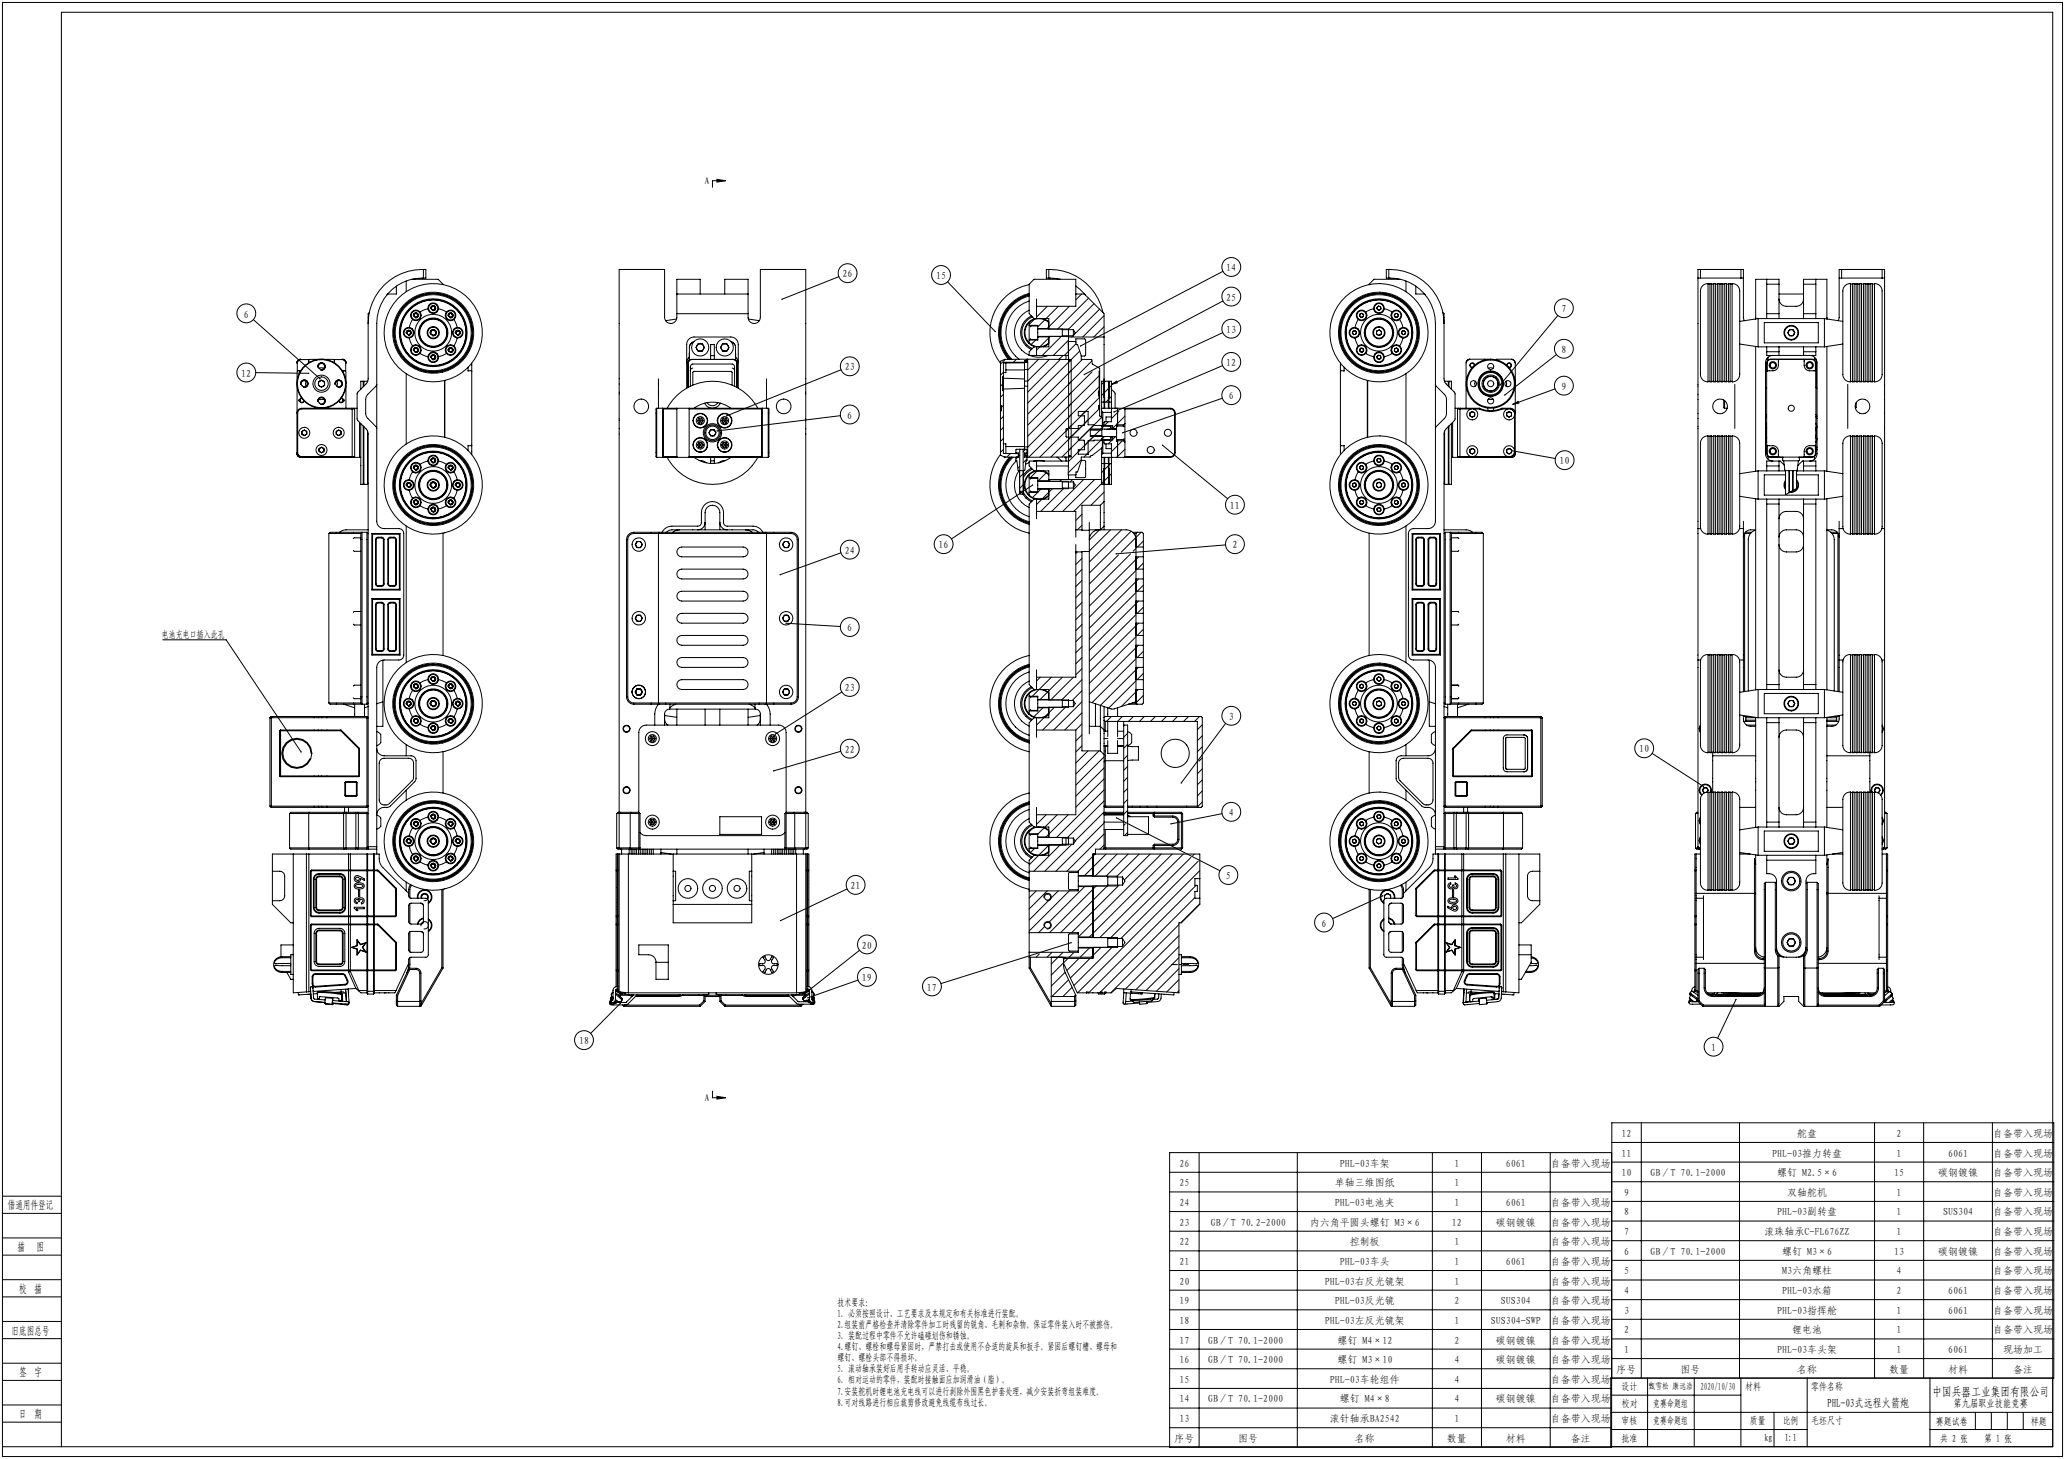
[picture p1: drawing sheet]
<svg xmlns="http://www.w3.org/2000/svg" width="841mm" height="594mm" viewBox="0 0 841 594" stroke-linecap="round" stroke-linejoin="round" font-family="sans-serif">
<defs><g id="words">
<text font-size="4.9" x="787" y="568.4">中国兵器工业集团有限公司</text>
<g font-size="4.7">
<text x="3.2" y="492.3">借通用件登记</text>
<text x="7.1" y="509.3">描</text>
<text x="14.8" y="509.3">图</text>
<text x="7.9" y="526.3">校 描</text>
<text x="4.8" y="543.3">旧底图总号</text>
<text x="7.9" y="560.3">签 字</text>
<text x="744.1" y="572.7">PHL-03式远程火箭炮</text>
<text x="7.9" y="577.2">日 期</text>
</g>
<text font-size="4.2" x="795.5" y="572.7">第九届职业技能竞赛</text>
<g font-size="4.1">
<text x="286.9" y="75.1">A</text>
<text x="343.2" y="112.9">26</text>
<text x="381.2" y="113.7">15</text>
<text x="499.4" y="110.4">14</text>
<text x="499.4" y="122.4">25</text>
<text x="99.3" y="129.3">6</text>
<text x="635.9" y="127.2">7</text>
<text x="499.4" y="135.5">13</text>
<text x="635.9" y="143.7">8</text>
<text x="499.4" y="149">12</text>
<text x="98.3" y="153.4">12</text>
<text x="344" y="150.8">23</text>
<text x="635.9" y="158.7">9</text>
<text x="500.4" y="162.6">6</text>
<text x="345.1" y="170.5">6</text>
<text x="635.2" y="189">10</text>
<text x="500.9" y="207.2">11</text>
<text x="344" y="225.5">24</text>
<text x="382.3" y="223.2">16</text>
<text x="501.9" y="223.2">2</text>
<text x="345.1" y="257">6</text>
<text x="65.9" y="259.8">电池充电口插入此孔</text>
<text x="344" y="281.4">23</text>
<text x="500.4" y="293.1">3</text>
<text x="344" y="306.5">22</text>
<text x="667.6" y="306.4">10</text>
<text x="500.4" y="332.2">4</text>
<text x="499.3" y="358">5</text>
<text x="346.4" y="362">21</text>
<text x="538.2" y="377.3">6</text>
<text x="351" y="386.2">20</text>
<text x="351" y="399.4">19</text>
<text x="377.5" y="403.3">17</text>
<text x="235.8" y="425.2">18</text>
<text x="696.9" y="427.8">1</text>
<text x="286.9" y="448.4">A</text>
<text x="341.1" y="531.8">技术要求：</text>
<text x="341.1" y="536.3">1. 必须按照设计、工艺要求及本规定和有关标准进行装配。</text>
<text x="341.1" y="540.8">2.组装前严格检查并清除零件加工时残留的锐角、毛刺和杂物。保证零件装入时不被擦伤。</text>
<text x="341.1" y="545.3">3. 装配过程中零件不允许磕碰划伤和锈蚀。</text>
<text x="341.1" y="549.8">4.螺钉、螺栓和螺母紧固时，严禁打击或使用不合适的旋具和扳手。紧固后螺钉槽、螺母和</text>
<text x="341.1" y="554.3">螺钉、螺栓头部不得损坏。</text>
<text x="341.1" y="558.8">5. 滚动轴承装好后用手转动应灵活、平稳。</text>
<text x="341.1" y="563.3">6. 相对运动的零件，装配时接触面应加润滑油（脂）。</text>
<text x="341.1" y="567.8">7.安装舵机时锂电池充电线可以进行剥除外围黑色护套处理，减少安装折弯组装难度。</text>
<text x="660.4" y="565.8">设计</text>
<text x="710.8" y="565.8">材料</text>
<text x="737.6" y="565.8">零件名称</text>
<text x="341.1" y="572.3">8.可对线路进行相应裁剪修改避免线缆布线过长。</text>
<text x="660.5" y="572.8">校对</text>
<text x="673.3" y="572.8">竞赛命题组</text>
<text x="660.4" y="579.9">审核</text>
<text x="673.3" y="579.8">竞赛命题组</text>
<text x="712.6" y="579.9">质量</text>
<text x="726.1" y="579.9">比例</text>
<text x="737.6" y="579.9">毛坯尺寸</text>
<text x="788.4" y="580.2">赛题试卷</text>
<text x="827.1" y="580.2">样题</text>
<text x="660.4" y="587">批准</text>
<text x="718.7" y="586.9">kg</text>
<text x="726.9" y="586.9">1:1</text>
<text x="790.2" y="586.9">共 2 张</text>
<text x="808.1" y="586.9">第 1 张</text>
</g>
<g font-size="4.1" fill="#191924">
<text x="660.4" y="462.9">12</text>
<text x="731.9" y="462.9">舵盘</text>
<text x="772.4" y="462.9">2</text>
<text x="811.7" y="462.9">自备带入现场</text>
<text x="660.4" y="470.9">11</text>
<text x="721.7" y="470.9">PHL-03推力转盘</text>
<text x="772.4" y="470.9">1</text>
<text x="793.4" y="470.9">6061</text>
<text x="811.7" y="470.9">自备带入现场</text>
<text x="480.3" y="475">26</text>
<text x="545.7" y="475">PHL-03车架</text>
<text x="592.4" y="475">1</text>
<text x="613.3" y="475">6061</text>
<text x="631.6" y="475">自备带入现场</text>
<text x="660.4" y="478.9">10</text>
<text x="672.1" y="478.9">GB／T 70.1-2000</text>
<text x="723.7" y="478.9">螺钉 M2.5×6</text>
<text x="771.4" y="478.9">15</text>
<text x="789.3" y="478.9">碳钢镀镍</text>
<text x="811.7" y="478.9">自备带入现场</text>
<text x="480.3" y="483">25</text>
<text x="543.6" y="483">单轴三维图纸</text>
<text x="592.4" y="483">1</text>
<text x="480.3" y="491">24</text>
<text x="543.6" y="491">PHL-03电池夹</text>
<text x="592.4" y="491">1</text>
<text x="613.3" y="491">6061</text>
<text x="631.6" y="491">自备带入现场</text>
<text x="661.4" y="486.9">9</text>
<text x="727.8" y="486.9">双轴舵机</text>
<text x="772.4" y="486.9">1</text>
<text x="811.7" y="486.9">自备带入现场</text>
<text x="661.4" y="494.9">8</text>
<text x="723.7" y="494.9">PHL-03副转盘</text>
<text x="772.4" y="494.9">1</text>
<text x="791.3" y="494.9">SUS304</text>
<text x="811.7" y="494.9">自备带入现场</text>
<text x="480.3" y="499">23</text>
<text x="493.1" y="499">GB／T 70.2-2000</text>
<text x="533.5" y="499">内六角平圆头螺钉 M3×6</text>
<text x="591.3" y="499">12</text>
<text x="609.2" y="499">碳钢镀镍</text>
<text x="631.7" y="499">自备带入现场</text>
<text x="661.4" y="502.8">7</text>
<text x="718.6" y="502.8">滚珠轴承C-FL676ZZ</text>
<text x="772.4" y="502.8">1</text>
<text x="811.7" y="502.8">自备带入现场</text>
<text x="480.3" y="507">22</text>
<text x="549.8" y="507">控制板</text>
<text x="592.4" y="507">1</text>
<text x="631.7" y="507">自备带入现场</text>
<text x="480.3" y="515">21</text>
<text x="545.7" y="515">PHL-03车头</text>
<text x="592.4" y="515">1</text>
<text x="613.3" y="515">6061</text>
<text x="631.7" y="515">自备带入现场</text>
<text x="661.4" y="510.8">6</text>
<text x="672.2" y="510.8">GB／T 70.1-2000</text>
<text x="725.8" y="510.8">螺钉 M3×6</text>
<text x="771.4" y="510.8">13</text>
<text x="789.3" y="510.8">碳钢镀镍</text>
<text x="811.7" y="510.8">自备带入现场</text>
<text x="661.4" y="518.8">5</text>
<text x="725.8" y="518.8">M3六角螺柱</text>
<text x="772.4" y="518.8">4</text>
<text x="811.7" y="518.8">自备带入现场</text>
<text x="480.3" y="523">20</text>
<text x="539.6" y="523">PHL-03右反光镜架</text>
<text x="592.4" y="523">1</text>
<text x="631.7" y="523">自备带入现场</text>
<text x="661.4" y="526.8">4</text>
<text x="725.8" y="526.8">PHL-03水箱</text>
<text x="772.4" y="526.8">2</text>
<text x="793.4" y="526.8">6061</text>
<text x="811.7" y="526.8">自备带入现场</text>
<text x="480.3" y="531">19</text>
<text x="543.7" y="531">PHL-03反光镜</text>
<text x="592.4" y="531">2</text>
<text x="611.3" y="531">SUS304</text>
<text x="631.7" y="531">自备带入现场</text>
<text x="480.3" y="539">18</text>
<text x="539.6" y="539">PHL-03左反光镜架</text>
<text x="592.4" y="539">1</text>
<text x="607.2" y="539">SUS304-SWP</text>
<text x="631.7" y="539">自备带入现场</text>
<text x="661.4" y="534.8">3</text>
<text x="723.7" y="534.8">PHL-03指挥舱</text>
<text x="772.4" y="534.8">1</text>
<text x="793.4" y="534.8">6061</text>
<text x="811.7" y="534.8">自备带入现场</text>
<text x="661.4" y="542.8">2</text>
<text x="729.8" y="542.8">锂电池</text>
<text x="772.4" y="542.8">1</text>
<text x="811.7" y="542.8">自备带入现场</text>
<text x="480.3" y="547">17</text>
<text x="492.1" y="547">GB／T 70.1-2000</text>
<text x="544.7" y="547">螺钉 M4×12</text>
<text x="592.4" y="547">2</text>
<text x="609.2" y="547">碳钢镀镍</text>
<text x="631.7" y="547">自备带入现场</text>
<text x="661.4" y="550.8">1</text>
<text x="723.7" y="550.8">PHL-03车头架</text>
<text x="772.4" y="550.8">1</text>
<text x="793.4" y="550.8">6061</text>
<text x="815.8" y="550.8">现场加工</text>
<text x="480.3" y="555">16</text>
<text x="492.1" y="555">GB／T 70.1-2000</text>
<text x="544.7" y="555">螺钉 M3×10</text>
<text x="592.4" y="555">4</text>
<text x="609.2" y="555">碳钢镀镍</text>
<text x="631.6" y="555">自备带入现场</text>
<text x="480.3" y="563">15</text>
<text x="541.6" y="563">PHL-03车轮组件</text>
<text x="592.4" y="563">4</text>
<text x="631.6" y="563">自备带入现场</text>
<text x="658.4" y="558.9">序号</text>
<text x="684.4" y="558.9">图号</text>
<text x="731.9" y="558.9">名称</text>
<text x="769.4" y="558.9">数量</text>
<text x="793.4" y="558.9">材料</text>
<text x="819.9" y="558.9">备注</text>
<text x="692.5" y="565.8">2020/10/30</text>
<text x="480.3" y="571">14</text>
<text x="492.1" y="571">GB／T 70.1-2000</text>
<text x="545.7" y="571">螺钉 M4×8</text>
<text x="592.4" y="571">4</text>
<text x="609.2" y="571">碳钢镀镍</text>
<text x="631.6" y="571">自备带入现场</text>
<text x="480.3" y="579">13</text>
<text x="541.6" y="579">滚针轴承BA2542</text>
<text x="592.3" y="579">1</text>
<text x="631.6" y="579">自备带入现场</text>
<text x="478.3" y="587">序号</text>
<text x="504.3" y="587">图号</text>
<text x="551.8" y="587">名称</text>
<text x="589.3" y="587">数量</text>
<text x="613.3" y="587">材料</text>
<text x="639.8" y="587">备注</text>
</g>
<text font-size="3.5" x="671.4" y="565.6">甄雪松 康远浩</text>
</g></defs>
<g fill="none" stroke="#000" stroke-width=".41">
<path d="M1 1h839v592h-839zM292 73l3.5 .6-3.5 .5zM295.5 73.6h-5.3v2.6M161.4 116.5v3.2h-3.5l-.4 .5M165.4 114.4v4.4M167.7 113.7h10.7l2 2.2M172.4 109.7v3.5M275.7 119.7h29M285.2 119.7v-6h-9.5v15.5a2.5 2.5 0 0 1-2.5 2.5 2.5 2.5 0 0 1-2.5-2.5v-19.5h-18.5v221M295.2 119.7v-6h9.5v15.5a2.5 2.5 0 0 0 2.5 2.5 2.5 2.5 0 0 0 2.5-2.5v-19.5h18.5v221M341.6 112.6l-23.1 9.2M385.9 114.7l19.4 20.3"/>
<path d="M419.1 115.9a20 20 0 0 0-11.7 32M419.1 119.5a16.5 16.5 0 0 0-8.4 26.8M427.1 109.7v3.5M431.9 113.7l-5.8-.5v-3.5a22.1 22.1 0 0 1 23.1 17.6M438.1 116.5l4 3.7M438.1 119.7h3.5l8 8v9.5M440.5 119.7l-2.4 2.4M498.1 110.5l-58 30.4M565.6 109.7v3.5M570.4 113.7h-10.8l-2 2.2M572.6 114.4v4.4M576.6 116.5v3.2h3.5l.5 .5"/>
<path d="M691.5 113.2v102M691.5 113.2v-3.5h18.5v3.5M691.5 113.2h18.5M692.5 109.7v3.5M693.4 116.3l1-.6 1.2-.2v39.9a3.2 3.2 0 0 1-3.1-4.1v-29.2a8 8 0 0 1 .9-5.8zM695.6 115.7h.8M696.4 115.5h.7v40h-.7zM697.1 115.7h.8M697.9 115.5h.7v40h-.7zM698.6 115.7h.8M699.4 115.5h.7v40h-.7zM700.1 115.7h.8"/>
<path d="M700.9 115.5h.7v40h-.7zM701.6 115.7h.8M702.4 115.5h.7v40h-.7zM703.1 115.7h.8M703.9 115.5h.7v40h-.7zM704.6 115.7h.8M705.4 115.5a3.3 3.3 0 0 1 3.1 4.2v29.2a7.7 7.7 0 0 1-.9 5.7l-.9 .6-1.3 .3zM709 109.7v3.5M710 113.2v16l.4 1.4M719.5 115.7h5M719.5 113.7v16M724.5 119.7h10"/>
<path d="M734.5 115.7h5M739.5 113.7v16M749 113.2v16l-.4 1.4M749 113.2v-3.5h18.5v3.5M749 113.2h18.5M750 109.7v3.5M751.4 116.3l1-.6 1.2-.2v40a3.2 3.2 0 0 1-3.1-4.2v-29.1a8.1 8.1 0 0 1 .9-5.9zM753.6 115.7h.8M754.4 115.5h.7v40h-.7zM755.1 115.7h.8M755.9 115.5h.7v40h-.7zM756.6 115.7h.8"/>
<path d="M757.4 115.5h.7v40h-.7zM758.1 115.7h.8M758.9 115.5h.7v40h-.7zM759.6 115.7h.8M760.4 115.5h.7v40h-.7zM761.1 115.7h.8M761.9 115.5h.7v40h-.7zM762.6 115.7h.8M763.4 115.5a3.3 3.3 0 0 1 3.1 4.3v29.2a7.6 7.6 0 0 1-.9 5.6l-.9 .6-1.3 .3zM766.5 109.7v3.5M767.5 113.2v102M103.2 130.1l27.2 24.1"/>
<path d="M149.9 131.7a22.1 22.1 0 0 1 23.5-22v3.5a18.6 18.6 0 0 0-20 18.5v80.5a3 3 0 0 0 3 3h6a2 2 0 0 1 2 2v49.5a2 2 0 0 1-2 2h-6a3 3 0 0 0-3 3v76M149.9 131.7v22.8l-.6 1.6-3.8 4-.1 10.4 .3 .7 3.7 3.8 .5 1.7v169h3.5M150.4 127.3l-.5 .4v4M165.5 135.7a1 1 0 0 1 .8-1.2 1 1 0 0 1 1.1 1 1 1 0 0 1-1.2 .9M165.8 134.8l.9-.2 .6 .6-.3 .9-.8 .2-.6-.6zM166.7 133.3a2.15 2.15 0 0 0-2.4 2.2 2.15 2.15 0 0 0 2.4 2.1M166.7 137.6l1.3 3.3M166.7 133.3a2.15 2.15 0 0 1 1.8 1.6 2.15 2.15 0 0 1-.7 2.2l-1.1 .5M168 130.1l-1.3 3.2M168.4 128.6a1 1 0 0 1 .9-1.2 1 1 0 0 1 1.1 1.1 1 1 0 0 1-1.3 .9M168.6 128l.8-.5 .7 .5v.8l-.7 .5-.8-.5zM171 127a2.15 2.15 0 0 0-3.2-.1 2.15 2.15 0 0 0 .2 3.2"/>
<path d="M171 127a2.15 2.15 0 0 1 .3 2.4 2.15 2.15 0 0 1-2.2 1.1l-1.1-.4M174.3 125.7a2.15 2.15 0 0 1 2.1-2.4 2.15 2.15 0 0 1 2.2 2.4M174.3 125.7l-3.3 1.3M174.3 125.7a2.15 2.15 0 0 0 1.5 1.8 2.15 2.15 0 0 0 2.3-.7l.5-1.1M175.2 135.8a1.25 1.25 0 0 1 1.1-1.6 1.25 1.25 0 0 1 1.4 1.4 1.25 1.25 0 0 1-1.6 1.1M175.4 134.9l1-.6 1 .6v1.1l-1 .6-1-.6zM175.5 125.7a1 1 0 0 1 .8-1.2 1 1 0 0 1 1.1 1 1 1 0 0 1-1.2 .9M175.6 125.2l.6-.6 .8 .2 .3 .9-.6 .6-.9-.2zM178.6 125.7l3.2 1.3M181.8 127a2.15 2.15 0 0 1 3.2-.1 2.15 2.15 0 0 1-.1 3.2M181.8 127a2.15 2.15 0 0 0-.2 2.4 2.15 2.15 0 0 0 2.1 1.1l1.2-.4M182.5 128.6a1 1 0 0 1 .9-1.2 1 1 0 0 1 1.1 1.1 1 1 0 0 1-1.3 .9"/>
<path d="M183.1 127.6h.8l.5 .8-.5 .7h-.8l-.5-.7zM184.9 130.1l1.3 3.2M185.5 135.7a1 1 0 0 1 .8-1.2 1 1 0 0 1 1.1 1 1 1 0 0 1-1.2 .9M185.8 134.8l.9-.2 .6 .6-.3 .9-.8 .2-.6-.6zM186.2 137.6l-1.3 3.3M186.2 133.3a2.15 2.15 0 0 1 2.4 2.2 2.15 2.15 0 0 1-2.4 2.1M186.2 133.3a2.15 2.15 0 0 0-1.8 1.6 2.15 2.15 0 0 0 .7 2.2l1.1 .5M275.6 129.9l-4.5 .7M275.7 127.7h29M282.6 139.2l-.9 .4-.8 1M282.6 139.1a2.42 2.42 0 0 0-1.9 2.4M284.3 140h1.7l.9 1.5-.9 1.5h-1.7l-.9-1.5z"/>
<path d="M294.3 140h1.7l.9 1.5-.9 1.5h-1.7l-.9-1.5zM304.8 129.9l4.4 .7M411.8 124.1a16 16 0 0 1 7.3-4.1 16 16 0 0 0-7.7 26.3 16 16 0 0 1 .4-22.2zM419.1 132.5v6M419.1 139.6a5.8 5.8 0 0 0 8 0M419.1 131.3a5.8 5.8 0 0 1 8 0M419.1 131.3a5.7 5.7 0 0 0 0 8.3M419.1 120.5a15.5 15.5 0 0 0-7 25.8M419.1 122.6a13.5 13.5 0 0 0-4 23.7M419.1 126.3a10 10 0 0 0-6 9.2 10 10 0 0 0 6 9.1M419.1 131.3v1.2M419.1 138.5v1.1"/>
<path d="M419.1 132.5h3.5v.2M419.6 137.8l.3 .4h2.7M420.1 128.6a7.5 7.5 0 0 0-4.5 6.9 7.5 7.5 0 0 0 4.5 6.8M420.4 129a7 7 0 0 0-4.3 6.5 7 7 0 0 0 4.3 6.4M421.2 130.1l-2.1 2M421.4 129.7a6 6 0 0 0-4.3 5.8 6 6 0 0 0 4.3 5.7M421.8 138.5l-1.8 1.8M422.1 121.7v3M422.1 124.7h16v-11h-17l-2 2v12l2 2h6v4.3M422.1 124.7v5M422.6 134h12.5v.2v2.8h-12.5M422.6 132.7h-2.7l-.3 .4"/>
<path d="M422.6 132.7v5.5M422.6 138.2v.3h-3.5M422.6 137.2h4.5M422.6 133.8h4.5M423.1 137.2l-.5 .4M424.9 129.7l2.2 1.3M425.5 130.2l-2.9 2.9M426.5 124.7l-4.4 4.4M427.1 139.9l-2.2 1.3M427.1 137v4.2h-6l-2 2v1.5h16M427.7 137l-5.6 5.6M431 124.7l-5 5"/>
<path d="M432.2 137l-7.7 7.7M432.6 134v3M432.6 136.7h4.5M432.6 134.2h4.5M435.1 138.5l-6.1 6.2M435.5 124.7l-9 9.1M437 136.7l-.5 .5M437.1 134.2v2.5M437.1 134.2l.8 1.3-.8 1.2M438.1 139.1v-1.1h3.5l.5 .3v6.3l-.4 .3-1.4 .1M438.2 140l-4.7 4.7M443.3 121.4l-12.6 12.6"/>
<path d="M445.6 123.6l-10.6 10.6M447.8 125.9l-10.4 10.4M449.6 137.2v26.5M449.6 137.2h-14.5v7.5M449.6 133l-4.1 4.2M449.6 128.5l-8.6 8.7M498 135.4l-45.4 21.1M498.1 122.5l-56.5 30M551.1 134.8l.8-.1 .6 .6-.4 .8-.8 .2-.6-.7zM551.8 133.3a2.15 2.15 0 0 0-2.4 2.2 2.15 2.15 0 0 0 2.4 2.1M551.8 137.6l1.4 3.3M551.8 133.3a2.15 2.15 0 0 1 1.9 1.6 2.15 2.15 0 0 1-.7 2.2l-1.2 .5"/>
<path d="M553.2 130.1l-1.4 3.2M553.8 127.9l.8-.4 .7 .6-.1 .8-.8 .3-.7-.5zM556.2 127a2.15 2.15 0 0 0-3.2-.1 2.15 2.15 0 0 0 .2 3.2M556.2 127a2.15 2.15 0 0 1 .2 2.4 2.15 2.15 0 0 1-2.1 1.1l-1.1-.4M559.5 125.7a2.15 2.15 0 0 1 2.1-2.4 2.15 2.15 0 0 1 2.1 2.4M559.5 125.7l-3.3 1.3M559.5 125.7a2.15 2.15 0 0 0 1.5 1.8 2.15 2.15 0 0 0 2.3-.7l.4-1.1M560.7 134.8l1.1-.5 .9 .7-.2 1.2-1.1 .4-.9-.7zM560.8 125.1l.7-.5 .8 .3 .1 .9-.7 .5-.8-.3zM563.7 125.7l3.3 1.3M567 127a2.15 2.15 0 0 1 3.2-.1 2.15 2.15 0 0 1-.2 3.2M567 127a2.15 2.15 0 0 0-.2 2.4 2.15 2.15 0 0 0 2.1 1.1l1.1-.4"/>
<path d="M568.3 127.6l.9 .1 .3 .8-.5 .7-.9-.1-.3-.8zM570 130.1l1.4 3.2M571.1 134.8l.8-.1 .6 .6-.4 .8-.8 .2-.6-.7zM571.4 137.6l-1.4 3.3M571.4 133.3a2.15 2.15 0 0 1 2.3 2.2 2.15 2.15 0 0 1-2.3 2.1M571.4 133.3a2.15 2.15 0 0 0-1.9 1.6 2.15 2.15 0 0 0 .7 2.2l1.2 .5M587.6 127.3l.5 .4v4M588.1 131.7a22.1 22.1 0 0 0-23.5-22v3.5a18.6 18.6 0 0 1 20 18.5v80.5a3 3 0 0 1-3 3h-6a2 2 0 0 0-2 2v49.5a2 2 0 0 0 2 2h6a3 3 0 0 1 3 3v76M588.1 131.7v22.8l.7 1.6 3.8 4v10.4l-.2 .7-3.8 3.8-.5 1.7v169h-3.5M634.5 128.4l-23.6 28.4M715 129.2l-.1 .7M716 129.7v11.5"/>
<path d="M716 129.7h27M716 129.7l-7.5 1.2M718.5 131.3h22v8.3h-22zM719.5 127.7h5M724.5 121.7a3 3 0 0 0 3 3h4a3 3 0 0 0 3-3M724.5 129.7v-16h-9.5v16.2M728.8 134.2h1.4l.8 1.3-.8 1.2h-1.4l-.7-1.2zM734.5 127.7h5M734.5 129.7v-16h9.5v16.2M743 129.7v11.5M743 129.7l7.5 1.2M744 129.2l.1 .7"/>
<path d="M104.1 151.7l21.6 .3M121 151.5v5.1M121 157v11M121.2 151h-.1M121.3 151h1.3M121.3 151h-.1M121.4 146.7l1-.5a1.52 1.52 0 0 0-1.5 1.5zM121.8 151l.2 .1M122.5 146.3a1.5 1.5 0 0 0-1.5 1.5M122.5 156.6a1.5 1.5 0 0 1 1.3-1.9 1.5 1.5 0 0 1 1.6 1.6 1.5 1.5 0 0 1-1.9 1.4M124.6 155.2v2M125.7 146.6l.2-.2h-3.3a1.5 1.5 0 0 0-1.5 1.5v3.3l.2-.2"/>
<path d="M125.7 146.6v1.1M125.7 146.6h.1M125.8 147.1l-.1 .1M126.2 146.3h9.5M129.5 149.6a1.5 1.5 0 0 1 1.3-1.9 1.5 1.5 0 0 1 1.6 1.6 1.5 1.5 0 0 1-1.9 1.4M129.7 155.5l1.2-.7 1.3 .7v1.4l-1.3 .8-1.2-.8zM129.9 149.9h2M136.2 146.6h.1M136.1 147.1v.1M136.2 146.6l-.2-.2h3.3a1.5 1.5 0 0 1 1.5 1.5v3.3l-.2-.2M136.2 146.6v1.1M136.5 156.6a1.5 1.5 0 0 1 1.3-1.9 1.5 1.5 0 0 1 1.6 1.6 1.5 1.5 0 0 1-1.9 1.4"/>
<path d="M137.2 155.2v2M139.3 151h1.3M139.4 146.3l1 .4 .5 1.1M139.5 146.2a1.5 1.5 0 0 1 1.5 1.5M139.9 151h.1M139.9 151l.2 .1M140.6 151h.1M140.7 151h.1M140.9 151.5v4.9M140.9 156.9v9.3M147.9 157.5v-2.3h-1v3.3M147.9 155.7h.3"/>
<path d="M149.7 155.4v-.2h-1.5v2M153.4 156.5l-.2 .6-3.8 3.9-.5 1.7 .3 6.7 4 4.4 .2 .6M165.4 152.2v28.6M168 140.9a2.15 2.15 0 0 0-.2 3.2 2.15 2.15 0 0 0 3.2-.2M168 140.9a2.15 2.15 0 0 1 2.4-.3 2.15 2.15 0 0 1 1.1 2.2l-.5 1.1M168.4 142.8a1 1 0 0 1 .9-1.3 1 1 0 0 1 1.1 1.1 1 1 0 0 1-1.3 .9M168.9 141.8h.9l.4 .7-.4 .8h-.9l-.4-.8zM171 143.9l3.3 1.3M174.3 145.2a2.15 2.15 0 0 0 2.1 2.4 2.15 2.15 0 0 0 2.2-2.4M174.3 145.2a2.15 2.15 0 0 1 1.5-1.8 2.15 2.15 0 0 1 2.3 .7l.5 1.1M175.5 145.7a1 1 0 0 1 .8-1.2 1 1 0 0 1 1.1 1 1 1 0 0 1-1.2 .9M176.2 144.6l.8 .2 .3 .9-.6 .6-.9-.2-.2-.9z"/>
<path d="M181 154.9v23.1M181.2 154.9v23.1M181.8 143.9l-3.2 1.3M182.5 142.8a1 1 0 0 1 .9-1.3 1 1 0 0 1 1.1 1.1 1 1 0 0 1-1.3 .9M182.8 142.1l.7-.4 .8 .4v.9l-.8 .4-.7-.4zM184.9 140.9a2.15 2.15 0 0 1 .1 3.2 2.15 2.15 0 0 1-3.2-.2M184.9 140.9a2.15 2.15 0 0 0-2.4-.3 2.15 2.15 0 0 0-1.1 2.2l.4 1.1M190.6 151l1.5 .2M190.6 149.6v1.6M192.1 147.9v3.3M192.1 151.2v30.1M268.2 154.2v12"/>
<path d="M279.7 158v-17.8a3 3 0 0 1 3-3h15a3 3 0 0 1 3 3v17.8M280.1 147.7v10.1M280.2 147.8v9.9M280.7 146.6l-.6 1.1M280.7 143.7v3M280.7 145.4l-.8 1.2-.2 1.1M280.7 146.7h.1M280.8 141.5v5.2M280.8 146.7l.9-.4h16.9l.9 .4M280.8 146.7l-.5 1.2v9.8M281.2 157.2v-7.8a1.12 1.12 0 0 1 1-1.2h16.2l.5 .5 .3 .7v7.8M281.8 146.4l-1.1 .4-.4 .8"/>
<path d="M282.2 149.9l-.8 .3-.2 .8M282.2 156.8v-5.1l.5-.5h15.2l.3 .5v5.1M289.4 146.3v-6h1.5v6M289.4 144.8h1.5M298.2 149.9l.6 .2 .4 .9M298.5 146.4a1.48 1.48 0 0 1 1.5 1.2M299.3 140.5l-.7-.9-.8-.4a2.34 2.34 0 0 1 1.8 2.3M299.6 141.5l-.1 5.2M299.6 146.7h-.1M299.6 146.6l.6 1.1M299.6 145.4l.8 1.2 .3 1.1M299.6 143.7v3"/>
<path d="M300 147.9v9.8M300.2 147.7v10.1M312.2 154.2v12M342.5 150.6l-46.5 18.7M408.3 156.4l-.9 .9M408.4 158.4l.2 .3M408.6 158.7v.5M408.6 153.7l-.2 .3M408.6 153.2v.5M408.6 154v4.4M408.6 153.7v.3M408.6 158.4v.3"/>
<path d="M408.6 154l8.6 .3M408.6 159.2v25.4l6.1 .1M408.6 153.2l-.2 .3v5.4l.2 .3M408.7 151.6l-1.3 1.2M409 146.3l-1.5 .9-.1 17.8M409 146.3l9.4-.1v.3M409 146.3h.1M409.4 146.3l-2 2M409.7 147.8v3.9h-1.1M409.7 150.6h7.5M413.9 146.3l-1.2 1.2M417.2 147.7l-8.6 .1"/>
<path d="M417.2 147.5v.2M417.2 147.7v2.9M417.2 154.3v3.8M417.2 147.6h1.3M417.2 147.6h.1M417.2 147.5v-.5h1.3v-.8l17.7 .2v39.7l-17.7 .1v-.8h-1.3M417.2 150.5h1.3M417.2 150.6v3.7M417.2 158.1v23.7M417.2 158.1l-8.6 .3M417.8 146.9l-.6 .6M417.8 147h.1"/>
<path d="M418.4 146.3l-.3 .3M418.4 146.5v.5M418.4 146.5l-.6 .2v.3M418.5 155.1l-1.3 .1v2l1.3 .1M418.5 147.5h-9.9v5.7M418.5 147.5v37.3l-1.3 .1M419.3 144.7a10 10 0 0 0 7.6 0M422.1 141.2v3.5M422.9 146.3l-4.4 4.3M427.4 146.3l-8.9 8.8M431.8 146.3l-13.3 13.3M433 144.7l-1.9 1.6"/>
<path d="M434.1 144.7v1.7M435.1 144.7v1.7M435.2 146.3l.5 .4v.3h-.5v38.4h.5v.3l-.5 .2-.2 7.5 3.2-.1v-1.2h.6l1.5-4.5v-1.5l3.7-.1 .4-.5 .4-.1 4.1-3.2v-4.5M435.2 146.3l-.2-7.3 3.1 .1 .1 1.2h.6l1.5 4.5v1.5l4.3 .1 .3 1.8 2.9 1.7v1.3M436.2 159.9l-17.7 17.7M439.7 142.9l-21.2 21.2M440.8 146.3l-22.3 22.3M444.7 146.9l-26.2 26.2M444.8 151.4l-9.6 9.5M447.6 159.2l-.3 .3 .1 1.5 .2 .2M447.6 159.2v2M447.6 153l-29.1 29.1"/>
<path d="M447.6 157.5l-28.7 28.7M447.8 151.2v10.5M447.8 151.2l-.2 8M449.6 154.2l.3 1.2M449.6 155.2h-1v8.5M449.6 155.5l-1 1M449.9 155.2h1.5v.5h.2M449.9 155.2v.5h-.3M449.9 155.2h.1M452.6 158.5l1.5 1.7v6M452.6 156.5l2.2-1.3 .3 .6zM452.6 157l-4 4"/>
<path d="M497.9 148.9l-44.2 18.8M545.9 147.9v3.3M545.9 151.2v30.1M547.4 151l-1.5 .2M547.4 149.6v1.6M553.2 140.9a2.15 2.15 0 0 0-.2 3.2 2.15 2.15 0 0 0 3.2-.2M553.2 140.9a2.15 2.15 0 0 1 2.4-.3 2.15 2.15 0 0 1 1.1 2.2l-.5 1.1M554.2 141.7l.9 .1 .3 .8-.5 .7-.9-.1-.3-.8zM556.2 143.9l3.3 1.3M556.9 154.9v23.1M557 154.9v23.1M559.5 145.2a2.15 2.15 0 0 0 2.1 2.4 2.15 2.15 0 0 0 2.1-2.4"/>
<path d="M559.5 145.2a2.15 2.15 0 0 1 1.5-1.8 2.15 2.15 0 0 1 2.3 .7l.4 1.1M560.8 145.1l.7-.5 .8 .3 .1 .9-.7 .5-.8-.3zM567 143.9l-3.3 1.3M568 142l.8-.3 .7 .5-.1 .9-.8 .3-.7-.5zM570 140.9a2.15 2.15 0 0 1 .2 3.2 2.15 2.15 0 0 1-3.2-.2M570 140.9a2.15 2.15 0 0 0-2.4-.3 2.15 2.15 0 0 0-1.1 2.2l.5 1.1M572.6 152.2v28.6M584.6 156.5l.2 .6 3.8 3.9 .5 1.7-.2 6.7-4.1 4.4-.2 .6M588.3 155.4v-.2h1.5v2M589.8 155.7h.3M590.1 157.5v-2.3h1v3.3M598.4 146.4l-.8 .4-.4 .9"/>
<path d="M598.6 146.2a1.5 1.5 0 0 0-1.5 1.5v18.5M598.6 146.2l7.6 .1M598.6 146.2a1.43 1.43 0 0 0-1.5 1.3M600.4 148.7a.8 .8 0 0 0-.8-.8 .8 .8 0 0 0-.8 .9 .8 .8 0 0 0 1 .7M600.6 148.7a1 1 0 0 0-1-1 1 1 0 0 0-1 .9 1 1 0 0 0 .9 1.1M600.8 155.2v2M606.1 149.9h2M609.5 146.3h6.4l.8 .4 .4 .7v36.8a2 2 0 0 1-2 2h-24M613.4 155.2v2M613.6 148.7a1 1 0 0 1 1-1 1 1 0 0 1 1 1.1 1 1 0 0 1-1.1 .9M613.8 148.7a.8 .8 0 0 1 .9-.8 .8 .8 0 0 1 .7 1 .8 .8 0 0 1-1.1 .5M615.8 146.4l.8 .4 .4 .9"/>
<path d="M633.3 158.3l-17.2 6.3M633.9 144.4l-21.1 16.4M695.6 155.3h.8M697.1 155.3h.8M698.6 155.3h.8M700.1 155.3h.8M701.6 155.3h.8M703.1 155.3h.8M704.6 155.3h.8M706.5 156.5v17.9M708.5 140.1l7.5 1.1M715 141.1v50.8"/>
<path d="M716 141.2h27M719.5 157.8l-.5 .2M719.5 143.2h5M719.5 141.2v3.5h20v-3.5M720.1 145.4v1.3M720.1 146.3h-.7M720.1 146.8l1-.4h3.4l-.2 .2a4.6 4.6 0 0 1-.4 3.4l-.6 .6a4.6 4.6 0 0 1-3.4 .4l-.2 .2v-3.4zM721.1 146.3h.1M721.1 146.3h16.8M722 144.7a3 3 0 0 0-3 3v37a3 3 0 0 0 3 3M724.5 141.2v3.5M734.5 143.2h5"/>
<path d="M734.5 141.2v3.5M734.6 146.4h3.3a1.4 1.4 0 0 1 1.4 1.4v3.4l-.2-.2a4.6 4.6 0 0 1-3.3-.4l-.6-.6a4.6 4.6 0 0 1-.4-3.4zM737 144.7a3 3 0 0 1 3 3v37a3 3 0 0 1-3 3M739 145.4v1.3M739 146.2h.6M739.5 157.8l.5 .2M739.7 146.4v11.5M744 141.1v50.8M750.5 140.1l-7.5 1.1M752.5 156.5v17.9M753.6 155.3h.8M755.1 155.3h.8"/>
<path d="M756.6 155.3h.8M758.1 155.3h.8M759.6 155.3h.8M761.1 155.3h.8M762.6 155.3h.8M121.8 163.2h.2M121.8 162.8h.2M121.8 162.8v.4M121.8 162.8h.4M122 162.8h.2M122.2 162.8v.4M122.2 163.2h-.4"/>
<path d="M122.2 163.2h-.2M122.9 175.6l1-.5 1 .5v1.2l-1 .6-1-.6zM123 162l-.6 .2-.4 .6M123.2 162.3l-.7 .1-.3 .4M123.7 163a.79 .79 0 0 1-.7 .8 .79 .79 0 0 1-.8-.6M123.9 163.2a.98 .98 0 0 1-1 .8 .98 .98 0 0 1-.9-.8M129.5 163.6a1.5 1.5 0 0 1 1.3-1.9 1.5 1.5 0 0 1 1.6 1.6 1.5 1.5 0 0 1-1.9 1.4M131.9 162.5h-2M136.9 175.6l1-.5 1 .5v1.2l-1 .6-1-.6zM137.9 163a.99 .99 0 0 0 .9 1 .99 .99 0 0 0 1.1-.8M138.1 163a.79 .79 0 0 0 .7 .8 .79 .79 0 0 0 .9-.6M138.7 162.3l.7 .1 .3 .4"/>
<path d="M138.9 162l.6 .2 .4 .6M139.7 162.8v.4M139.7 163.2h.2M139.7 163.2h.4M139.9 162.8h.2M139.9 163.2h.2M139.9 162.8h-.2M140.1 162.8v.4M140.1 162.8h-.4M143.3 166.2v20M144.1 166.2l.3 .3M144.4 166.5h-21.5a1.7 1.7 0 0 0-1.7 1.7v16a1.7 1.7 0 0 0 1.7 1.7h21.5"/>
<path d="M144.4 166.5v19.4M145.4 166.2h-22.5a2 2 0 0 0-2 2v16a2 2 0 0 0 2 2h24M146.4 172v14.2M146.9 172.5v24.7h1v-23.8M148.2 173.6v23.6h1.5v-21.7M267.5 166.2v20M267.5 166.2l-.3 .3v19.4l.3 .3M267.5 166.2h45.4M270.2 166.5v19.4M270.2 166.5l-.3-.3v20l.3-.3M270.2 166.5h5.5M271.7 166.2a21 21 0 0 1 36.9 0"/>
<path d="M275.7 166.2v20M280.7 166.2v20M280.7 166.5h29.5M282.7 166.2a12.5 12.5 0 0 1 15 0M284.1 171.3h2.3M284.1 171.3l.5 1M284.6 170.3h1.2M284.6 172.3h1.2M284.6 170.3l-.5 1M284.6 170.3l1.2 2M285.8 170.3l.6 1M285.8 170.3l-1.2 2"/>
<path d="M286.4 171.3l-.6 1M287 164.1a3.5 3.5 0 0 0 3.2 2.1 3.5 3.5 0 0 0 3.2-2.1M288 163.9a2.5 2.5 0 0 0 4.4 0M289.4 175h1.5l.7 1.2-.7 1.3h-1.5l-.7-1.3zM294 171.3l.5 1M294 171.3h2.3M294.5 170.3h1.2M294.5 172.3h1.2M294.5 170.3l-.5 1M294.5 170.3l1.2 2M295.7 170.3l.6 1M295.7 170.3l-1.2 2"/>
<path d="M296.3 171.3l-.6 1M310.2 166.5l.3-.3v20l-.3-.3M310.2 166.5v19.4M312.9 166.2v20M312.9 166.2l.3 .3v19.4l-.3 .3M342.3 169.2l-50.3 6.3M407.4 165l.4 .4v1.7l-.4 .4M407.4 165v2.5M407.4 167.5l.1 17.7 1.5 .9M408.7 174l-1.3 1.2M408.7 169.5l-1.3 1.2M408.7 165l-.9 .8"/>
<path d="M408.7 160.5l-1.3 1.2M408.7 178.5l-1.3 1.2M444.1 177.7h.1M444.1 175l.1-.3 .2 .3M444.1 175l-.1 2.7M444.1 175h.1M444.2 177.5l-.1 .2M444.2 177.5h.1M444.2 177.4v.1M444.2 177.5l.2 .2 .1-.2M444.4 175l.1-.3 .2 .3M444.4 175h.1"/>
<path d="M444.5 177.5h.1M444.5 177.4v.1M444.5 177.5l.2 .2 .1-.2M444.7 175l.1-.3 .1 .3M444.7 175h.1M444.8 177.5h.1M444.8 177.4v.1M444.8 177.5l.2 .2 .1-.2M444.9 175h.1M445 175l.1-.3 .1 .3M445 175h.1M445.1 177.5h.1"/>
<path d="M445.1 177.4v.1M445.1 177.5l.2 .2 .1-.2M445.2 175h.1M445.3 175l.1-.3 .1 .3M445.3 175h.1M445.4 177.5l.2 .2 .1-.2M445.4 177.4v.1M445.5 175h.1M445.6 175l.1-.3 .1 .3M445.6 175h.1M445.7 177.5l.2 .2 .1-.2M445.7 177.4v.1"/>
<path d="M445.8 175h.1M445.9 175l.1-.3 .1 .3M445.9 175h.1M446 177.5l.2 .2 .1-.2M446 177.4v.1M446.1 175h.1M446.2 175l.1-.3 .1 .3M446.2 175h.1M446.3 177.5l.2 .2 .1-.2M446.3 177.4v.1M446.4 175h.1M446.5 175l.1-.3 .1 .3"/>
<path d="M446.5 175h.1M446.6 177.5l.2 .2 .1-.2M446.6 177.4v.1M446.7 175h.1M446.8 175l.1-.3 .1 .3M446.8 175h.1M446.9 177.5l.2 .2 .1-.2M446.9 177.4v.1M447 175h.1M447.1 175l.1-.3 .1 .3M447.1 175h.1M447.2 177.5l.2 .2"/>
<path d="M447.2 177.4v.1M447.3 175h.1M447.4 177.7h.1M447.4 175l.1-.3 .1 .3M447.4 175h.1M447.5 177.5l-.1 .2M447.5 177.5h.1M447.5 177.4v.1M447.5 177.5l.2 .2 .1-.2M447.6 175h.1M447.6 161.2l.2 .5M447.7 175l.1-.3 .1 .3"/>
<path d="M447.8 177.5h.1M447.8 166.3l-19.8 19.8M447.8 177.5l.2 .2 .1-.2M447.8 165.2v1.2M447.8 161.7v3.4l-.4 .1v1l.4 .2M447.8 166.4l.1 2.8 1 1.1v4.4M447.9 161.8l-24.4 24.3M447.9 175h.1M448 175l.1-.3 .2 .3M448 175h.1M448.1 177.5h.1M448.1 177.4v.1"/>
<path d="M448.1 177.5l.2 .2 .1-.2M448.3 175l.1-.3 .2 .3M448.3 175h.1M448.4 177.5h.1M448.4 177.4v.1M448.4 177.5l.2 .2 .1-.2M448.6 175h.1M448.6 167.3v2.7l-16.1 16.1M448.6 166.2h28a2 2 0 0 1 2 2v16a2 2 0 0 1-2 2h-28M448.6 163.7v2.5M448.6 167.3l.5 .6M448.6 166.2v1.1"/>
<path d="M448.6 163.7h1M448.7 177.5h.1M448.7 177.4v.1M448.7 174.7l-.1 .3M448.7 174.7v.1M448.7 174.7v3h6M448.7 174.7h6M449.1 173.5l-.6 .2v-.5l-5.4-.2v-5.5h-3.9v1.8h2.4v3.7l-.2 .2h-2.2v1.3h-4.8l-.3 .2v3l.3 .3h4.8v1.2h2.2l.2 .3v3.6h-2.4v1.9M449.1 173.5h3.1M449.1 167.9v5.6M449.1 179v5.5M449.1 167.9h3.5"/>
<path d="M449.3 179.1l.5 .1M449.3 179.1l-.2-.4h-.6v.5l-5.4 .3v5.5M449.6 173.5l-14.4 14.4M449.6 163.7v2.5M449.6 179.2l.2 1.5h2.8l.2 5.5M449.6 161.7h.3v2M449.6 173.1l.4 .2M449.9 177.7l-8.4 8.4M449.9 163.7v2.5M449.9 163.7h1.5M450 173.3h3.1v1.4M450 173.3h.1"/>
<path d="M450 179.1l-.4 .2M451.4 171.7l-1.6 1.5-.7 .3M451.4 163.7v2.5M451.4 162.7l-1 1M451.6 163.7v2.5M451.6 163.7v-8.5h1v8.5M451.6 163.7h1M451.6 161.7h-.2v2M451.9 177.7l.5 .5M452 173.3l.2 .2M452.2 173.5l.2 .7M452.4 174.2v.5"/>
<path d="M452.4 177.7v.5M452.4 178.2v.5l-.5 .5M452.4 174.2l-.5 .5M452.6 163.7v2.5M452.6 169.8h-2.2v1.9M452.6 161.5l-1 1M452.8 166.2l-.2 5.5h-2.8l-.2 1.5M452.9 179.1l-1.6 1.6M453.1 174.6h1.6M453.1 177.7v1.4h-3.8M453.1 177.8h1.6M454.2 177.8l-1.1 1.1"/>
<path d="M454.7 173.5h2.7l.3 .3M454.7 173.5v5.5M454.7 179v.7h.4M454.7 172.8l-1.6 1.6M454.8 166.2l.3 .2M455.1 179v.5M455.1 173v.5M455.1 166.2v6.8M455.1 179.5v6.7M455.1 173h2.5M455.1 179.5h2.5M455.1 172.7h-.4v.8"/>
<path d="M455.7 167.4l-3.1 3M457.1 179.5l-4.5 4.4M457.6 178.8v.7M457.6 173v.6M457.6 179.5l.5 .5M457.7 178.6l-.3 .4h-2.7M457.8 166.2l.3 .3M458.1 172.5v7.5M458.1 166.5h18.5a1.7 1.7 0 0 1 1.7 1.7v16a1.7 1.7 0 0 1-1.7 1.7h-18.5M458.1 172.5l-.5 .5M458.1 166.5v6M458.1 180v5.9"/>
<path d="M458.1 169.4l-3.2 3.3M497.8 162.1l-40.6 14.1M589.8 173.7v23.5h-1.5v-21.7M591.1 172.5v24.7h-1v-23.8M591.6 172v14.2M592.6 166.2h9.9M593.6 166.5h5.5M593.6 166.5v19.4M593.9 166.2l-.3 .3M594.7 166.2v20M598.6 168.1l1-.5 1 .5v1.2l-1 .6-1-.6zM600.1 166.5h2.4"/>
<path d="M602.5 166.5a11.3 11.3 0 0 0 9.2 0M602.5 166.2a11 11 0 0 0 9.2 0M602.5 166.2v.3M605.9 166.1l.4 1.1M606.1 162.5h2M608.3 166l-.2 1M611.7 166.2h3.4a2 2 0 0 1 2 2M611.7 166.2v.3M611.7 166.5h2.4M613.6 168.1l1-.5 1 .5v1.2l-1 .6-1-.6zM615.1 166.5h.1M615.1 166.5a1.7 1.7 0 0 1 1.7 1.7"/>
<path d="M616.1 164.6l2.2-1.2 .3 .7zM616.8 168.2h.1M616.8 169.2v14M693.4 178.3l1-.6 1.2-.2v39.9a3.2 3.2 0 0 1-3.1-4.1v-29.2a8 8 0 0 1 .9-5.8zM695.6 177.7h.8M696.4 177.5h.7v40h-.7zM697.1 177.7h.8M697.9 177.5h.7v40h-.7zM698.6 177.7h.8M699.4 177.5h.7v40h-.7zM700.1 177.7h.8M700.9 177.5h.7v40h-.7z"/>
<path d="M701.6 177.7h.8M702 162.9v3.1l.4 .2M702.4 163.1v3.1M702.4 166.2h1M702.4 177.5h.7v40h-.7zM703.1 177.7h.8M703.9 177.5h.7v40h-.7zM704.6 177.7h.8M705.4 177.5a3.3 3.3 0 0 1 3.1 4.2v29.2a7.7 7.7 0 0 1-.9 5.7l-.9 .6-1.3 .3zM719 178.5l.5 1.6M719.5 172.3l-.5 1.6M719.5 174l-.2 2.2 .2 2.2"/>
<path d="M719.5 168.7l-.5 .7M719.5 169.6l-.5 .8M739.5 174l.3 2.2-.3 2.2M739.5 172.3l.5 1.6M739.5 169.6l.5 .8M739.5 168.7l.5 .7M740 178.5l-.5 1.6M751.4 178.3l1-.6 1.2-.2v40a3.2 3.2 0 0 1-3.1-4.2v-29.1a8.1 8.1 0 0 1 .9-5.9zM753.6 177.7h.8M754.4 177.5h.7v40h-.7zM755.1 177.7h.8M755.6 166.2h.1"/>
<path d="M755.7 164.4v1.8M755.9 164l-.2 2.2M755.9 177.5h.7v40h-.7zM756.6 177.7h.8M757.4 177.5h.7v40h-.7zM758.1 177.7h.8M758.9 177.5h.7v40h-.7zM759.6 177.7h.8M760.4 177.5h.7v40h-.7zM761.1 177.7h.8M761.9 177.5h.7v40h-.7zM762.6 177.7h.8"/>
<path d="M763.4 177.5a3.3 3.3 0 0 1 3.1 4.3v29.2a7.6 7.6 0 0 1-.9 5.6l-.9 .6-1.3 .3zM120.9 184.7a1.5 1.5 0 0 0 1.5 1.5M121.1 184.5a1.5 1.5 0 0 0 1.5 1.5M129.9 182.6l1-.5 1 .5v1.2l-1 .6-1-.6zM144.4 185.9l-.3 .3M147.9 196.7h.3M149.7 196.7h.2M165.5 197.7a1 1 0 0 1 .8-1.2 1 1 0 0 1 1.1 1 1 1 0 0 1-1.2 .9M165.8 196.8l.9-.2 .6 .6-.3 .9-.8 .2-.6-.6zM166.7 195.3a2.15 2.15 0 0 0-2.4 2.2 2.15 2.15 0 0 0 2.4 2.1M166.7 199.6l1.3 3.3M166.7 195.3a2.15 2.15 0 0 1 1.8 1.6 2.15 2.15 0 0 1-.7 2.2l-1.1 .5"/>
<path d="M168 192.1l-1.3 3.2M168.4 190.6a1 1 0 0 1 .9-1.2 1 1 0 0 1 1.1 1.1 1 1 0 0 1-1.3 .9M168.6 190l.8-.5 .7 .5v.8l-.7 .5-.8-.5zM171 189a2.15 2.15 0 0 0-3.2-.1 2.15 2.15 0 0 0 .2 3.2M171 189a2.15 2.15 0 0 1 .3 2.4 2.15 2.15 0 0 1-2.2 1.1l-1.1-.4M174.3 187.7a2.15 2.15 0 0 1 2.1-2.4 2.15 2.15 0 0 1 2.2 2.4M174.3 187.7l-3.3 1.3M174.3 187.7a2.15 2.15 0 0 0 1.5 1.8 2.15 2.15 0 0 0 2.3-.7l.5-1.1M175.2 197.8a1.25 1.25 0 0 1 1.1-1.6 1.25 1.25 0 0 1 1.4 1.4 1.25 1.25 0 0 1-1.6 1.1M175.4 196.9l1-.6 1 .6v1.1l-1 .6-1-.6zM175.5 187.7a1 1 0 0 1 .8-1.2 1 1 0 0 1 1.1 1 1 1 0 0 1-1.2 .9M176.2 186.6l.8 .2 .3 .9-.6 .6-.9-.2-.2-.9z"/>
<path d="M178.6 187.7l3.2 1.3M181.8 189a2.15 2.15 0 0 1 3.2-.1 2.15 2.15 0 0 1-.1 3.2M181.8 189a2.15 2.15 0 0 0-.2 2.4 2.15 2.15 0 0 0 2.1 1.1l1.2-.4M182.5 190.6a1 1 0 0 1 .9-1.2 1 1 0 0 1 1.1 1.1 1 1 0 0 1-1.3 .9M183.1 189.6h.8l.5 .8-.5 .7h-.8l-.5-.7zM184.9 192.1l1.3 3.2M185.5 197.7a1 1 0 0 1 .8-1.2 1 1 0 0 1 1.1 1 1 1 0 0 1-1.2 .9M185.8 196.8l.9-.2 .6 .6-.3 .9-.8 .2-.6-.6zM186.2 199.6l-1.3 3.3M186.2 195.3a2.15 2.15 0 0 1 2.4 2.2 2.15 2.15 0 0 1-2.4 2.1M186.2 195.3a2.15 2.15 0 0 0-1.8 1.6 2.15 2.15 0 0 0 .7 2.2l1.1 .5M190.6 181.3v2.1"/>
<path d="M192.1 181.3l-1.5 .2M192.1 181.3v3.8M267.5 186.2h45.4M270.2 185.9h5.5M271.7 186.2a21 21 0 0 0 36.9 0M280.7 185.9h29.5M282.7 186.2a12.5 12.5 0 0 0 15 0M284.1 181.2h2.3M284.1 181.2l.5 1M284.6 182.2h1.2M284.6 180.2h1.2M284.6 180.2l-.5 1"/>
<path d="M284.6 180.2l1.2 2M284.8 187.5a3.5 3.5 0 0 1 2.8 .9M285.8 180.2l.6 1M285.8 180.2l-1.2 2M286.4 181.2l-.6 1M289.4 187.6h1.5M289.4 186.2v2.5M290.9 186.2v2.5M294 181.2l.5 1M294 181.2h2.3M294.5 182.2h1.2M294.5 180.2l-.5 1"/>
<path d="M294.5 180.2h1.2M294.5 180.2l1.2 2M295.6 187.5a3.5 3.5 0 0 0-2.9 .9M295.7 180.2l.6 1M295.7 180.2l-1.2 2M296.3 181.2l-.6 1M407.4 185.1a20 20 0 0 0 11.7 32M408.6 180.7h1.1v3.9M408.7 183l-1.3 1.2M409 186.1h5.7M409 186.1h.1M409.7 181.8h7.5"/>
<path d="M411.2 186.1a16.5 16.5 0 0 0 8 27.4M411.5 184.6l-1.5 1.5M411.8 186.1a16 16 0 0 0 7.3 26.9 16 16 0 0 1-7.2-26.9zM412.6 186.1a15.5 15.5 0 0 0 6.5 26.3M413.8 183l4.4 .1v1.2l-1 .1v1.7l1 .1 .1 1.2-.5 .2-.6 4-2.6-.2-.8-5 .9-.3v-1.7l-.9-.1zM413.9 187.6a13.5 13.5 0 0 0 5.2 22.8M415 191.6a10 10 0 0 0 4.1 15M415.3 191.6v9.4M415.3 182.9v8.7M415.3 185.3l-1.6 1.6M415.3 189.8l-.8 .8M416.7 182.9l.1 18.1"/>
<path d="M416.7 197.4l-1.4 1.4M416.7 192.9l-1.4 1.4M417.2 181.8v1.1M417.2 182h1.3M417.7 182.9l-1 1M417.8 185.4h.1M417.8 185.4v.3l.6 .2M418.2 186.9l-1.5 1.5M418.4 185.4v.5M418.4 185.9l-.2 .3M419.1 194.5v6M419.1 193.3a5.8 5.8 0 0 1 8 0"/>
<path d="M419.1 193.3a5.7 5.7 0 0 0 0 8.3M419.1 188.3l-1.4 .8M419.1 194.5h3.5v.2M419.1 193.3v1.2M419.6 199.8l.3 .4h2.7M420.1 190.6a7.5 7.5 0 0 0-3.3 2.9M420.4 191a7 7 0 0 0-3.6 3.6M420.5 197.5l-33 21.9M420.9 187.7l2-.2 2.5 .2M421.4 191.7a6 6 0 0 0-4.3 5.8 6 6 0 0 0 4.3 5.7M422.1 189.7h13M422.1 187.7v4"/>
<path d="M422.3 191.8l-2.7 2.7M422.6 196h12.5v.2v2.8h-12.5M422.6 194.7h-2.7l-.3 .4M422.6 194.7v5.5M422.6 199.2h4.5M422.6 195.8h4.5M423.9 199.2l-3.4 3.4M424.9 191.7l2.2 1.3M426.1 192.5l-3.3 3.3M427.1 199v4.2h-6l-2 2v73.5l2 2h6v4.3M427.1 193.3v2.7M427.1 195.2h21.5"/>
<path d="M427.9 195.2l-.8 .7M428.6 199l-4.1 4M430.4 186.1l2.1 1.6M432.4 195.2l-.8 .8M432.6 196v3M432.6 198.7h4.5M432.6 196.2h4.5M433.3 198.7l-9.5 9.5M433.7 186.1l.4 .4M434.1 186.1v1.6M435.1 187.7h-16v2l2 2h6v1.6M435.1 193.4v1.8"/>
<path d="M435.1 186.1v1.6M435.1 187.7v1M436.8 195.2l-1 1M437.1 196.2v2.5M437.1 196.2l.8 1.3-.8 1.2M439.2 184.9h3.9M440.3 187.5h1.4l.4 .4v6.3l-.5 .3h-3.5v-1.2M440.3 187.2l-5.2 5.3M441.3 195.2l-13 13M445.8 195.2l-13 13M448.6 182.4v2.7M448.6 186.2v2.5"/>
<path d="M448.6 188.7v8.5h1M448.6 185.1v1.1M448.6 188.7h1M449.1 184.5l-.5 .6M449.1 184.5h3.5M449.6 186.2v2.5M449.6 196.7h.3v.5h1.5v-.5h.2M449.6 188.7v15.5M449.9 186.2v2.5M449.9 188.7h1.5M449.9 188.7v2h-.3M450.4 180.7v2h2.2"/>
<path d="M451.4 186.2v2.5M451.4 188.7v2h.2M451.4 189.6l-2.8 2.8M451.6 186.2v2.5M451.6 188.7v8.5h1v-8.5M451.6 188.7h1M452.3 188.7l-.7 .7M452.6 186.2v2.5M452.6 192.9l-15.3 15.3M455.1 186l-.3 .2M458.1 185.9l-.3 .3M458.1 182.9l-3.2 3.3"/>
<path d="M473.4 181.3l26.6 21.7M545.9 181.3l1.5 .2M545.9 181.3v3.8M547.4 181.3v2.1M551.1 196.8l.8-.1 .6 .6-.4 .8-.8 .2-.6-.7zM551.8 195.3a2.15 2.15 0 0 0-2.4 2.2 2.15 2.15 0 0 0 2.4 2.1M551.8 199.6l1.4 3.3M551.8 195.3a2.15 2.15 0 0 1 1.9 1.6 2.15 2.15 0 0 1-.7 2.2l-1.2 .5M553.2 192.1l-1.4 3.2M553.8 189.9l.8-.4 .7 .6-.1 .8-.8 .3-.7-.5zM556.2 189a2.15 2.15 0 0 0-3.2-.1 2.15 2.15 0 0 0 .2 3.2M556.2 189a2.15 2.15 0 0 1 .2 2.4 2.15 2.15 0 0 1-2.1 1.1l-1.1-.4"/>
<path d="M559.5 187.7a2.15 2.15 0 0 1 2.1-2.4 2.15 2.15 0 0 1 2.1 2.4M559.5 187.7l-3.3 1.3M559.5 187.7a2.15 2.15 0 0 0 1.5 1.8 2.15 2.15 0 0 0 2.3-.7l.4-1.1M560.7 196.8l1.1-.5 .9 .7-.2 1.2-1.1 .4-.9-.7zM560.8 187.1l.7-.5 .8 .3 .1 .9-.7 .5-.8-.3zM563.7 187.7l3.3 1.3M567 189a2.15 2.15 0 0 1 3.2-.1 2.15 2.15 0 0 1-.2 3.2M567 189a2.15 2.15 0 0 0-.2 2.4 2.15 2.15 0 0 0 2.1 1.1l1.1-.4M568.3 189.6l.9 .1 .3 .8-.5 .7-.9-.1-.3-.8zM570 192.1l1.4 3.2M571.1 196.8l.8-.1 .6 .6-.4 .8-.8 .2-.6-.7zM571.4 199.6l-1.4 3.3"/>
<path d="M571.4 195.3a2.15 2.15 0 0 1 2.3 2.2 2.15 2.15 0 0 1-2.3 2.1M571.4 195.3a2.15 2.15 0 0 0-1.9 1.6 2.15 2.15 0 0 0 .7 2.2l1.2 .5M588.1 196.7h.2M589.8 196.7h.3M593.6 185.9h5.5M593.6 185.9l.3 .3M598.6 183.1l1-.5 1 .5v1.2l-1 .6-1-.6zM600.1 185.9h14M613.6 183.1l1-.5 1 .5v1.2l-1 .6-1-.6zM615.1 185.9h.1M616 183.6l17.4 3.1M616.8 184.2a1.7 1.7 0 0 1-1.7 1.7"/>
<path d="M616.8 184.2h.1M617.1 184.4a1.58 1.58 0 0 1-1.8 1.8M716 191.7v11.5M716 191.7h11.2M716 191.7l-7.5 1.2M719 182l.5 .8M719 183l.5 .7M719.5 189.7h5M719.7 181.3l.2 .2a4.6 4.6 0 0 1 3.4 .3l.6 .7a4.6 4.6 0 0 1 .4 3.3l.2 .2h-3.4a1.4 1.4 0 0 1-1.4-1.4zM720.1 185.8v1.2M721.1 186.1h16.8M724.5 187.7v4"/>
<path d="M726.1 186.2h-5.1a1.5 1.5 0 0 1-1.5-1.5v-37a1.5 1.5 0 0 1 1.5-1.5h17a1.5 1.5 0 0 1 1.5 1.5v37a1.5 1.5 0 0 1-1.5 1.5h-5.3M726.2 186.1l-.2 1.3 .3 .2h6.3l.1-1.5M726.4 187.6l.5 3.8 .2 .2M726.6 189.3l-1.6-1.6h-5.5v4M727 191.6v.1M727.2 191.6v9.6l1.5-.6M727.2 196a2.75 2.75 0 0 0 0 2.9M727.2 193.3h-8.7v8.3h22v-8.3h-8.8M727.2 195.6a3 3 0 0 0 0 3.7M728.7 191.6v9M730.2 199.6l-1.5 1M730.2 191.6v8"/>
<path d="M730.2 199.6h.1M731.7 191.6v7.3l-1.5 .7M731.7 195.7a2.75 2.75 0 0 1 .2 3.1 2.75 2.75 0 0 1-2.6 1.4M731.7 195.4a3 3 0 0 1 .5 3.5 3 3 0 0 1-3.2 1.5M731.7 191.7h11.3M732 190.8v.9M732.2 189.6l1.8-1.9h5.5v4M732.4 187.6l-.5 3.9-4.8 .1M734.5 189.7h5M734.5 187.7v4M735.4 182.1l.4-.3a4.6 4.6 0 0 1 3.3-.3l.2-.2v3.3a1.4 1.4 0 0 1-1.4 1.4h-3.3l.2-.2a4.6 4.6 0 0 1 .4-3.3zM737.9 186.1h.1"/>
<path d="M739 185.8v1.2M740 183l-.5 .7M740 182l-.5 .8M743 191.7v11.5M743 191.7l7.5 1.2M133.9 217.2h13M133.9 217.2v69M146.9 219h-2.7l-.3 .3M146.9 217.2v69M147.4 216.7v70M147.4 216.7h-11a2.68 2.68 0 0 0-2.5 .5M147.4 216.7h2"/>
<path d="M147.4 216.7l-.5 .5M149.4 216.7v70M149.4 216.7l.5 .5M149.9 215.7h-4.9a10.2 10.2 0 0 0-6.7 1M151.4 217.2h11.5v23h-11.5zM151.7 217.5h10.9v22.4h-10.9zM153.2 219l.5-.3h1.9l.8 .8v18.2l-.1 .6-.7 .4h-1.9l-.7-.8-.1-18.2zM153.4 219.2l2.2-.2 .5 .6v18.1l-.5 .7h-1.8l-.6-.6zM158.2 219l.5-.3h1.9l.8 .8v18.2l-.3 .7-.5 .3h-1.9l-.7-.8-.1-18.2zM158.4 219.2l2.2-.2 .5 .6v18.1l-.5 .7h-1.8l-.6-.6zM165.4 214.2v55.6M168 202.9a2.15 2.15 0 0 0-.2 3.2 2.15 2.15 0 0 0 3.2-.2"/>
<path d="M168 202.9a2.15 2.15 0 0 1 2.4-.3 2.15 2.15 0 0 1 1.1 2.2l-.5 1.1M168.4 204.8a1 1 0 0 1 .9-1.3 1 1 0 0 1 1.1 1.1 1 1 0 0 1-1.3 .9M168.9 203.8h.9l.4 .7-.4 .8h-.9l-.4-.8zM171 205.9l3.3 1.3M174.3 207.2a2.15 2.15 0 0 0 2.1 2.4 2.15 2.15 0 0 0 2.2-2.4M174.3 207.2a2.15 2.15 0 0 1 1.5-1.8 2.15 2.15 0 0 1 2.3 .7l.5 1.1M175.5 207.7a1 1 0 0 1 .8-1.2 1 1 0 0 1 1.1 1 1 1 0 0 1-1.2 .9M175.6 207.2l.6-.6 .8 .2 .3 .9-.6 .6-.9-.2zM180.4 217.1v49.8M181.8 205.9l-3.2 1.3M182.5 204.8a1 1 0 0 1 .9-1.3 1 1 0 0 1 1.1 1.1 1 1 0 0 1-1.3 .9M182.8 204.1l.7-.4 .8 .4v.9l-.8 .4-.7-.4z"/>
<path d="M184.9 202.9a2.15 2.15 0 0 1 .1 3.2 2.15 2.15 0 0 1-3.2-.2M184.9 202.9a2.15 2.15 0 0 0-2.4-.3 2.15 2.15 0 0 0-1.1 2.2l.4 1.1M268.2 217.2h44M268.2 217.2h-10a2.5 2.5 0 0 0-2.5 2.5v64a2.5 2.5 0 0 0 2.5 2.5h10M268.2 217.2v69M268.7 216.7h43M268.7 216.7h-10.5a3 3 0 0 0-3 3v64a3 3 0 0 0 3 3h10.5M268.7 216.7l-.5 .5M269.6 216.7l.3-.5a4.5 4.5 0 0 1 3.8-2h10.5a1.5 1.5 0 0 0 1.5-1.5 8.9 8.9 0 0 1 .7-6.5 4.5 4.5 0 0 1 5.1-1.8 4.5 4.5 0 0 1 3.2 4.3v4a1.5 1.5 0 0 0 1.5 1.5h10.5a4.5 4.5 0 0 1 4 2.5M275.7 215.7v.1M276.7 215.7l-1.6 .3-1.1 .7M276.7 215.7h27"/>
<path d="M276.7 215.7l-3.6 .1-1.7 .9M287.2 215.7v-7a3 3 0 0 1 3-3 3 3 0 0 1 3 3v7M287.2 212.7a3 3 0 0 1-3 3M293.2 212.7a3 3 0 0 0 3 3M303.7 215.7l1.5 .3 1.1 .7M303.7 215.7l3.5 .1 1.7 .9M304.7 215.7v.1M311.7 216.7h10.5a3 3 0 0 1 3 3v64a3 3 0 0 1-3 3h-10.5M311.7 216.7l.5 .5M312.2 217.2h10a2.5 2.5 0 0 1 2.5 2.5v64a2.5 2.5 0 0 1-2.5 2.5h-10M312.2 217.2v69M415.8 200.6l-.5-.6h1.4l-.6 .6"/>
<path d="M415.8 200.6l-.4 .1-.1 .4h1.4l-.1-.4-.5-.1M415.8 200.6h.1M416.1 200.6h.1M416.6 201.1a7.5 7.5 0 0 0 3.5 3.2M416.8 200.3a7 7 0 0 0 3.6 3.6M419.1 201.6a5.8 5.8 0 0 0 8 0M419.1 200.5v1.1M422.1 208.2v3M422.1 208.2h16v7.5M422.1 203.2v5M422.6 200.2v.3h-3.5M424.4 203.2l-2.3 2.2"/>
<path d="M427.1 201.9l-2.2 1.3M438.1 215.7v3M438.1 215.7h2.5M440.6 213.9l-1.8 1.8M440.6 209.4l-2.5 2.5M440.6 215.7l3 .2M443.6 215.7h15a4 4 0 0 1 4 4M443.6 215.9v82.8M443.6 212.7v3.2M446.1 215.7v.3M447.6 215.7a4 4 0 0 0-4 4M447.8 215.7l-4.2 4.1"/>
<path d="M448.1 205.7v10l1.5-1.5M448.1 205.7h-7.5v10M449.6 204.2v10M449.6 214.2v1.5M449.6 204.2l-1.5 1.5M449.6 200.4l-5.3 5.3M452.3 215.7l-8.7 8.6M456.8 215.7l-13.2 13.1M460.7 216.3l-17.1 17M461.3 216.7h1.8M461.8 217.2h.8M462.6 218.9l-6 5.9"/>
<path d="M462.6 217.2v69M463.1 216.7h2l.5 .5v5.5M463.1 216.7l-.5 .5M464.7 216.7l-2.1 2.1M553.2 202.9a2.15 2.15 0 0 0-.2 3.2 2.15 2.15 0 0 0 3.2-.2M553.2 202.9a2.15 2.15 0 0 1 2.4-.3 2.15 2.15 0 0 1 1.1 2.2l-.5 1.1M554.2 203.7l.9 .1 .3 .8-.5 .7-.9-.1-.3-.8zM556.2 205.9l3.3 1.3M557.6 217.1v49.8M559.5 207.2a2.15 2.15 0 0 0 2.1 2.4 2.15 2.15 0 0 0 2.1-2.4M559.5 207.2a2.15 2.15 0 0 1 1.5-1.8 2.15 2.15 0 0 1 2.3 .7l.4 1.1M560.8 207.1l.7-.5 .8 .3 .1 .9-.7 .5-.8-.3z"/>
<path d="M567 205.9l-3.3 1.3M568 204l.8-.3 .7 .5-.1 .9-.8 .3-.7-.5zM570 202.9a2.15 2.15 0 0 1 .2 3.2 2.15 2.15 0 0 1-3.2-.2M570 202.9a2.15 2.15 0 0 0-2.4-.3 2.15 2.15 0 0 0-1.1 2.2l.5 1.1M572.6 214.2v55.6M575.1 217.2h11.5v23h-11.5zM575.4 217.5h10.9v22.4h-10.9zM576.9 219l.5-.3h1.9l.8 .8v18.2l-.2 .6-.6 .4h-1.9l-.8-.8v-18.2zM577.1 219.2l2.1-.2 .6 .6v18.1l-.6 .7h-1.7l-.6-.6zM581.9 219l.5-.3h1.9l.8 .8v18.2l-.3 .7-.5 .3h-1.9l-.8-.8v-18.2zM582.1 219.2l2.1-.2 .6 .6v18.1l-.6 .7h-1.7l-.6-.6zM588.1 215.7h4.9a10.2 10.2 0 0 1 6.7 1"/>
<path d="M588.6 216.7v70M588.6 216.7h2M588.6 216.7l-.5 .5M590.6 216.7v70M590.6 216.7h11a2.69 2.69 0 0 1 2.5 .5M590.6 216.7l.5 .5M591.1 219h2.7l.3 .3M591.1 217.2v69M591.1 217.2h13M604.1 217.2v69M691.5 215.2v53.5M691.5 215.2h1.1"/>
<path d="M695.6 217.3h.8M697.1 217.3h.8M698.6 217.3h.8M700.1 217.3h.8M701.6 217.3h.8M703.1 217.3h.8M704.6 217.3h.8M708.4 215.2h1.6M708.5 202.1l7.5 1.1M710 215.2v53.5M710 212.2v3M710.4 217.2h.1"/>
<path d="M710.5 217.1v.1M710.5 217.2h2.4M710.5 217.2v64.3M710.8 216.7h2.6M715 215.8l-1.2 .6-1.1 1.1-.7 2.2v61.6M715 215.7a4.1 4.1 0 0 0-4.5 1.3l-.5 1.7M715 203.1v77.8M716 203.2h27M719.5 203.2v77.5M719.5 205.2h5M724.5 211.2a3 3 0 0 1 3-3h4a3 3 0 0 1 3 3M724.5 218.7a3 3 0 0 1 3-3h4a3 3 0 0 1 3 3"/>
<path d="M724.5 203.2v77.5M728.7 200.6h.1M734.5 203.2v77.5M734.5 205.2h5M739.5 203.2v77.5M744 215.8l1.2 .6 1.1 1.1 .7 2.2v61.6M744 215.7a4.1 4.1 0 0 1 4.5 1.3l.5 1.7M744 203.1v77.8M745.7 216.7h2.6M746.1 217.2h2.4M748.5 217.2h.1M748.5 217.2v64.3"/>
<path d="M748.6 217.1l-.1 .1M749 215.2v53.5M749 212.2v3M749 215.2h1.6M750.5 202.1l-7.5 1.1M753.6 217.3h.8M755.1 217.3h.8M756.6 217.3h.8M758.1 217.3h.8M759.6 217.3h.8M761.1 217.3h.8M762.6 217.3h.8"/>
<path d="M766.4 215.2h1.1M767.5 215.2v53.5M143.9 224.1l.3 .4h2.7M259.4 220.5h1.5l.7 1.2-.7 1.3h-1.5l-.7-1.3zM276.2 223.3l1.5-.6h25a2 2 0 0 1 2 2 2 2 0 0 1-2 2h-25a2 2 0 0 1-1.9-1.2 2 2 0 0 1 .4-2.2zM276.2 232.3l1.5-.6h25a2 2 0 0 1 2 2 2 2 0 0 1-2 2h-25a2 2 0 0 1-1.9-1.2 2 2 0 0 1 .4-2.2zM319.4 220.5h1.5l.7 1.2-.7 1.3h-1.5l-.7-1.3zM342.5 225.1l-24.8 8.9M438.1 221.7v3M438.1 224.7v51h-16M438.1 224.7h2.5M438.8 224.7l-.7 .6"/>
<path d="M440.6 236.3l-2.5 2.5M440.6 231.8l-2.5 2.5M440.6 227.3l-2.5 2.5M440.6 224.7v81h7.5M443.6 224.5l-3 .2M455.5 225.9l-11.9 11.9M460.4 225.5l-16.8 16.8M462.6 232.3l-19 19M462.6 223.3l-1.1 1.1M462.6 235.7h3M462.6 222.7h3M462.6 226.7h3"/>
<path d="M462.6 231.7h3M463.7 235.7l-20.1 20.1M463.7 226.7l-20.1 20.1M465.6 229.3l-2.4 2.4M465.6 238.3l-2.4 2.4M465.6 220.3l-2.4 2.4M465.6 222.7v4M465.6 231.7v4M465.6 226.7v5M465.6 235.7v5M499.1 221.9l-44.5 3.6M594.1 224.1l-.3 .4h-2.7"/>
<path d="M724.5 221.7a3 3 0 0 0 3 3h4a3 3 0 0 0 3-3M143.9 254.1l.3 .4h2.7M146.9 249h-2.7l-.3 .3M151.4 243.7h11.5v23h-11.5zM151.7 244h10.9v22.4h-10.9zM153.2 245.5l.5-.3h1.9l.8 .8v18.2l-.1 .6-.7 .4h-1.9l-.7-.8-.1-18.2zM153.4 245.7l2.2-.2 .5 .6v18.1l-.5 .7h-1.8l-.6-.6zM158.2 245.5l.5-.3h1.9l.8 .8v18.2l-.3 .7-.5 .3h-1.9l-.7-.8-.1-18.2zM158.4 245.7l2.2-.2 .5 .6v18.1l-.5 .7h-1.8l-.6-.6zM259.4 250.5h1.5l.7 1.2-.7 1.3h-1.5l-.7-1.3zM276.2 259.3l1.5-.6h25a2 2 0 0 1 2 2 2 2 0 0 1-2 2h-25a2 2 0 0 1-1.9-1.2 2 2 0 0 1 .4-2.2zM276.2 250.3l1.5-.6h25a2 2 0 0 1 2 2 2 2 0 0 1-2 2h-25a2 2 0 0 1-1.9-1.2 2 2 0 0 1 .4-2.2z"/>
<path d="M276.2 241.3l1.5-.6h25a2 2 0 0 1 2 2 2 2 0 0 1-2 2h-25a2 2 0 0 1-1.9-1.2 2 2 0 0 1 .4-2.2zM319.4 250.5h1.5l.7 1.2-.7 1.3h-1.5l-.7-1.3zM320.2 253.7l22.1 1.4M440.6 254.3l-2.5 2.5M440.6 258.8l-2.5 2.5M440.6 249.8l-2.5 2.5M440.6 245.3l-2.5 2.5M440.6 240.8l-2.5 2.5M462.6 250.2l-19 19M462.6 241.3l-19 19M462.6 259.2l-19 19M462.6 253.7h3"/>
<path d="M462.6 249.7h3M462.6 258.7h3M462.6 240.7h3M462.6 244.7h3M463.7 253.7l-20.1 20M463.7 244.7l-20.1 20M465.6 247.2l-2.4 2.5M465.6 256.2l-2.5 2.5M465.6 240.7v4M465.6 249.7v4M465.6 258.7v4M465.6 244.7v5"/>
<path d="M465.6 253.7v5M575.1 243.7h11.5v23h-11.5zM575.4 244h10.9v22.4h-10.9zM576.9 245.5l.5-.3h1.9l.8 .8v18.2l-.2 .6-.6 .4h-1.9l-.8-.8v-18.2zM577.1 245.7l2.1-.2 .6 .6v18.1l-.6 .7h-1.7l-.6-.6zM581.9 245.5l.5-.3h1.9l.8 .8v18.2l-.3 .7-.5 .3h-1.9l-.8-.8v-18.2zM582.1 245.7l2.1-.2 .6 .6v18.1l-.6 .7h-1.7l-.6-.6zM591.1 249h2.7l.3 .3M594.1 254.1l-.3 .4h-2.7M66.3 260.5h25.8l30.5 45.6M146.9 279h-2.7l-.3 .3M155.9 268.8v26.9h-2.5"/>
<path d="M168.4 279.6a1 1 0 0 1 .9-1.2 1 1 0 0 1 1.1 1.1 1 1 0 0 1-1.3 .9M168.6 279l.8-.5 .7 .5v.8l-.7 .5-.8-.5zM171 278a2.15 2.15 0 0 0-3.2-.1 2.15 2.15 0 0 0 .2 3.2M171 278a2.15 2.15 0 0 1 .3 2.4 2.15 2.15 0 0 1-2.2 1.1l-1.1-.4M174.3 276.7a2.15 2.15 0 0 1 2.1-2.4 2.15 2.15 0 0 1 2.2 2.4M174.3 276.7l-3.3 1.3M174.3 276.7a2.15 2.15 0 0 0 1.5 1.8 2.15 2.15 0 0 0 2.3-.7l.5-1.1M175.5 276.7a1 1 0 0 1 .8-1.2 1 1 0 0 1 1.1 1 1 1 0 0 1-1.2 .9M176.2 275.6l.8 .2 .3 .9-.6 .6-.9-.2-.2-.9zM178.6 276.7l3.2 1.3M181.8 278a2.15 2.15 0 0 1 3.2-.1 2.15 2.15 0 0 1-.1 3.2M181.8 278a2.15 2.15 0 0 0-.2 2.4 2.15 2.15 0 0 0 2.1 1.1l1.2-.4"/>
<path d="M182.5 279.6a1 1 0 0 1 .9-1.2 1 1 0 0 1 1.1 1.1 1 1 0 0 1-1.3 .9M183.1 278.6h.8l.5 .8-.5 .7h-.8l-.5-.7zM276.2 268.3l1.5-.6h25a2 2 0 0 1 2 2 2 2 0 0 1-2 2h-25a2 2 0 0 1-1.9-1.2 2 2 0 0 1 .4-2.2zM276.2 277.3l1.5-.6h25a2 2 0 0 1 2 2 2 2 0 0 1-2 2h-25a2 2 0 0 1-1.9-1.2 2 2 0 0 1 .4-2.2zM411.8 275.1a16 16 0 0 1 7.3-4.1 16 16 0 0 0-12 15.5 16 16 0 0 0 12 15.5 16 16 0 0 1-7.3-26.9zM419.1 271.5a15.5 15.5 0 0 0-11.5 15 15.5 15.5 0 0 0 11.5 14.9M419.1 273.6a13.5 13.5 0 0 0-9.5 12.9 13.5 13.5 0 0 0 9.5 12.9M419.1 277.3a10 10 0 0 0-6 9.2 10 10 0 0 0 6 9.1M419.1 266.9a20 20 0 0 0-16 19.6 20 20 0 0 0 16 19.6M419.1 270.5a16.5 16.5 0 0 0-12.5 16 16.5 16.5 0 0 0 12.6 16M420.1 279.6a7.5 7.5 0 0 0-4.5 6.9 7.5 7.5 0 0 0 4.5 6.8M422.1 272.7v3"/>
<path d="M422.1 275.7v5M423.7 275.7l-1.6 1.6M428.2 275.7l-7.8 7.8M432.7 275.7l-5.6 5.5M437.2 275.7l-9.3 9.3M440.6 276.7l-8.2 8.3M440.6 272.2l-2.5 2.5M440.6 267.7l-2.5 2.5M440.6 263.3l-2.5 2.5M462.6 277.2l-11.1 11.1M462.6 268.2l-17.8 17.9M462.6 276.7h3"/>
<path d="M462.6 271.7h3M462.6 267.7h3M462.6 262.7h3M463.6 271.7l-15.5 15.5M463.6 262.7l-20 20M465.6 274.2l-2.5 2.5M465.6 265.2l-2.5 2.5M465.6 267.7v4M465.6 276.7v4M465.6 262.7v5M465.6 271.7v5M553.8 278.9l.8-.4 .7 .6-.1 .8-.8 .3-.7-.5z"/>
<path d="M556.2 278a2.15 2.15 0 0 0-3.2-.1 2.15 2.15 0 0 0 .2 3.2M556.2 278a2.15 2.15 0 0 1 .2 2.4 2.15 2.15 0 0 1-2.1 1.1l-1.1-.4M559.5 276.7a2.15 2.15 0 0 1 2.1-2.4 2.15 2.15 0 0 1 2.1 2.4M559.5 276.7l-3.3 1.3M559.5 276.7a2.15 2.15 0 0 0 1.5 1.8 2.15 2.15 0 0 0 2.3-.7l.4-1.1M560.8 276.1l.7-.5 .8 .3 .1 .9-.7 .5-.8-.3zM563.7 276.7l3.3 1.3M567 278a2.15 2.15 0 0 1 3.2-.1 2.15 2.15 0 0 1-.2 3.2M567 278a2.15 2.15 0 0 0-.2 2.4 2.15 2.15 0 0 0 2.1 1.1l1.1-.4M568.3 278.6l.9 .1 .3 .8-.5 .7-.9-.1-.3-.8zM582.1 268.8v26.9h2.5M591.1 279h2.7l.3 .3"/>
<path d="M691.5 268.7v76.5l.5 .5v-.5h-1.5M691.5 268.7h1.1M693.4 267.3l1-.6 1.2-.2v39.9a3.2 3.2 0 0 1-3.1-4.1v-29.2a8 8 0 0 1 .9-5.8zM695.6 266.7h.8M696.4 266.5h.7v40h-.7zM697.1 266.7h.8M697.9 266.5h.7v40h-.7zM698.6 266.7h.8M699.4 266.5h.7v40h-.7zM700.1 266.7h.8M700.9 266.5h.7v40h-.7zM701.6 266.7h.8"/>
<path d="M702.4 266.5h.7v40h-.7zM703.1 266.7h.8M703.9 266.5h.7v40h-.7zM704.6 266.7h.8M705.4 266.5a3.3 3.3 0 0 1 3.1 4.2v29.2a7.7 7.7 0 0 1-.9 5.7l-.9 .6-1.3 .3zM708.4 268.7h1.6M710 268.7v12.9M719.5 278.7h5M724.5 272.7a3 3 0 0 0 3 3h4a3 3 0 0 0 3-3M734.5 278.7h5M749 268.7v12.9M749 268.7h1.6"/>
<path d="M751.4 267.3l1-.6 1.2-.2v40a3.2 3.2 0 0 1-3.1-4.2v-29.1a8.1 8.1 0 0 1 .9-5.9zM753.6 266.7h.8M754.4 266.5h.7v40h-.7zM755.1 266.7h.8M755.9 266.5h.7v40h-.7zM756.6 266.7h.8M757.4 266.5h.7v40h-.7zM758.1 266.7h.8M758.9 266.5h.7v40h-.7zM759.6 266.7h.8M760.4 266.5h.7v40h-.7zM761.1 266.7h.8"/>
<path d="M761.9 266.5h.7v40h-.7zM762.6 266.7h.8M763.4 266.5a3.3 3.3 0 0 1 3.1 4.3v29.2a7.6 7.6 0 0 1-.9 5.6l-.9 .6-1.3 .3zM766.4 268.7h1.1M767.5 268.7v76.5l-.5 .5v-.5h1.5M109.9 292.2l.6 .2M109.9 292.2v36M110.4 291.7l.3 .5M110.4 291.7h39M110.4 291.7l-.5 .5M110.5 292.4l-.1 36.3M110.7 292.2h38.5"/>
<path d="M110.7 292.2l-.2 .2M114 297.5l.3-.3h24.6l7.5 7.6-.2 11.4h-31.9l-.3-.3M114 297.5v18.4M114 297.5h.1M114.3 297.5h24.5l7.3 7.3v11.1h-31.8zM114.3 297.2l-.3 .3M133.9 286.2h13M133.9 286.2a3.2 3.2 0 0 0 3 .5h10.5M139.9 286.7l4.5 1.5M143.9 284.1l.3 .4h2.7M144.4 286.7v5M146.9 286.2l.5 .5"/>
<path d="M147.4 286.7h2M148.4 286.7v5M149.2 292.2l.2 .2M149.4 292.4v35.6M149.4 291.7l.5 .5-.5 .2M149.4 291.7l-.2 .5M149.9 287.7l-1.5 .5M149.9 286.2l-.5 .5M153.4 297.9l1.7 1.2v1.4a2.06 2.06 0 0 1-.7 2.6l-1 .5M155.9 285.7l-2.5 .8M165.5 286.7a1 1 0 0 1 .8-1.2 1 1 0 0 1 1.1 1 1 1 0 0 1-1.2 .9M165.8 285.8l.9-.2 .6 .6-.3 .9-.8 .2-.6-.6z"/>
<path d="M166.7 284.3a2.15 2.15 0 0 0-2.4 2.2 2.15 2.15 0 0 0 2.4 2.1M166.7 288.6l1.3 3.3M166.7 284.3a2.15 2.15 0 0 1 1.8 1.6 2.15 2.15 0 0 1-.7 2.2l-1.1 .5M168 291.9a2.15 2.15 0 0 0-.2 3.2 2.15 2.15 0 0 0 3.2-.2M168 281.1l-1.3 3.2M168 291.9a2.15 2.15 0 0 1 2.4-.3 2.15 2.15 0 0 1 1.1 2.2l-.5 1.1M168.4 293.8a1 1 0 0 1 .9-1.3 1 1 0 0 1 1.1 1.1 1 1 0 0 1-1.3 .9M168.9 292.8h.9l.4 .7-.4 .8h-.9l-.4-.8zM171 294.9l3.3 1.3M174.3 296.2a2.15 2.15 0 0 0 2.1 2.4 2.15 2.15 0 0 0 2.2-2.4M174.3 296.2a2.15 2.15 0 0 1 1.5-1.8 2.15 2.15 0 0 1 2.3 .7l.5 1.1M175.2 286.8a1.25 1.25 0 0 1 1.1-1.6 1.25 1.25 0 0 1 1.4 1.4 1.25 1.25 0 0 1-1.6 1.1"/>
<path d="M175.4 285.9l1-.6 1 .6v1.1l-1 .6-1-.6zM175.5 296.7a1 1 0 0 1 .8-1.2 1 1 0 0 1 1.1 1 1 1 0 0 1-1.2 .9M175.6 296.2l.6-.6 .8 .2 .3 .9-.6 .6-.9-.2zM181.8 294.9l-3.2 1.3M182.5 293.8a1 1 0 0 1 .9-1.3 1 1 0 0 1 1.1 1.1 1 1 0 0 1-1.3 .9M182.8 293.1l.7-.4 .8 .4v.9l-.8 .4-.7-.4zM184.9 291.9a2.15 2.15 0 0 1 .1 3.2 2.15 2.15 0 0 1-3.2-.2M184.9 281.1l1.3 3.2M184.9 291.9a2.15 2.15 0 0 0-2.4-.3 2.15 2.15 0 0 0-1.1 2.2l.4 1.1M185.5 286.7a1 1 0 0 1 .8-1.2 1 1 0 0 1 1.1 1 1 1 0 0 1-1.2 .9M185.8 285.8l.9-.2 .6 .6-.3 .9-.8 .2-.6-.6zM186.2 288.6l-1.3 3.3"/>
<path d="M186.2 284.3a2.15 2.15 0 0 1 2.4 2.2 2.15 2.15 0 0 1-2.4 2.1M186.2 284.3a2.15 2.15 0 0 0-1.8 1.6 2.15 2.15 0 0 0 .7 2.2l1.1 .5M259.4 280.5h1.5l.7 1.2-.7 1.3h-1.5l-.7-1.3zM265.1 299.7l-.6 1M265.1 299.7h1.1M265.1 299.7l1.1 2M266.2 299.7l.6 1M266.2 299.7l-1.1 2M268.2 286.2h44M268.2 286.2l.5 .5M268.3 286.6a6 6 0 0 0-1.6 4.1v4.5M268.7 286.7h43"/>
<path d="M270.7 295.2v-4.5a2 2 0 0 1 2-2h35a2 2 0 0 1 2 2v4.5M270.7 292.7l.5 1.7 .8 .8M270.7 291.3l5 .8M272.9 286.7l-.2 1.9a3.6 3.6 0 0 1 2.5-1.9M275.7 288.7v6.5M287.2 288.7v6.5M293.2 288.7v6.5M304.7 288.7v6.5M305.1 286.7a3.6 3.6 0 0 1 2.5 1.9l-.1-1.9M309.7 292.7l-.5 1.7-.9 .8M309.7 291.3l-5 .8M312.1 286.7a6 6 0 0 1 1.6 4v4.5"/>
<path d="M312.2 286.2l-.5 .5M314.1 299.7h1.1M314.1 299.7l-.6 1M314.1 299.7l1.1 2M315.2 299.7l.6 1M315.2 299.7l-1.1 2M319.4 280.5h1.5l.7 1.2-.7 1.3h-1.5l-.7-1.3zM342.8 281.7l-27 17.2M419.1 283.5v6M419.1 282.3a5.8 5.8 0 0 1 8 0M419.1 290.6a5.8 5.8 0 0 0 8 0M419.1 282.3a5.7 5.7 0 0 0 0 8.3"/>
<path d="M419.1 282.3v1.2M419.1 289.5v1.1M419.1 283.5h3.5v.2M419.6 288.8l.3 .4h2.7M420.4 280a7 7 0 0 0-4.3 6.5 7 7 0 0 0 4.3 6.4M421.4 280.7a6 6 0 0 0-4.3 5.8 6 6 0 0 0 4.3 5.7M422.1 297.2v3M422.1 292.2v5M422.1 297.2h16M422.6 285h12.5v.2v2.8h-12.5M422.6 283.7h-2.7l-.3 .4M422.6 283.7v5.5"/>
<path d="M422.6 289.2v.3h-3.5M422.6 284.8h4.5M422.6 288.2h4.5M424.7 288.2l-3.6 3.6M424.9 280.7l2.2 1.3M425.2 292.2l-3.1 3M426.6 281.8l-3 3M427.1 290.9l-2.2 1.3M427.1 288v4.2h-6l-2 2v40.5l2 2h6v4.3M429.4 288l-3.6 3.5M432.6 285v3M432.6 287.7h4.5"/>
<path d="M432.6 285.2h4.5M434.1 287.7l-9.5 9.5M437.1 285.2v2.5M437.1 285.2l.8 1.3-.8 1.2M438.1 297.2v34.5h-16M440.6 299.2l-2.5 2.5M440.6 294.7l-2.5 2.5M440.6 290.2l-7 7M440.6 285.7l-11.5 11.5M440.6 281.2l-4 4M443.6 285.7l9.5 3 9.5-3M443.6 295.7h4.5"/>
<path d="M446.1 286.5v9.2M448.1 295.7v10M448.1 287.2v8.5M448.1 295.7l1.5 1.5M449.6 297.2v10M449.6 293.2v4M449.6 292.2l.5-.5h39l.5 .5v36l-.5 .5h-1M449.6 293.2l.5 .5M449.6 287.7v5.5M449.6 297.7h1.5M450.1 293.7v4M450.1 293.7h37.5v34.5"/>
<path d="M451.1 288.2v3.5M451.1 293.7v6.2M452.6 291.7l-2 2M455.1 288.2v3.5M455.1 297.7h2.5M457.1 291.7l-2 2v6.2M457.6 293.7v46.5h1.6v-45h-1.6M458.1 295.2l-.5 .4M459.2 298.5l-1.6 1.6M459.2 297.9l1.7 1.2v1.4a2.07 2.07 0 0 1-.7 2.6l-1 .5M459.6 286.7h.1M459.6 286.7h3.5"/>
<path d="M461.1 286.2h1.5M461.6 291.7l-2 2M462.6 280.7h3M462.6 286.2l.5 .5M463.6 280.7l-7 7M465.6 283.2l-3 3M465.6 280.7v5.5l-.5 .5h-2M466.1 291.7l-2 2M470.6 291.7l-2 2M475.1 291.7l-2 2M479.5 291.7l-2 2M484 291.7l-2 2"/>
<path d="M488.5 291.7l-2 2M489.6 299.6l-2 2M489.6 295.1l-2 2M499.2 294.5l-18.1 24.3M551.1 285.8l.8-.1 .6 .6-.4 .8-.8 .2-.6-.7zM551.8 284.3a2.15 2.15 0 0 0-2.4 2.2 2.15 2.15 0 0 0 2.4 2.1M551.8 288.6l1.4 3.3M551.8 284.3a2.15 2.15 0 0 1 1.9 1.6 2.15 2.15 0 0 1-.7 2.2l-1.2 .5M553.2 281.1l-1.4 3.2M553.2 291.9a2.15 2.15 0 0 0-.2 3.2 2.15 2.15 0 0 0 3.2-.2M553.2 291.9a2.15 2.15 0 0 1 2.4-.3 2.15 2.15 0 0 1 1.1 2.2l-.5 1.1M554.2 292.7l.9 .1 .3 .8-.5 .7-.9-.1-.3-.8z"/>
<path d="M556.2 294.9l3.3 1.3M559.5 296.2a2.15 2.15 0 0 0 2.1 2.4 2.15 2.15 0 0 0 2.1-2.4M559.5 296.2a2.15 2.15 0 0 1 1.5-1.8 2.15 2.15 0 0 1 2.3 .7l.4 1.1M560.7 285.8l1.1-.5 .9 .7-.2 1.2-1.1 .4-.9-.7zM560.8 296.1l.7-.5 .8 .3 .1 .9-.7 .5-.8-.3zM567 294.9l-3.3 1.3M568 293l.8-.3 .7 .5-.1 .9-.8 .3-.7-.5zM570 291.9a2.15 2.15 0 0 1 .2 3.2 2.15 2.15 0 0 1-3.2-.2M570 281.1l1.4 3.2M570 291.9a2.15 2.15 0 0 0-2.4-.3 2.15 2.15 0 0 0-1.1 2.2l.5 1.1M571.1 285.8l.8-.1 .6 .6-.4 .8-.8 .2-.6-.7zM571.4 288.6l-1.4 3.3"/>
<path d="M571.4 284.3a2.15 2.15 0 0 1 2.3 2.2 2.15 2.15 0 0 1-2.3 2.1M571.4 284.3a2.15 2.15 0 0 0-1.9 1.6 2.15 2.15 0 0 0 .7 2.2l1.2 .5M582.1 285.7l2.5 .8M584.6 297.9l-.7 .3a1.74 1.74 0 0 0-1 2.1v2.1l1.7 1.2M588.1 287.7l1.5 .5M588.1 286.2l.5 .5M588.6 291.7h39M588.6 286.7h2M588.6 292.4v35.6M588.6 291.7l-.5 .5 .5 .2M588.6 291.7l.2 .5M588.8 292.2h38.5"/>
<path d="M588.8 292.2l-.2 .2M589.6 286.7v5M591.1 286.2h13M591.1 286.2l-.5 .5M593.6 286.7v5M594.1 284.1l-.3 .4h-2.7M598 286.7l-4.4 1.5M599.3 297.5h24.5v18.4h-31.9v-11.1zM604.1 286.2a3.2 3.2 0 0 1-3 .5h-10.5M620.6 299.2a1.49 1.49 0 0 1 1.5 1.5v12a1.49 1.49 0 0 1-1.5 1.5M620.7 299.2a1.49 1.49 0 0 1 1.5 1.5v12a1.49 1.49 0 0 1-1.5 1.5M620.7 299.2h-7a1.49 1.49 0 0 0-1.5 1.5v12a1.49 1.49 0 0 0 1.5 1.5h7"/>
<path d="M623.7 297.2l.3 .3M623.8 297.2h-24.6l-7.5 7.5-.1 11.2 .3 .3h31.9l.3-.3M623.8 297.2l.3 .3M624 297.5h.1M624 297.5v18.4M624.1 297.5v18.4M627.3 292.2l.2 .2M627.5 292.4l.1 36.3M627.6 291.7h.1M627.6 291.7l-.3 .5M627.6 291.7l.5 .5M628.1 292.2l-.6 .2"/>
<path d="M628.1 292.2v36M692.5 295.7l-.2 1 .2 1M692.5 295.2a2.5 2.5 0 0 0 0 3M708.5 291.1l7.5 1.1M710 291.7h1M710 291.3a3.4 3.4 0 0 0 3 4.4h2M710.2 293.7h.8M711 292.2h4M711 291.7h1.7M711 293.7h4M711 293.2h4M711 291.7v2"/>
<path d="M711.4 295.2h3.6M715 292.1v15.6M716 280.7v11.5M716 280.7h27M716 292.2h27M716 280.7l-7.5 1.2M718.5 282.3h22v8.3h-22zM719.5 294.2h5M719.5 292.2v44.5M724.5 292.2v44.5M728.8 285.2h1.4l.8 1.3-.8 1.2h-1.4l-.7-1.2zM734.5 294.2h5"/>
<path d="M734.5 292.2v44.5M739.5 292.2v44.5M743 280.7v11.5M743 280.7l7.5 1.2M744 295.2h3.7M744 292.2h4M744 293.7h4M744 293.2h4M744 292.1v15.6M746.3 291.7h1.7M748 293.7h.9M748 291.7h1"/>
<path d="M748 291.7v2M749 291.3a3.4 3.4 0 0 1-3 4.4h-2M750.5 291.1l-7.5 1.1M766.5 295.7l.3 1-.3 1M766.5 295.2a2.5 2.5 0 0 1 0 3M114 315.9h.1M114 315.9l.3 .3M126.7 306.7a5.8 5.8 0 0 0-8-5.3 5.8 5.8 0 0 0-1.8 9.4 5.8 5.8 0 0 0 9.3-1.9M140.6 318.4l4.3-.2 .5 .2v5.3l-.2 .4-4.3 .1-.4-.2zM140.8 318.6h4.3l-.1 5.3-4.2-.1zM153.4 304.7a3 3 0 0 0 3 3h11a2 2 0 0 1 2 2v7.2l-.2 .9-10.2 10.3-.8 .5a4 4 0 0 0-4.7 2.5l-.1 .6M155 309.3l1.4-.6h10a2 2 0 0 1 2 2v6l-.3 .9-9.5 9.5a2.58 2.58 0 0 1-4.2-1.4v-15z"/>
<path d="M165.4 303.2v4.5M180.4 306.1v16.8M264.5 300.7l.6 1M264.5 300.7h2.3M265.1 301.7h1.1M266.8 300.7l-.6 1M313.5 300.7h2.3M313.5 300.7l.6 1M314.1 301.7h1.1M315.8 300.7l-.6 1M342.4 305.9l-27.3 8M440.6 303.7l-2.5 2.5"/>
<path d="M443.1 305.7l-5 5M447.6 305.7l-9.5 9.4M448.1 305.7l1.5 1.5M449.6 300.7h1.6M449.6 307.2v38.5h-3.5v2M449.6 303.7h1.5M449.6 317.1l-11.5 11.5M449.6 312.6l-11.5 11.5M449.6 308.1l-11.5 11.5M450.1 303.7v6M450.1 309.7v18.3M450.1 309.7l-.5 .5"/>
<path d="M450.1 309.7h7.5M451.1 301.5v5.2h4v-5.2M455.1 300.7h2.5M455.1 303.7h2.5M459.2 316.5l-1.6 1.6M459.2 312l-1.6 1.6M459.2 307.5l-1.6 1.6M459.2 303l-1.6 1.6M459.3 303.8l4.3 .2v5.4l-4.4 .2M489.6 317.5l-2 2M489.6 313l-2 2M489.6 304.1l-2 2"/>
<path d="M489.6 308.5l-1.3 1.4M557.6 306.1v16.8M570.2 309.3l1.4-.6h10a2 2 0 0 1 2 2v15a2.54 2.54 0 0 1-4.2 1.4l-9.6-9.7-.2-6.7zM572.6 303.2v4.5M584.6 304.7a3 3 0 0 1-3 3h-11a2 2 0 0 0-2 2v7.2l.2 .9 10.2 10.3 .8 .5a4 4 0 0 1 4.7 2.5l.1 .6M592.7 318.4l4.4-.2 .4 .2 .1 5.3-.2 .4-4.3 .1-.4-.2zM593 318.6h4.3l-.1 5.3-4.3-.1zM613.2 300.7l.5-.5h7l.5 .5-.1 12.3-.4 .2h-7l-.5-.5M613.2 300.7v12M613.2 312.7l.5 .5M613.7 300.2l-.5 .5M624 315.9h.1"/>
<path d="M672.9 306.7l20.9 13.5M695.6 306.3h.8M697.1 306.3h.8M697.5 307.7v15M697.5 306.3v1.4M697.5 307.7h17.5M698.6 306.3h.8M700.1 306.3h.8M701.6 306.3h.8M703.1 306.3h.8M704.6 306.3h.8M715 307.7v29.2"/>
<path d="M724.5 300.2a3 3 0 0 1 3-3h4a3 3 0 0 1 3 3M744 307.7v29.2M744 307.7h17.5M753.6 306.3h.8M755.1 306.3h.8M756.6 306.3h.8M758.1 306.3h.8M759.6 306.3h.8M761.1 306.3h.8M761.5 307.7v15M761.5 306.3v1.4M762.6 306.3h.8"/>
<path d="M109.9 328.2h39.3M109.9 328.2l.5 .5M110.4 328.7h39M117.9 331.2v14M125.9 330.7v15M140.1 330.7l-.2 .5 .2 14.5M140.3 328.7v2M141.1 330.7l-.2 .5 .2 14.5M141.9 328.7v2M144.7 330.7l.2 .5-.2 14.5M145.7 330.7l.2 .5-.2 14.5M149.2 328.2l.2 .5"/>
<path d="M149.4 330.7l.5 .5h-32M149.4 330.7h-31l-.5 .5M149.4 330.7v15M149.4 328l-.2 .2M149.4 328l.5 .2-.5 .5M153.4 331.9l1.7 1.2v1.4a2.06 2.06 0 0 1-.7 2.6l-1 .5M165.4 321.7v4.1M168 337.1l-1.3 3.2M168.4 335.6a1 1 0 0 1 .9-1.2 1 1 0 0 1 1.1 1.1 1 1 0 0 1-1.3 .9M168.6 335l.8-.5 .7 .5v.8l-.7 .5-.8-.5zM171 334a2.15 2.15 0 0 0-3.2-.1 2.15 2.15 0 0 0 .2 3.2M171 334a2.15 2.15 0 0 1 .3 2.4 2.15 2.15 0 0 1-2.2 1.1l-1.1-.4"/>
<path d="M174.3 332.7a2.15 2.15 0 0 1 2.1-2.4 2.15 2.15 0 0 1 2.2 2.4M174.3 332.7l-3.3 1.3M174.3 332.7a2.15 2.15 0 0 0 1.5 1.8 2.15 2.15 0 0 0 2.3-.7l.5-1.1M175.5 332.7a1 1 0 0 1 .8-1.2 1 1 0 0 1 1.1 1 1 1 0 0 1-1.2 .9M176.2 331.6l.8 .2 .3 .9-.6 .6-.9-.2-.2-.9zM178.6 332.7l3.2 1.3M181.8 334a2.15 2.15 0 0 1 3.2-.1 2.15 2.15 0 0 1-.1 3.2M181.8 334a2.15 2.15 0 0 0-.2 2.4 2.15 2.15 0 0 0 2.1 1.1l1.2-.4M182.5 335.6a1 1 0 0 1 .9-1.2 1 1 0 0 1 1.1 1.1 1 1 0 0 1-1.3 .9M183.1 334.6h.8l.5 .8-.5 .7h-.8l-.5-.7zM184.9 337.1l1.3 3.2M251.2 331.2h9.5"/>
<path d="M251.2 331.2l.5-.5h8.5l.5 .5M251.2 331.2v14M252.7 330.7l-.5 .5v14l.5 .5M257 330.7l-.3 .5v14l.3 .5M260.7 338.9l.8 .8 1.7 .5h54l1.6-.5 .9-.8M260.7 331.2v14M264.5 334.7l.6 1M264.5 334.7h2.3M265.1 333.7h1.1M265.1 333.7l-.6 1M265.1 335.7h1.1M265.1 333.7l1.1 2"/>
<path d="M266.2 333.7l.6 1M266.2 333.7l-1.1 2M266.8 334.7l-.6 1M293.2 332.5h17v7.2h-17zM313.5 334.7h2.3M313.5 334.7l.6 1M314.1 333.7h1.1M314.1 335.7h1.1M314.1 333.7l-.6 1M314.1 333.7l1.1 2M315.2 333.7l.6 1M315.2 333.7l-1.1 2"/>
<path d="M315.8 334.7l-.6 1M319.7 331.2v14M319.7 331.2h9.5M319.7 331.2l.5-.5h8.5l.5 .5M323.4 330.7l.3 .5v14l-.3 .5M327.7 330.7l.5 .5v14l-.5 .5M329.2 331.2v14M411.8 331.1a16 16 0 0 1 7.3-4.1 16 16 0 0 0-12 15.5 16 16 0 0 0 12 15.5 16 16 0 0 1-7.3-26.9zM419.1 339.5v6M419.1 338.3a5.8 5.8 0 0 1 8 0M419.1 338.3a5.7 5.7 0 0 0 0 8.3M419.1 327.5a15.5 15.5 0 0 0-11.5 15 15.5 15.5 0 0 0 11.5 14.9"/>
<path d="M419.1 329.6a13.5 13.5 0 0 0-9.5 12.9 13.5 13.5 0 0 0 9.5 12.9M419.1 333.3a10 10 0 0 0-6 9.2 10 10 0 0 0 6 9.1M419.1 322.9a20 20 0 0 0-16 19.6 20 20 0 0 0 16 19.6M419.1 326.5a16.5 16.5 0 0 0-12.5 16 16.5 16.5 0 0 0 12.6 16M419.1 338.3v1.2M419.1 339.5h3.5v.2M420.1 335.6a7.5 7.5 0 0 0-4.5 6.9 7.5 7.5 0 0 0 4.5 6.8M420.3 337.4l-1.2 1.2M420.4 336a7 7 0 0 0-4.3 6.5 7 7 0 0 0 4.3 6.4M421.4 336.7a6 6 0 0 0-4.3 5.8 6 6 0 0 0 4.3 5.7M422.1 328.7v3M422.1 331.7v5"/>
<path d="M422.6 339.7h-2.7l-.3 .4M422.6 339.7v5.5M424.9 336.7l2.2 1.3M425.2 337.1l-2.6 2.5M426.1 331.7l-4 3.9M430.6 331.7l-5 5M435.1 331.7l-9.1 9.1M449.6 334.7h8M449.6 331.7h8M449.6 337.7h8M449.6 339.6l-15.1 15.1M449.6 335.1l-19.6 19.6"/>
<path d="M449.6 330.6l-11.8 11.8M449.6 326.1l-15.1 15.1M449.6 321.6l-19.3 19.4M450.1 330.7h7.5M450.1 328.7h7.5M450.1 331.4v.3M450.1 337.7v7.3M450.1 328l-.5 .2 .5 .5M450.1 328l.3 .2M450.1 330.7l.3 .5M450.1 330.7l-.5 .5 .5 .2M450.4 331.2h7.2"/>
<path d="M450.4 328.2h7.2l-.2 .5M450.4 328.2l-.3 .5M450.4 331.2l-.3 .2M454.7 333l42.2 21.5M458.3 335.4l-.7 .7M459.2 328.2h28.4M459.2 328.7h28.9M459.2 332.5h8.5v7.2h-8.5M459.2 331.2h10.4M459.2 330.7h21.9M459.2 334.5l-.1 .1M459.2 330l-1.6 1.6"/>
<path d="M459.2 325.5l-1.6 1.6M459.2 338.9l-1.2 1.3M459.2 321l-1.6 1.6M459.2 331.9l1.2 .6M469.6 332.2h8a2.5 2.5 0 0 1 2.5 2.5v7a2.5 2.5 0 0 1-2.5 2.5h-8M469.6 331.2l.5-.5v2M469.6 331.2v1M469.6 332.2l.5 .5M470.1 332.7h7.5a2 2 0 0 1 2 2v7a2 2 0 0 1-2 2h-7.5M481.1 330.7v15M481.1 330.7l.5 .5M481.6 331.2l-12 .2"/>
<path d="M481.6 331.2v14M487.6 328.2l.5 .5M489.6 326.5l-1.8 1.9M489.6 322l-2 2M497.7 331.3l-20.8 4.1M553.2 337.1l-1.4 3.2M553.8 334.9l.8-.4 .7 .6-.1 .8-.8 .3-.7-.5zM556.2 334a2.15 2.15 0 0 0-3.2-.1 2.15 2.15 0 0 0 .2 3.2M556.2 334a2.15 2.15 0 0 1 .2 2.4 2.15 2.15 0 0 1-2.1 1.1l-1.1-.4M559.5 332.7a2.15 2.15 0 0 1 2.1-2.4 2.15 2.15 0 0 1 2.1 2.4M559.5 332.7l-3.3 1.3M559.5 332.7a2.15 2.15 0 0 0 1.5 1.8 2.15 2.15 0 0 0 2.3-.7l.4-1.1"/>
<path d="M560.8 332.1l.7-.5 .8 .3 .1 .9-.7 .5-.8-.3zM563.7 332.7l3.3 1.3M567 334a2.15 2.15 0 0 1 3.2-.1 2.15 2.15 0 0 1-.2 3.2M567 334a2.15 2.15 0 0 0-.2 2.4 2.15 2.15 0 0 0 2.1 1.1l1.1-.4M568.3 334.6l.9 .1 .3 .8-.5 .7-.9-.1-.3-.8zM570 337.1l1.4 3.2M572.6 321.7v4.1M584.6 331.9l-.7 .3a1.74 1.74 0 0 0-1 2.1v2.1l1.7 1.2M588.6 328.7h39M588.6 330.7l-.5 .5h32M588.6 330.7h31l.5 .5M588.6 330.7v15"/>
<path d="M588.6 328l.2 .2M588.6 328l-.5 .2 .5 .5M588.8 328.2h39.3M588.8 328.2l-.2 .5M592.3 330.7l-.2 .5 .2 14.5M593.3 330.7l-.2 .5 .2 14.5M596.1 328.7v2M596.9 330.7l.2 .5-.2 14.5M597.7 328.7v2M597.9 330.7l.2 .5-.2 14.5M612.2 330.7v15M620.1 331.2v14"/>
<path d="M628.1 328.2l-.5 .5M690.5 331.2h1M690.5 331.2v14M691.5 330.7h-.5l-.5 .5M692.5 333.2l-.2 1 .2 1M692.5 332.7a2.5 2.5 0 0 0 0 3M693.4 323.3l1-.6 1.2-.2v39.9a3.2 3.2 0 0 1-3.1-4.1v-29.2a8 8 0 0 1 .9-5.8zM694.4 322.7a1 1 0 0 1-.8-1.4 1 1 0 0 1 1.5-.4 1 1 0 0 1 .1 1.6l.5-.8-.6-1h-1.2l-.5 1 .5 1h.4M695.6 322.7h.8M696.4 322.5h.7v40h-.7zM696.6 322.5a2.25 2.25 0 0 0-1.1-2.8 2.25 2.25 0 0 0-2.9 .9 2.25 2.25 0 0 0 .6 2.9M696.9 322.5a2.5 2.5 0 0 0-3.2-3.2 2.5 2.5 0 0 0-.6 4.4"/>
<path d="M697.1 322.7h.8M697.9 322.5h.7v40h-.7zM698.6 322.7h.8M699.4 322.5h.7v40h-.7zM700.1 322.7h.8M700.9 322.5h.7v40h-.7zM701.6 322.7h.8M702.4 322.5h.7v40h-.7zM703.1 322.7h.8M703.9 322.5h.7v40h-.7zM704.6 322.7h.8M705.4 322.5a3.3 3.3 0 0 1 3.1 4.2v29.2a7.7 7.7 0 0 1-.9 5.7l-.9 .6-1.3 .3z"/>
<path d="M708.5 328.7h6.5M716 336.7v11.5M716 336.7h27M716 336.7l-7.5 1.2M718.5 338.3h22v8.3h-22zM719.5 334.7h5M724.5 328.7a3 3 0 0 0 3 3h4a3 3 0 0 0 3-3M734.5 334.7h5M743 336.7v11.5M743 336.7l7.5 1.2M744 328.7h6.5M751.4 323.3l1-.6 1.2-.2v40a3.2 3.2 0 0 1-3.1-4.2v-29.1a8.1 8.1 0 0 1 .9-5.9z"/>
<path d="M753.6 322.7h.8M754.4 322.5h.7v40h-.7zM755.1 322.7h.8M755.9 322.5h.7v40h-.7zM756.6 322.7h.8M757.4 322.5h.7v40h-.7zM758.1 322.7h.8M758.9 322.5h.7v40h-.7zM759.6 322.7h.8M760.4 322.5h.7v40h-.7zM761.1 322.7h.8M761.9 322.5h.7v40h-.7z"/>
<path d="M762.1 322.5a2.5 2.5 0 0 1 3.2-3.2 2.5 2.5 0 0 1 .7 4.4M762.4 322.5a2.25 2.25 0 0 1 1.2-2.8 2.25 2.25 0 0 1 2.9 .9 2.25 2.25 0 0 1-.7 2.9M762.6 322.7h.8M763.4 322.5a3.3 3.3 0 0 1 3.1 4.3v29.2a7.6 7.6 0 0 1-.9 5.6l-.9 .6-1.3 .3zM763.8 322.5l-.4-.8 .5-1h1.2l.6 1-.6 1h-.4M763.9 322.5a1 1 0 0 1 0-1.6 1 1 0 0 1 1.5 .4 1 1 0 0 1-.7 1.4M766.5 333.2l.3 1-.3 1M766.5 332.7a2.5 2.5 0 0 1 0 3M767.5 331.2h1M767.5 330.7h.5l.5 .5M768.5 331.2v14M110.9 354.7h3a2 2 0 0 1 2 2v8a2 2 0 0 1-2 2h-3"/>
<path d="M117.9 345.2h32l-.5 .5M117.9 345.2l.5 .5h31M119.4 347.7v56.5l5.4-.4M124.8 347.7h1M124.8 347.7h-13.9v20.5l7.5 7.5h1M124.8 347.7v56.1M125.8 347.7h28.6v1.9a5 5 0 0 0 1.5 3.6l10.5 10.5M125.8 347.7v56.1M126.6 354.4l27.4-.1 7.4 7.4v11.2l-.5 .3h-34.2l-.3-.5zM126.8 354.6l27-.1 7.3 7.3v11l-34.2 .1zM128.3 356.3l1.6-.6h8.5a2.3 2.3 0 0 1 2.3 2.3v11.5a2.3 2.3 0 0 1-2.3 2.3h-8.5a2.3 2.3 0 0 1-2.3-2.3v-11.5zM128.5 356.5l1.4-.5h8.5a2 2 0 0 1 2 2v11.5a2 2 0 0 1-2 2h-8.5a2 2 0 0 1-2-2v-11.5z"/>
<path d="M129 357l.9-.3h8.5a1.3 1.3 0 0 1 1.3 1.3v11.5a1.3 1.3 0 0 1-1.3 1.3h-8.5a1.3 1.3 0 0 1-1.3-1.3v-11.5zM129.2 357.3l.7-.3h8.5l.9 .4 .1 12.1-.4 .8-9.1 .2-.8-.5-.2-12zM141.9 347.7v6.5M141.9 354.5v18.4M142.1 354.2v.3M142.7 347.7v6.5M142.7 354.5v18.4M142.8 354.2v.3M144.7 356.7l1-.2 .9 .3 1.8 1v.6l-1.6-.8a1.31 1.31 0 0 1-1.8 1.3 1.31 1.31 0 0 1-.3-2.2zM149.4 347.7v6.5M149.4 354.5v18.4M149.6 354.2v.3"/>
<path d="M149.7 347.7v6.5M149.7 354.5v18.4M149.9 354.2v.3M149.9 344.7h3.5M152 354.2v.3M152.1 347.7v6.5M152.1 354.5v18.4M152.3 354.2v.3M152.4 347.7v6.5M152.4 354.5v18.4M165.4 359.2v3.5M165.5 342.7a1 1 0 0 1 .8-1.2 1 1 0 0 1 1.1 1 1 1 0 0 1-1.2 .9"/>
<path d="M165.8 341.8l.9-.2 .6 .6-.3 .9-.8 .2-.6-.6zM166.7 340.3a2.15 2.15 0 0 0-2.4 2.2 2.15 2.15 0 0 0 2.4 2.1M166.7 344.6l1.3 3.3M166.7 340.3a2.15 2.15 0 0 1 1.8 1.6 2.15 2.15 0 0 1-.7 2.2l-1.1 .5M168 347.9a2.15 2.15 0 0 0-.2 3.2 2.15 2.15 0 0 0 3.2-.2M168 347.9a2.15 2.15 0 0 1 2.4-.3 2.15 2.15 0 0 1 1.1 2.2l-.5 1.1M168.4 349.8a1 1 0 0 1 .9-1.3 1 1 0 0 1 1.1 1.1 1 1 0 0 1-1.3 .9M168.9 348.8h.9l.4 .7-.4 .8h-.9l-.4-.8zM171 350.9l3.3 1.3M174.3 352.2a2.15 2.15 0 0 0 2.1 2.4 2.15 2.15 0 0 0 2.2-2.4M174.3 352.2a2.15 2.15 0 0 1 1.5-1.8 2.15 2.15 0 0 1 2.3 .7l.5 1.1M175.2 342.8a1.25 1.25 0 0 1 1.1-1.6 1.25 1.25 0 0 1 1.4 1.4 1.25 1.25 0 0 1-1.6 1.1"/>
<path d="M175.4 341.9l1-.6 1 .6v1.1l-1 .6-1-.6zM175.5 352.7a1 1 0 0 1 .8-1.2 1 1 0 0 1 1.1 1 1 1 0 0 1-1.2 .9M175.6 352.2l.6-.6 .8 .2 .3 .9-.6 .6-.9-.2zM181.8 350.9l-3.2 1.3M182.5 349.8a1 1 0 0 1 .9-1.3 1 1 0 0 1 1.1 1.1 1 1 0 0 1-1.3 .9M182.8 349.1l.7-.4 .8 .4v.9l-.8 .4-.7-.4zM184.9 347.9a2.15 2.15 0 0 1 .1 3.2 2.15 2.15 0 0 1-3.2-.2M184.9 347.9a2.15 2.15 0 0 0-2.4-.3 2.15 2.15 0 0 0-1.1 2.2l.4 1.1M185.5 342.7a1 1 0 0 1 .8-1.2 1 1 0 0 1 1.1 1 1 1 0 0 1-1.2 .9M185.8 341.8l.9-.2 .6 .6-.3 .9-.8 .2-.6-.6zM186.2 344.6l-1.3 3.3M186.2 340.3a2.15 2.15 0 0 1 2.4 2.2 2.15 2.15 0 0 1-2.4 2.1"/>
<path d="M186.2 340.3a2.15 2.15 0 0 0-1.8 1.6 2.15 2.15 0 0 0 .7 2.2l1.1 .5M251.2 345.2h9.5M251.2 345.2l.5 .5h77l.5-.5M251.2 354.2v.3M251.4 347.7v6.5M251.4 354.5v18.4M251.7 347.7v56.1h.5M251.7 347.7h.5M251.7 347.7h-.8v6.5h.8M251.7 354.5h-.8v18.4h.8M252.2 347.7v56.1M252.2 347.7h76"/>
<path d="M253.2 345.7v2M255.9 347.7v56.5M256.3 345.7v1.9M257.1 345.7v2M257.8 345.7v2M258.6 345.7v2M259.3 345.7v2M260.1 345.7v2M260.7 345.2l-.5 .5v-47.5a3 3 0 0 1 3-3h54a3 3 0 0 1 3 3v47.5M260.8 345.7v2M261.6 345.7v2M262.3 345.7v2"/>
<path d="M263.1 345.7v2M263.8 345.7v2M264.6 345.7v2M265.3 345.7v2M266.1 345.7v2M269.2 345.7v2M269.2 347.1l4.2 .6M274.2 354.7v12M274.2 354.7h1v12h-1M274.2 347.7v7M275.7 345.7v2M304.7 345.7v2"/>
<path d="M306.2 354.7v12M306.2 354.7h-1v12h1M306.2 347.7v7M311.2 345.7v2M311.2 347.1l-4.3 .6M314.3 345.7v2M315.1 345.7v2M315.8 345.7v2M316.6 345.7v2M317.3 345.7v2M318.1 345.7v2M318.8 345.7v2"/>
<path d="M319.6 345.7v2M319.7 345.2h9.5M319.7 345.2l.5 .5M320.3 345.7v2M321.1 345.7v2M321.8 345.7v2M322.6 345.7v2M323.3 345.7v2M324.1 345.7v1.9M324.4 347.7v56.5M327.2 345.7v2M328.2 347.7h.5"/>
<path d="M328.2 347.7v56.1M328.7 347.7v56.1h-.5M328.7 347.7h.7v6.5h-.7M328.7 354.5h.7v18.4h-.7M328.9 358.4h.1M328.9 357.1h.1M328.9 347.7v6.5M328.9 354.5v18.4M329.1 354.2v.3M419.1 346.6a5.8 5.8 0 0 0 8 0M419.1 354.7v8M419.1 354.7h20v.5"/>
<path d="M419.1 345.5v1.1M419.6 344.8l.3 .4h2.7M421.3 345.5l-1.6 1.6M422.6 341h12.5v.2v2.8h-12.5M422.6 345.2v.3h-3.5M422.6 340.8h4.5M422.6 344.2h4.5M427.1 346.9l-2.2 1.3M427.1 344v4.2h-6l-2 2v4.5M427.3 344l-8.2 8.1M431.8 344l-10.8 10.7M432.6 341v3"/>
<path d="M432.6 343.7h4.5M432.6 341.2h4.5M434.1 341v3M436.5 343.7l-11 11M437.1 341.2v2.5M437.1 341.2l.8 1.3-.8 1.2M439.1 356.7h16v4h-16M439.1 355.2h-3.6l-.4 .5 .1 6.3 3.9 .2M439.1 355.2v7M439.1 356.5h6M445.1 356.7v-9h43.5v10M446.1 347.6l-7.1 7.1"/>
<path d="M449.6 344.1l-1.6 1.6M450.1 345.7h31M450.1 345l.3 .2M450.1 345l-.5 .2 .5 .5M450.4 345.2h19.2M450.4 345.2l-.3 .5M450.5 347.7l-8.8 8.8M451.1 356.7v4M451.1 357.1h6M455 347.7l-9 9M457.1 357.1v3.3M457.1 357.1l1 1.6-1 1.7"/>
<path d="M459.5 347.7l-9 9M464 347.7l-9.4 9.4M468.4 347.7l-10.5 10.6M469.6 345l12 .2M469.6 344.2v1M470.1 343.7v2l-.5-.5M470.1 343.7l-.5 .5M472.9 347.7l-33.7 33.8h5.9M477.4 347.7l-33.7 33.8M481.6 345.2l-.5 .5M481.9 347.7l-34 34M485 349.1l-32.9 33"/>
<path d="M486.4 347.7l-.6 .6M488 350.6l-31.5 31.5M488.6 354.4l-49.7 49.8M488.6 357.7v8M488.6 357.7h-2v2.8h1v2.5h-1v2.7h2M551.1 341.8l.8-.1 .6 .6-.4 .8-.8 .2-.6-.7zM551.8 340.3a2.15 2.15 0 0 0-2.4 2.2 2.15 2.15 0 0 0 2.4 2.1M551.8 344.6l1.4 3.3M551.8 340.3a2.15 2.15 0 0 1 1.9 1.6 2.15 2.15 0 0 1-.7 2.2l-1.2 .5M553.2 347.9a2.15 2.15 0 0 0-.2 3.2 2.15 2.15 0 0 0 3.2-.2M553.2 347.9a2.15 2.15 0 0 1 2.4-.3 2.15 2.15 0 0 1 1.1 2.2l-.5 1.1M554.2 348.7l.9 .1 .3 .8-.5 .7-.9-.1-.3-.8z"/>
<path d="M556.2 350.9l3.3 1.3M559.5 352.2a2.15 2.15 0 0 0 2.1 2.4 2.15 2.15 0 0 0 2.1-2.4M559.5 352.2a2.15 2.15 0 0 1 1.5-1.8 2.15 2.15 0 0 1 2.3 .7l.4 1.1M560.7 341.8l1.1-.5 .9 .7-.2 1.2-1.1 .4-.9-.7zM560.8 352.1l.7-.5 .8 .3 .1 .9-.7 .5-.8-.3zM567 350.9l-3.3 1.3M568 349l.8-.3 .7 .5-.1 .9-.8 .3-.7-.5zM570 347.9a2.15 2.15 0 0 1 .2 3.2 2.15 2.15 0 0 1-3.2-.2M570 347.9a2.15 2.15 0 0 0-2.4-.3 2.15 2.15 0 0 0-1.1 2.2l.5 1.1M571.1 341.8l.8-.1 .6 .6-.4 .8-.8 .2-.6-.7zM571.4 344.6l-1.4 3.3M571.4 340.3a2.15 2.15 0 0 1 2.3 2.2 2.15 2.15 0 0 1-2.3 2.1"/>
<path d="M571.4 340.3a2.15 2.15 0 0 0-1.9 1.6 2.15 2.15 0 0 0 .7 2.2l1.2 .5M572.6 359.2v3.5M584 354.4l27.4-.1 .2 .4-.1 18.3-.4 .2-34.3-.1-.2-.4v-11zM584.2 354.6l27-.1 .1 18.3-34.3 .1-.1-11.1zM584.6 344.7h3.5M585.6 347.7v6.5M585.6 354.5v18.4M585.8 354.2v.3M585.9 347.7v6.5M585.9 354.5v18.4M586.1 354.2v.3M588.1 354.2v.3"/>
<path d="M588.3 347.7v6.5M588.3 354.5v18.4M588.4 354.2v.3M588.6 347.7v6.5M588.6 354.5v18.4M589.7 357.4h3.2l-.6-.7h.5l1 .9v.4h-4.1zM590 359.8l.8-.4 .1 .6-.6 .5 .3 .7h.7l.3-.9h.4l.3 .8a.57 .57 0 0 0 .7 0 .57 .57 0 0 0 .2-.7l-.6-.4 .1-.6 .7 .4a1.09 1.09 0 0 1 .1 1.7 1.09 1.09 0 0 1-1.7-.2 1.2 1.2 0 0 1-1.7 .3 1.2 1.2 0 0 1-.1-1.8zM595.2 354.2v.3M595.3 347.7v6.5M595.3 354.5v18.4M596 354.2v.3M596.1 347.7v6.5"/>
<path d="M596.1 354.5v18.4M598 356.3l1.6-.6h8.5a2.3 2.3 0 0 1 2.3 2.3v11.5a2.3 2.3 0 0 1-2.3 2.3h-8.5a2.3 2.3 0 0 1-2.3-2.3v-11.5zM598.2 356.5l1.4-.5h8.5a2 2 0 0 1 2 2v11.5a2 2 0 0 1-2 2h-8.5a2 2 0 0 1-2-2v-11.5zM598.7 357l.9-.3h8.5a1.3 1.3 0 0 1 1.3 1.3v11.5a1.3 1.3 0 0 1-1.3 1.3h-8.5a1.3 1.3 0 0 1-1.3-1.3v-11.5zM598.9 357.3l.7-.3h8.5l.8 .4 .2 12.1-.4 .8-9.1 .2-.8-.5-.2-12zM612.2 347.7h-28.6v1.9a5 5 0 0 1-1.5 3.6l-10.5 10.5M612.2 347.7h1M612.2 347.7v56.1M613.2 347.7h13.9v20.5l-7.5 7.5h-1M613.2 347.7v56.1M618.6 347.7v56.5l-5.4-.4M620.1 345.2h-32l.5 .5"/>
<path d="M620.1 345.2l-.5 .5h-31M627.1 354.7h-3a2 2 0 0 0-2 2v8a2 2 0 0 0 2 2h3M690.6 354.2v.3M690.8 347.7v18M690.8 354.5h-.5v18.4h.5M691.5 344.7l1 1h-1.5l-.5-.5M692.5 341.2l-.2 1 .2 1M692.5 340.7a2.5 2.5 0 0 0 0 3M692.5 347.7h-2.2v6.5h.5M708.5 347.7h4.2M708.5 347.1l7.5 1.1M715 351.9l-.5-2.3v37.6a3.5 3.5 0 0 0 4 3.5"/>
<path d="M715 348.1v39.1a3.1 3.1 0 0 0 3.5 3M716 348.2h27M719 359.2a3.2 3.2 0 0 0-.5 3v46.5l.3 .5M719 359.2v50.5M719 359.2h4M719.5 348.2v7.5a3.2 3.2 0 0 1 4 3v28l.3 1.2 .7 1M719.5 350.2h20M723 359.2v27.5l.3 1.3 .7 1.2M723 359.2l.5 .5M728.7 357.2h1.7l.9 1.5-.9 1.5h-1.7l-.9-1.5zM728.8 341.2h1.4l.8 1.3-.8 1.2h-1.4l-.7-1.2zM736 359.2v27.5l-.2 1.3-.8 1.2"/>
<path d="M736 359.2h4M736 359.2l-.5 .5M739.5 348.2v7.5a3.2 3.2 0 0 0-4 3v28l-.2 1.2-.8 1M740 359.2v50.5M740 359.2a3.2 3.2 0 0 1 .5 3v46.5l-.2 .5M744 351.9l.5-2.3v37.6a3.5 3.5 0 0 1-4 3.5M744 348.1v39.1a3.1 3.1 0 0 1-3.5 3M746.3 347.7h4.2M750.5 347.1l-7.5 1.1M766.5 341.2l.3 1-.3 1M766.5 340.7a2.5 2.5 0 0 1 0 3M766.5 347.7h2.3v6.5h-.5"/>
<path d="M767.5 344.7l-1 1h1.5l.5-.5M768.3 347.7v18M768.3 354.5h.5v18.4h-.5M768.5 354.2v.3M126.6 376.4l27.4-.1 7.4 7.4v11.2l-.5 .3h-34.2l-.3-.5zM126.8 376.6l27-.1 7.3 7.3v11l-34.3 .1zM128.5 378.5l1.4-.5h8.5a2 2 0 0 1 2 2v11.5a2 2 0 0 1-2 2h-8.5a2 2 0 0 1-2-2v-11.5zM129 379l.9-.3h8.5a1.3 1.3 0 0 1 1.3 1.3v11.5a1.3 1.3 0 0 1-1.3 1.3h-8.5a1.3 1.3 0 0 1-1.3-1.3v-11.5zM129.2 379.3l.7-.3h8.5l.9 .4 .1 12.1-.4 .8-9.1 .2-.8-.5-.2-12zM141.9 373.2v3M141.9 376.5v18.4M142.1 372.9v.3"/>
<path d="M142.1 376.2v.3M142.7 373.2v3M142.7 376.5v18.4M142.8 372.9v.3M142.8 376.2v.3M144.3 369.4h4v.6h-3.1l.5 .7h-.5l-.9-.9zM144.4 360.1a2.58 2.58 0 0 1 4 .5l-.5 1a3 3 0 0 1-3.5-.3zM144.5 366l.7-.4 1 .5a1.22 1.22 0 0 1 2.1 .1 1.22 1.22 0 0 1-1.1 1.8l-.1-.5 .7-.5-.1-.6-.9-.2-.4 .9h-.4l-.3-.8a.57 .57 0 0 0-.7 0 .57 .57 0 0 0-.2 .7l.7 .4-.1 .6-1-.8zM145 360.3a2.31 2.31 0 0 1 2.8 .4 1.9 1.9 0 0 1-3 0zM146 362.3h.5v2.8h-.5zM149.4 373.2v3M149.4 376.5v18.4"/>
<path d="M149.6 372.9v.3M149.6 376.2v.3M149.7 373.2v3M149.7 376.5v18.4M149.9 372.9v.3M149.9 376.2v.3M152 372.9v.3M152 376.2v.3M152.1 373.2v3M152.1 376.5v18.4M152.3 372.9v.3M152.3 376.2v.3"/>
<path d="M152.4 373.2v3M152.4 376.5v18.4M166.7 379.5l.7-.3h4l.9 .5 .1 7-.4 .8-4.6 .2-.8-.4-.2-7.1zM166.7 368l.7-.3h4l.9 .5 .1 7-.4 .8-4.6 .2-.8-.4-.2-7.1zM166.9 367.8v8.3M166.9 379.3v8.3M167.2 360.2l-.3 .3a5.7 5.7 0 0 0-.5 4.2l.3 .7 .5 .3h6.2l1 .6v22.4l-.3 .7-.5 .3h-6.2l-.7 .3-.2 .5-.2 3.5-.6 2.1M167.7 360.4l-.7 1.3-.1 3.9M170 365.7a3 3 0 0 1 4.2-3.2 3 3 0 0 1 .2 5.3M170.2 365.7a2.75 2.75 0 0 1 3.8-3 2.75 2.75 0 0 1 .4 4.8M171.3 379.2l.9 .4M171.3 367.7l.9 .4"/>
<path d="M171.5 377.1a1.5 1.5 0 0 1 1.3-1.9 1.5 1.5 0 0 1 1.6 1.6 1.5 1.5 0 0 1-1.9 1.4M171.5 365.6a1.5 1.5 0 0 1 1.3-1.9 1.5 1.5 0 0 1 1.6 1.6 1.5 1.5 0 0 1-1.9 1.4M171.7 365.7v-1.2l1.2-.7 1.3 .7-.1 1.5M171.8 365.7a1.25 1.25 0 0 1 1.2-1.7 1.25 1.25 0 0 1 1 1.9M171.8 376.1l.6-.5-.7 .6M172.4 373.8a3 3 0 0 0-2.4 2.4M172.4 374a2.75 2.75 0 0 0-2.2 2.2M174.4 374.1a3 3 0 0 1 0 5.2M174.4 374.4a2.75 2.75 0 0 1 0 4.6M179.9 362.2h.1M179.9 362.2v31.8M180.4 362.2v31.9"/>
<path d="M251.2 372.9v.3M251.2 376.2v.3M251.4 361.2h.1M251.4 367.4h.1M251.4 366h.1M251.4 369h.1M251.4 370.3h.1M251.4 373.2v3M251.4 376.5v18.4M251.7 373.2h-.8v3h.8M251.7 376.5h-.8v18.4h.8M274.2 366.7v9h32v-9"/>
<path d="M274.2 368.2h32M328.7 373.2h.7v3h-.7M328.7 376.5h.7v18.4h-.7M328.9 366.2h.1M328.9 360h.1M328.9 361.4h.1M328.9 366.1h.1M328.9 373.2v3M328.9 376.5v18.4M329.1 372.9v.3M329.1 376.2v.3M345 361.9l-27.1 12.9"/>
<path d="M419.1 379.7v8M419.1 362.7v17M419.1 379.7h20v.5M422 362.7l-2.9 2.9M425.2 377.1a1.5 1.5 0 0 1 1.3-1.9 1.5 1.5 0 0 1 1.6 1.6 1.5 1.5 0 0 1-1.8 1.4M425.2 365.6a1.5 1.5 0 0 1 1.3-1.9 1.5 1.5 0 0 1 1.6 1.6 1.5 1.5 0 0 1-1.8 1.4M425.5 377.2l-2.5 2.5M426.5 362.7l-7.4 7.4M431 362.7l-11.9 11.9M435.5 362.7l-16.4 16.3M439.1 362.2v.5h-20M439.1 361h6"/>
<path d="M441.7 361l-14.6 14.6M445.1 360.7v21M446.5 360.7l-19 19M451 360.7l-19 19M451.1 360.4h6M451.3 360.4l-.2 .1M455.8 360.4l-19.4 19.3M480.1 376.4l-27.7 27.8M486.6 365.4l-38.7 38.8M487.1 360.5l-43.7 43.7M488.6 367.9l-7.7 7.8M488.6 365.7v2.5l-7.5 7.5h-1v28.5l-25.5-1.8-2 1.8h-2.1v-.3h-.6v.3"/>
<path d="M557.6 362.2v31.9M558.1 362.2v31.8M558.1 362.2h.1M563.2 364.7l-20.5 9.3M563.6 374.1a3 3 0 0 0 0 5.2M563.6 374.4a2.75 2.75 0 0 0 0 4.6M565.6 373.8a3 3 0 0 1 2.5 2.4M565.6 374a2.75 2.75 0 0 1 2.2 2.2M565.7 375.6l.6 .6M565.7 375.6h.1M565.7 375.6l.5 .5M565.9 368l.7-.3h4l.8 .5 .2 7-.4 .8-4.6 .2-.8-.4-.2-7.1z"/>
<path d="M565.9 379.5l.7-.3h4l.8 .5 .2 7-.4 .8-4.6 .2-.8-.4-.2-7.1zM566.2 365.7a1.25 1.25 0 0 0-1.2-1.7 1.25 1.25 0 0 0-1 1.9M566.3 365.7v-1.2l-1.2-.7-1.3 .7 .1 1.5M566.8 367.7l-1 .4M566.8 379.2l-1 .4M567.8 365.7a2.75 2.75 0 0 0-3.8-3 2.75 2.75 0 0 0-.4 4.8M568.1 365.7a3 3 0 0 0-4.3-3.2 3 3 0 0 0-.2 5.3M570.4 360.4l.7 1.3v3.9M570.8 360.2l.3 .3a5.7 5.7 0 0 1 .5 4.2l-.3 .7-.5 .3h-6.2l-.9 .6-.1 22.4 .2 .6 .6 .4h6.2l.7 .3 .3 .5 .1 3.5 .6 2.1M571.1 367.8v8.3M571.1 379.3v8.3M584 376.4l27.4-.1 .2 .4-.1 18.3-.4 .2-34.3-.1-.2-.4v-11z"/>
<path d="M584.2 376.6l27-.1 .1 18.3-34.3 .1-.1-11.1zM585.6 373.2v3M585.6 376.5v18.4M585.8 372.9v.3M585.8 376.2v.3M585.9 373.2v3M585.9 376.5v18.4M586.1 372.9v.3M586.1 376.2v.3M588.1 372.9v.3M588.1 376.2v.3M588.3 373.2v3"/>
<path d="M588.3 376.5v18.4M588.4 372.9v.3M588.4 376.2v.3M588.6 373.2v3M588.6 376.5v18.4M589.7 369l1.5 .8a1.31 1.31 0 0 1 1.3-1.4 1.31 1.31 0 0 1 1.3 1.3 1.31 1.31 0 0 1-1.5 1.3l-2.6-1.4zM590.1 365.8a3 3 0 0 1 3.5 .3l.2 .5a2 2 0 0 1-3 1.3 1.17 1.17 0 0 1-1.1-.8 1.17 1.17 0 0 1 .4-1.3zM590.4 366.4a2 2 0 0 1 2.8 .5 2.18 2.18 0 0 1-3-.2zM591.5 362.3h.5v2.8h-.5zM595.2 372.9v.3M595.2 376.2v.3M595.3 373.2v3"/>
<path d="M595.3 376.5v18.4M596 372.9v.3M596 376.2v.3M596.1 373.2v3M596.1 376.5v18.4M598 378.3l1.6-.6h8.5a2.3 2.3 0 0 1 2.3 2.3v11.5a2.3 2.3 0 0 1-2.3 2.3h-8.5a2.3 2.3 0 0 1-2.3-2.3v-11.5zM598.2 378.5l1.4-.5h8.5a2 2 0 0 1 2 2v11.5a2 2 0 0 1-2 2h-8.5a2 2 0 0 1-2-2v-11.5zM598.7 379l.9-.3h8.5a1.3 1.3 0 0 1 1.3 1.3v11.5a1.3 1.3 0 0 1-1.3 1.3h-8.5a1.3 1.3 0 0 1-1.3-1.3v-11.5zM598.9 379.3l.7-.3h8.5l.8 .4 .2 12.1-.4 .8-9.1 .2-.8-.5-.2-12zM690.6 372.9v.3M690.6 376.2v.3M690.8 365.7v24"/>
<path d="M690.8 373.2h-.5v3h.5M690.8 376.5h-.5v18.4h.5M690.8 365.7h3M690.8 363.7l24.2 .2M693.8 365.7v24M693.8 364.7v1M695.6 362.3h.8M697.1 362.3h.8M698.6 362.3h.8M700.1 362.3h.8M701.6 362.3h.8M703.1 362.3h.8"/>
<path d="M704.6 362.3h.8M753.6 362.3h.8M755.1 362.3h.8M756.6 362.3h.8M758.1 362.3h.8M759.6 362.3h.8M761.1 362.3h.8M762.6 362.3h.8M765.3 365.7v24M765.3 364.7v1M765.3 365.7h3M768.3 365.7v24"/>
<path d="M768.3 373.2h.5v3h-.5M768.3 376.5h.5v18.4h-.5M768.3 363.7l-24.3 .2M768.5 372.9v.3M768.5 376.2v.3M116.8 395.9l1.6 2.8h1M118.4 389.5h-3.5a3.3 3.3 0 0 0-3.1 4.8l2.1 1.5 4.5 .1M118.4 393.2l-4.8-.1a1.11 1.11 0 0 0-1.8 .6 3 3 0 0 0 3.1 1.8h3.5M118.4 389.9l-4.8 .3a1.65 1.65 0 0 0-1.5 2.2l6.3-.1M119.4 388.7h-1v8h1M119.4 384.7h-5v4.8M127.5 396.8l.9-.4h11.3l1 .6 .9 2.2a1.3 1.3 0 0 1-1.1 1.8l-12 .9a1.3 1.3 0 0 1-1.4-1.3l.1-3.1z"/>
<path d="M127.7 397l.7-.3h11.3l.7 .5 1 2.1a1 1 0 0 1-.9 1.4l-12 .9a1 1 0 0 1-1.1-1v-2.9zM141.9 395.2v.5M141.9 395.7l3 6.7M142.1 394.9v.3M142.7 395.2v.3M142.7 395.5l3.4 7.8M142.7 395.5l-.8 .2M142.8 394.9v.3M145.4 382.5l1.4 2 2.3-.7-1.4 1.9 1.4 2-2.3-.8-1.4 2v-2.4l-2.3-.8 2.3-.7zM145.5 382.9l1.3 1.7 2.1-.7-1.3 1.8 1.3 1.8-2.1-.7-1.3 1.8v-2.2l-2.1-.7 2.1-.7zM149.4 395.2v9M149.6 394.9v.3"/>
<path d="M149.7 395.2v9.5M149.9 394.9v.3M152 394.9v.3M152.1 395.2v9.5M152.3 394.9v.3M152.4 395.2v9M166.4 392.2l-5.6 12h-8.4M166.6 394.2h2.8a2 2 0 0 1 2 2v13l-.5 .5v-13.5a1.5 1.5 0 0 0-1.5-1.5h-2.5M166.6 394.2l-5.2 11M166.6 394.2l.3 .5M166.9 394.7l-5 10.6M166.9 389.8l-.1 4.4"/>
<path d="M179.9 394l-8.5 14.7M179.9 394l.5 .1M180.4 394.1l-9 15.6h-9.5M251.2 394.9v.3M251.4 395.2v6.5M251.4 395.5l.3 .1M251.7 395.2h-.8v6.5M260.2 384.7h12v14h-5v-7a3 3 0 0 0-3-3h-4zM267.2 391.8h5M310.8 389.9l.8-.4a1.25 1.25 0 0 0 .9 1.4 1.25 1.25 0 0 0 1.5-.8 .43 .43 0 0 1 .7-.4 .43 .43 0 0 1 0 .7 1.18 1.18 0 0 0-.3 1.7 1.18 1.18 0 0 0 1.7 .2 .44 .44 0 0 1 .3 .6 .44 .44 0 0 1-.6 .2 1.18 1.18 0 0 0-1.6 .6 1.18 1.18 0 0 0 .7 1.6 .44 .44 0 0 1-.4 .5 .44 .44 0 0 1-.5-.4 1.18 1.18 0 0 0-1.3-1.1 1.18 1.18 0 0 0-1 1.4 .44 .44 0 0 1-.7-.1 .44 .44 0 0 1 .2-.6 1.18 1.18 0 0 0 .2-1.7 1.18 1.18 0 0 0-1.7-.2 .44 .44 0 0 1-.3-.6 .44 .44 0 0 1 .7-.2 1.18 1.18 0 0 0 1.5-.6 1.18 1.18 0 0 0-.6-1.5zM328.7 395.2h.7v6.5M328.9 395.2v6.5"/>
<path d="M328.9 395.5l-.2 .1M329.1 394.9v.3M349.5 399l-20.5 7.3M350.1 386.9l-20.1 15.8M419.1 389.7h26M419.1 387.7v6.4M419.1 394.1l9 15.6M419.5 387.7l-.4 .3M419.6 389.7v4.3M419.6 394l-.5 .1M419.6 394l8.5 14.7M423.3 388.4l-1.3 1.3"/>
<path d="M428.1 389.7v20M428.4 387.7l-2 2M432.6 389.7l.5 .5M432.9 387.7l-4.8 4.8M433.1 390.2l.1 3.4 .4 1.7 4.5 9.9M433.1 389.7v.5M433.1 392.2l5.6 12h3.8M433.6 389.7v.5M433.6 390.2l-.5 .5M433.8 395.8l-5.7 5.7M434.9 390.2l-6.8 6.8M435.2 398.9l-6.8 6.8"/>
<path d="M436.2 383.8l-53 16.7M437.4 387.7l-2 2M439.1 381.7h16v4h-16M439.1 380.2h-3.6l-.4 .5 .1 6.3 3.9 .2M439.1 380.2v7M439.1 387.2v.5h-20M439.1 386h6M439.2 386h-.1M439.4 390.2l-4.9 4.9M443.7 386l-3.8 3.7M443.9 390.2l-8 8M445.1 385.7v4.5h-11.5"/>
<path d="M448.4 385.7l-4 4M451.1 381.7v4M451.1 385.4h6M451.1 382.1h6M453.2 385.4l-15.8 15.8M457.1 382.1v3.3M457.1 382.1l1 1.6-1 1.7M480.1 388.7h1v8h-1M480.1 398.9l-4.9 5M480.1 394.4l-9.1 9.2M480.1 389.9l-13.3 13.4M480.1 385.4l-17.5 17.6"/>
<path d="M480.1 380.9l-21.7 21.8M481.1 389.5l4.6 .1 2 1.5a3.3 3.3 0 0 1-3.1 4.8h-3.5M481.1 393.2l4.9-.1a1.14 1.14 0 0 1 1.7 .5 3 3 0 0 1-3.1 1.9h-3.5M481.1 389.9l4.2 .1a2.07 2.07 0 0 1 2.3 2.3h-6.5M557.6 394.1l9 15.6h9.5M558.1 394l8.5 14.7M558.1 394l-.5 .1M571.1 389.8l.1 4.4M571.2 394.7l4.9 10.6M571.5 394.2h-2.9a2 2 0 0 0-2 2v13l.5 .5v-13.5a1.5 1.5 0 0 1 1.5-1.5h2.6M571.5 394.2l-.3 .5M571.5 394.2l5.1 11"/>
<path d="M571.6 392.2l5.6 12h8.4M585.6 395.2v9M585.8 394.9v.3M585.9 395.2v9.5M586.1 394.9v.3M588.1 394.9v.3M588.3 395.2v9.5M588.4 394.9v.3M588.6 395.2v9M588.9 383.8l2.3 .7 1.4-2v2.5l2.3 .7-2.3 .8v2.4l-1.4-2-2.3 .8 1.4-2zM589.2 383.9l2 .7 1.3-1.7v2.1l2.1 .7-2.1 .7v2.2l-1.3-1.8-2 .7 1.3-1.8zM595.2 394.9v.3"/>
<path d="M595.3 395.2v.3M595.3 395.5l-3.4 7.8M595.3 395.5l.8 .2M596 394.9v.3M596.1 395.2v.5M596.1 395.7l-3 6.7M597.6 396.7l.9-.3h11.1a1.3 1.3 0 0 1 1.3 1.3v2.9a1.3 1.3 0 0 1-1.4 1.3l-12-.9a1.3 1.3 0 0 1-1.1-1.8zM597.8 397l.7-.3h11.3l.8 .8v3.1a1 1 0 0 1-1.1 1l-12-.9a1 1 0 0 1-.8-1.4zM618.6 388.7h5M618.6 384.7h5v4M622.8 393.2l1.7-.1a1.14 1.14 0 0 1 1.7 .5 3 3 0 0 1-3.1 1.9h-1.6M623.6 389.5l1.5 .6 1.1 1a3.3 3.3 0 0 1-3.1 4.8h-1.9"/>
<path d="M623.6 388.7v3.1l-4 6.9h-1M623.6 390h.2a2.07 2.07 0 0 1 2.2 2.3h-2.7M690.6 394.9v.3M690.8 389.7v13.6M690.8 395.2h-.5v8.4M690.8 389.7h3M690.8 392.2h27.7M692 394.2l-.5 .5v13M692 394.2v13.3M692 394.2h2M693.8 389.7v1M694 394.2v8a3.5 3.5 0 0 0 3.5 3.5h18a3.5 3.5 0 0 0 3-1.7"/>
<path d="M694 394.2l.5 .5v7.5a3 3 0 0 0 3 3h18a3 3 0 0 0 3-3M715 385.7a4 4 0 0 0 3.5 4M718.5 394h6M723.5 385.7a4 4 0 0 0 4 4h4a4 4 0 0 0 4-4M724.5 388.9l2 .8M724.5 388.9v19.8l-.5 1v-20.5M724.5 388.9l-.5 .3M728.7 382.2h1.7l.9 1.5-.9 1.5h-1.7l-.9-1.5zM734.5 388.9l-2 .8M734.5 394h6M734.5 388.9l.5 .3M734.5 388.9v19.8l.5 1v-20.5"/>
<path d="M740.5 392.2h27.8M744 385.7a4 4 0 0 1-3.5 4M765 394.2v8a3.5 3.5 0 0 1-3.5 3.5h-18a3.5 3.5 0 0 1-3-1.7M765 394.2l-.5 .5v7.5a3 3 0 0 1-3 3h-18a3 3 0 0 1-3-3M765 394.2h2M765.3 389.7v1M765.3 389.7h3M767 394.2v13.3M767 394.2l.5 .5v13M768.3 389.7v13.6M768.3 395.2h.5v8.4M768.5 394.9v.3"/>
<path d="M121.4 404.1l.1 1 5.1-.4v1.7a1.5 1.5 0 0 0 1.4 1.4l4.3 .4M125.8 403.8h-1M126.5 403.7l-.7 .1M127.4 402.4a.55 .55 0 0 0-.5-.7 .55 .55 0 0 0-.4 .8M129.2 404.3l.4-.2h2.9l6.3 .7 .3 .3 .1 2M129.2 404.3l.1 2 .8 .3M129.2 404.3l.1-.5a30 30 0 0 1 9.9 .9M129.2 404.5l-1.6 .1M129.6 406.5l.1 .4M130 406.6l.1 .1M130.1 405.9v.1M130.1 405.8v.1"/>
<path d="M130.1 405.9h.1M130.1 406.9v-.9l.4-.2 7.1 .5 .4 .3v.9M132.4 407.1l-4.5-.5-.4-3.8a.67 .67 0 0 0-.1-.9 .67 .67 0 0 0-1 0 .67 .67 0 0 0 .1 1l.2 3.5a1.5 1.5 0 0 0 1.4 1.4l4.2 .3M132.4 407v1.6l3 .2M132.5 408.6h.1M135.5 407.3l5.5 .5a.62 .62 0 0 1 1 .1 .62 .62 0 0 1-.4 .9l-6.2-.5M135.5 408.3v.1M135.5 406.5l-.1 2.3 .1-.4M135.5 406.5l-.1 1.8M135.5 406.5l-3-.3-.1 .8M135.7 408.6l5.8 .5M135.7 408.4l-.2 .6-3-.3"/>
<path d="M138.5 407.3l-.3 .3M138.9 402.8l.1 1M139 403.8l-2.8 .2M139.2 404.7l.1 2M139.2 404.7l.3 .4v2.1M139.2 407.1l-.8 .2M139.3 406.7l-.1 .4M139.3 406.7h.1M139.5 407.3v.4M139.5 407.2l-.2 .3h-1.1M139.9 403.8h-.9M140.8 402.7l.3 5.1"/>
<path d="M140.8 404.2l.2 3.6M140.9 404.2l-2.3 .2M141.9 404.1l-.1-1.5 .4 5.7M142 408.7a.5 .5 0 0 1-.4 .4 .5 .5 0 0 1-.5-.3M144.9 402.4l2.1 1.8h2.4M144.9 402.4l-17.4 1.2M146.1 403.3h3.3l.3 .3h2.4l.3-.3h8.9M146.1 403.3h-.1M149.4 404.2l.3 .5M149.7 404.7h2.4M152.4 404.2l-.3 .5M154.5 404.2h.1"/>
<path d="M156.6 404.2h.1M157.2 404.2h.1M158.4 404.2h.1M161.4 407.5l.5 .2 9.5-.2M161.4 405.2v4l.5 .5M161.4 405.2l.5 .1M161.9 405.3v4.4M248.6 406.5l.3 .4M248.7 406.4l-.1 .1M249 405.2h.1M249 405.2l-.3 1.2M249.1 407.5h.1"/>
<path d="M249.4 407.2a.55 .55 0 0 0-.2 .9 .55 .55 0 0 0 .9-.1M249.5 406.3l-.7 .8a1 1 0 0 0 .1 1.4 1 1 0 0 0 1.4-.1l.7-.7-.4-.4M249.5 406.3l-1 1.1a1.04 1.04 0 0 0 .3 1.5 1.04 1.04 0 0 0 1.5-.4M249.5 406.3l.2 .2M249.7 403.9l-.6 .5M249.7 406l-.4-.2-.7 .7M249.7 404.2l-.6 .3-.1 .7M249.8 408.3h.1M250.6 406.9l1 .9M250.7 404.7l2.4 2.3-.2 .7-.7 .2M250.7 404.1l2.7 2.5-.4 1M250.9 402.8v.8"/>
<path d="M250.9 403.6l2.4 1.1M251.4 402.7v.6M251.4 403.3l.3 .1M251.4 403.3l-.5 .3M251.6 407.8l-.8 .7-.3-.2M251.7 401.7h-.5a1.5 1.5 0 0 0-1.5 1.5l-.1 3.8-.5 .5M251.7 402.7l-1 .4-.1 4.2-.8 1M251.7 403.2l-.1 .1M251.7 407.7l-.1 .1M252.1 407.8l.1 .1M252.1 407.9h.1M252.1 407.9l-.9 .2 3.9-.1"/>
<path d="M252.2 404.2v1.2M252.2 403.8l3.7 .4M252.3 407.9l.3 .2M252.6 408.5l-12.1 12.2M252.7 404.4v1.4M252.7 403.9l.7 .3M252.9 407.7l.4 .4M253.3 404.7h1.4M253.4 404.2h1.3M253.4 404.2l-.1 .5M253.6 409.1l.6 .6M254.2 409.7h31"/>
<path d="M254.3 409.1l.1 .1M254.4 409.2h30.6M254.4 409.2l-.2 .5M254.7 404.1v.7M255.1 408h.1M255.9 404.2h68.5M256.1 404.8l.3 .4M256.4 405.2l1 .4M256.4 405.2l-4.2 .1M257.1 405l.8 .2M258 405.1l-2.9 2.9M259.4 405.1l-4.3 4h-5.8a.67 .67 0 0 1-.8-.1 .67 .67 0 0 1-.1-.8"/>
<path d="M277.1 405.1l-17.8 .1M278 405.2l-1.8 .5h-17.4M278 405.2h24.4M278.1 405.1l-.1 .1M285 409.2l.2 .5M286.7 407.5l-1.7 1.7M286.7 407.5l.5 .2M287.2 407.7l-2 2M287.2 405.7h6M287.2 405.7l-.5-.5v2.3M287.2 405.7v2M288.7 404.2l-.1 .6-3.2 .3h-27.4l-3.3-.3"/>
<path d="M291.7 404.2v.6l3.2 .3h27.5l3.3-.3M293.2 405.7l.5-.5v2.3M293.2 405.7v2M293.2 407.7l2 2M293.7 407.5l1.7 1.7M293.7 407.5l-.5 .2M295.2 409.7h31M295.4 409.2h30.6M295.4 409.2l-.2 .5M302.3 405.1l.1 .1M302.4 405.2l1.8 .5h17.4M303.2 405.1l17.9 .1"/>
<path d="M320.9 405.1l3.7 3.5 6.4 .2M322.4 405.1l2.8 2.7h3.8M323.2 405l-.7 .2M324 405.2l-1.1 .4M324 405.2l4 .1M324.2 404.8l-.2 .4M325.7 404.2h1.2M325.7 404.1v.7M325.7 404.7h1.3M326 409.2l.2 .5M326.3 408.8l-.3 .4M326.9 404.2l.1 .5"/>
<path d="M327 408.8l-.8 .9M327.6 403.9l-.7 .3M327.7 404.4v1.2M327.7 407.3v.2M327.7 407.5l.5 .2M327.7 407.5l-.4 .3M328 407.3l.7 .2M328.2 404.2v1M328.2 407.3v.4M328.2 407.7l-.2 .1M328.2 403.8l-3.8 .4M328.4 407.2l.2 .3"/>
<path d="M328.6 407.5l.7 .6 .3-.2M328.7 402.7h.6l.4 .4v4.2l.7 .8M328.7 401.7h.7a1.5 1.5 0 0 1 1.3 1.5v3.1M328.7 403.2l.1 .1M328.9 402.7v.6M328.9 403.3l-.2 .1M328.9 403.3l.5 .3M329.4 402.8v.8M329.4 403.6l-2.4 1.1M329.7 404.7l-2.5 1.9 .1 .6 .7 .1M329.7 404.1l-2.8 2 .3 1M329.7 406.7l-1.1 .8"/>
<path d="M330.4 408.1h.1M330.7 404.1l.5 .1 .3 .4M330.7 406.3v.8M330.7 403.7l.7 .6M330.7 406l.4-.2 .6 .5M330.7 407l.3 .3M330.8 407.1a.55 .55 0 0 1 .2 .9 .55 .55 0 0 1-.9-.2M330.9 406.2l.8 1.1a1.03 1.03 0 0 1-.3 1.4 1.03 1.03 0 0 1-1.5-.4M330.9 406.2l.2 .3M330.9 406.2l-.2 .2M331.3 406.6v.1M331.4 404.9l.2 1.2"/>
<path d="M331.4 404.9h.1M331.4 407a1 1 0 0 1-.2 1.4 1 1 0 0 1-1.4-.2l-.6-.8 .5-.4M331.4 404.8v.1M331.5 404.6l-.1 .2M331.5 404.6l-.2 .8 .3 .8M331.6 406.2l.1 .1M331.7 406.3l-.4 .3M331.8 408.1l-.1 .5-.6 .2M428.1 405.7h9.5M428.1 409.7h9.5M436.6 402l-3.7 3.7M437.6 405.7v4"/>
<path d="M438.1 405l-.7 .7M438.1 407.5l-10 .2M438.1 405.2l-.5 .5M438.1 405.2v4l-.5 .5M442.5 404.2h.2M442.5 404.2v-.3h.7v.3M442.7 404.2h5.4M442.7 403.9v.3M445.1 404.2h.1M447.1 404.2l.3 .5h2.5l.2-.5M448.1 404.2h.2M448.1 404.2v-.3l1.8 .3"/>
<path d="M448.3 403.9v.3M448.3 404.2h.5M449.9 404.2h.2M450.1 403.9v.3M457.7 404.1l-.3 3.9a.55 .55 0 0 0 .5 .8 .55 .55 0 0 0 .5-.7l.3-3.9M457.7 402.6l-.1 1.5 7.5 .6M460.5 403.8h.1M460.6 403.8l17.5 1.3v-1M460.7 402.8l-.1 1M461 404.4l-.6 .3-.1 2M461.4 407.5l.1 .4M461.4 407.6l-3 .2"/>
<path d="M461.5 407.7v.1M461.5 407.8h.1M461.9 407.3h-.8l.3 .2M464 407.9l.1 .5M464.1 408.3l-6.2 .5M464.1 408.4l.1 .4 3-.2M465.1 404.7h.1M465.1 404.2v.5M469.5 406.7l-.1 .6-.3 .2-7.1 .6-.5-.3M469.5 406.7l-.1 .3 2-.2M469.6 406.6l-.1 .1M470.2 405.9a29.1 29.1 0 0 1-9.9 .9v-.1"/>
<path d="M470.3 404.5v1.8l-.5 .3-8.1 .7h-1.2l-.2-.6M471.4 406.8h.1M472 404.6l-.2 1.8-.4 .4M473 404.7l-.1 1.7a1.5 1.5 0 0 1-1.4 1.4l-4.3 .3-.1-.4 .1 .9v-.5M480.1 403.4l-.8 .8M566.6 407.5l.5 .2 9.5-.2M576.1 405.3v4.4M576.6 405.2l-.5 .1M576.6 405.2v4l-.5 .5M576.8 403.3h8.8l.3 .3 6-.3M579.7 404.2h.1M580.9 404.2h.1"/>
<path d="M581.4 404.2h.1M581.5 404.2h.1M583.6 404.2h.1M585.6 404.2l.3 .5M585.9 404.7h2.4M588.6 404.2l-.3 .5M591.9 403.3h.1M592 403.3l-1 .9h-2.4M593.1 402.4l-1.1 .9M593.1 402.4l17.4 1.2M596.1 404.1l-.1 4.6M596.1 408.3l6.3-.7 .1 1-5.9 .5a.5 .5 0 0 1-.5-.2 .5 .5 0 0 1 0-.6z"/>
<path d="M596.2 402.6v1.5M596.3 402.6l-.3 6M597.2 404.2l3.2 .2M597.3 402.7l-.3 5.4M598.2 403.8h.9M598.5 407.2v.1M598.5 407.3l.1 .4-1.6 .1M598.8 404.7h.1M599.1 403.8l3.6 .3M599.1 402.8v1M599.4 407.8h.1M599.4 404.4l-.6 .3"/>
<path d="M602 404.1v.1M602.3 406.6l.2 2.4-.1-.4M602.3 406.6l3-.3 .2 1.5v.9l-3 .3M602.3 406.6v1M605.4 407.2l4.9-.6 .3-3.8a.67 .67 0 0 1 .1-.9 .67 .67 0 0 1 .9 0 .67 .67 0 0 1 0 1l-.2 3.5a1.5 1.5 0 0 1-1.4 1.4l-4.5 .4M605.7 408.6h-.2M605.7 408.2v.4l-.1-.4M607.7 405.9v.1M607.7 407v-1l-.5-.2-7 .7-.4 .3v1M607.7 406v.1M607.7 407h.1M607.8 407h-.1"/>
<path d="M608.5 406.1l.2-1.6v1.8l-.2 .2M608.5 404.4l-.1-.4a26.6 26.6 0 0 0-9.8 1l-.1 2.2M608.5 404.5l2 .1M608.5 404.4l-.4-.2h-2.8l-6.3 .9-.4 .3v2.2l.3 .3M608.5 404.4v2.3l-.4 .3M610.4 404.6l-.2 2-1.9 .3M610.6 402.4a.55 .55 0 0 1 .5-.7 .55 .55 0 0 1 .5 .8M611.5 403.7l.7 .1M612.2 403.8h1M616.6 404.1l-.1 1-5-.4M688.2 404.8l3.3 2.4M688.3 404.9h.1"/>
<path d="M688.3 407.6a.55 .55 0 0 1 .6-.3 .55 .55 0 0 1 .5 .5M688.3 404.9l-.3 1.4 .4 .3M688.4 406.6l1.6 1.2M688.4 406.7l-.5 .7v.7M688.5 407.8h.9M688.6 403.9l-.4 .9M688.6 407.3v.1M688.6 407.3l-.7 .9 .3 .5 4.5 .1M689.4 407.8h2.3M690.3 401.7l-1.1 .7-.2 1.3M690.3 402.8l-.3 1.3M690.3 403.6l1.2 .6"/>
<path d="M690.8 403.3l.7 .3M690.8 403.3l-.5 .3M691 407.5h-.1M691 407.5l-.3 .3M691 407.5h.1M691.5 407.3l-.9 .5M691.5 405.2l-1.7-1.3a.66 .66 0 0 0-.8-.2 .66 .66 0 0 0-.4 .8l2.9 2.1M691.5 407.7l2 2M692 407.5l-.5 .2M692 407.5l1.7 1.7M693.5 409.7h31l2-2v-2h6v2l2 2h31M693.7 409.2h25.1"/>
<path d="M693.7 409.2l-.2 .5M695.3 404.2h22.5M696.1 404.9l1.3 .1M696.5 405l.8 .1M697.4 404.7v.3M697.7 404.7l-.5 .5M698.3 404.2v.5h-2.4M699.6 404.2l-1 1M701.1 404.2h.1M701.5 404.2l5.8 .3-2.6 .1h12.2l-12.7-.4M704.5 404.4v.2M704.8 404.2h.1"/>
<path d="M707 406.9l-7.5 15.8M716.6 405l-17.9 .1M716.9 404.2v.4M718.8 409.2l-.2 .5M740.3 409.2h25M740.3 409.2l.2 .5M741.3 404.2h22.5M742.1 404.2v.4M742.3 404.6h.1M742.4 405l17.9 .1M754.6 404.4v.2M754.8 404.2l-12.5 .4"/>
<path d="M757.5 404.2l-5.7 .3 2.6 .1-12.1 .1M759.5 404.3l.9 .9M760.8 404.2v.5h2.4M761.3 404.7l.5 .5M761.6 404.7v.3l1.3-.1M762.6 405l-.9 .1M765.3 409.2l.2 .5M767 407.5l-1.7 1.7M767 407.5l.5 .2M767.1 408.1h2.8M767.5 407.7l-2 2M767.6 407.9h.1"/>
<path d="M767.6 407.9l.8 .2M767.7 407.8h-.1M768.3 403.3l-.8 .3M768.3 403.3l.5 .3M768.4 408h.1M768.8 402.8l.2 1.3M768.8 401.7a1.68 1.68 0 0 1 1.2 2.2M768.8 403.6l-1.3 .6M769 404.1a.73 .73 0 0 1 1.1-.1 .73 .73 0 0 1 0 1.1l-2.6 2.2M769 404.1l-1.5 1.3M769.9 408.1h.1M770.2 404.1l.5 1.1-3.4 2.7"/>
<path d="M770.6 407.5l.7 .7a.72 .72 0 0 1-.1 .9 .72 .72 0 0 1-1 0h-4.1M770.6 407.5h.1M770.7 405.2l.4 1.4-1.8 1.5M770.6 405.2h.1M770.7 408.1h-.8M770.8 406.9l.5 .6 .1 .8M770.9 407.8a.55 .55 0 0 0-.6-.3 .55 .55 0 0 0-.4 .6M290.2 444.3v2.6h5.3M292 446.4l3.5 .5-3.5 .6zM656.4 457.1h180v104h-180zM668.4 457.1v104M708.4 457.1v104"/>
<path d="M763.4 457.1v104M783.4 457.1v104M811.4 457.1v104M476.4 477.3h180M476.4 469.3h180v120h-180zM488.4 469.3v120M528.4 469.3v120M583.4 469.3v120M603.4 469.3v120M631.4 469.3v120M656.4 465.1h180M656.4 473.1h180"/>
<path d="M1 494h24M1 487h24M476.4 485.3h180M476.4 493.3h180M656.4 481.1h180M656.4 489.1h180M656.4 497.1h180M1 511h24M1 504h24M476.4 501.3h180M476.4 509.3h180M476.4 517.3h180"/>
<path d="M656.4 505.1h180M656.4 513.1h180M1 538h24M1 528h24M1 521h24M476.4 525.3h180M476.4 533.3h180M656.4 521.1h180M656.4 529.1h180M656.4 537.1h180M1 555h24M1 545h24"/>
<path d="M476.4 541.3h180M476.4 549.3h180M476.4 557.3h180M656.4 545.1h180M656.4 553.1h180M1 579h24M1 572h24M1 562h24M476.4 565.3h180M476.4 573.3h180M656 568h53M656 575h180"/>
<path d="M671 561v28M690 561v28M709 561v28M722.5 575v14M736 561v28M786 561v28M804.5 575v7M811 575v7M817.5 575v7M824 575v7M836 561h-180v28M1 589h835v-584h-811v584"/>
<path d="M476.4 581.3h180M656 582h80M786 582h50"/>
<circle cx="345.2" cy="111.2" r="3.8"/>
<circle cx="383.3" cy="112" r="3.8"/>
<circle cx="501.5" cy="108.7" r="3.8"/>
<circle cx="100.3" cy="127.6" r="3.8"/>
<circle cx="166.4" cy="135.5" r=".75"/>
<circle cx="166.4" cy="135.5" r="1.9"/>
<circle cx="169.4" cy="128.4" r="1.9"/>
<circle cx="169.4" cy="128.4" r=".75"/>
<circle cx="176.4" cy="135.5" r="5.6"/>
<circle cx="176.4" cy="135.5" r="2.25"/>
<circle cx="176.4" cy="135.5" r="20"/>
<circle cx="176.4" cy="135.5" r="13.5"/>
<circle cx="176.4" cy="135.5" r="5.8"/>
<circle cx="176.4" cy="135.5" r="13.3"/>
<circle cx="176.4" cy="135.5" r="2.5"/>
<circle cx="176.4" cy="135.5" r="7.5"/>
<circle cx="176.4" cy="135.5" r="13.8"/>
<circle cx="176.4" cy="125.5" r=".75"/>
<circle cx="176.4" cy="135.5" r="16"/>
<circle cx="176.4" cy="135.5" r="1"/>
<circle cx="176.4" cy="135.5" r="6"/>
<circle cx="176.4" cy="135.5" r="16.5"/>
<circle cx="176.4" cy="125.5" r="1.9"/>
<circle cx="176.4" cy="135.5" r="15.5"/>
<circle cx="183.5" cy="128.4" r="1.9"/>
<circle cx="183.5" cy="128.4" r=".75"/>
<circle cx="186.4" cy="135.5" r=".75"/>
<circle cx="186.4" cy="135.5" r="1.9"/>
<circle cx="501.5" cy="120.7" r="3.8"/>
<circle cx="501.5" cy="133.8" r="3.8"/>
<circle cx="551.6" cy="135.5" r="1.9"/>
<circle cx="551.6" cy="135.5" r=".75"/>
<circle cx="554.5" cy="128.4" r=".75"/>
<circle cx="554.5" cy="128.4" r="1.9"/>
<circle cx="561.6" cy="135.5" r="20"/>
<circle cx="561.6" cy="135.5" r="16"/>
<circle cx="561.6" cy="135.5" r="13.8"/>
<circle cx="561.6" cy="135.5" r="15.5"/>
<circle cx="561.6" cy="135.5" r="13.3"/>
<circle cx="561.6" cy="135.5" r="16.5"/>
<circle cx="561.6" cy="135.5" r="13.5"/>
<circle cx="561.6" cy="125.5" r=".75"/>
<circle cx="561.6" cy="135.5" r="2.25"/>
<circle cx="561.6" cy="135.5" r="1"/>
<circle cx="561.6" cy="135.5" r="2.5"/>
<circle cx="561.6" cy="135.5" r="7.5"/>
<circle cx="561.6" cy="135.5" r="6"/>
<circle cx="561.6" cy="135.5" r="5.7"/>
<circle cx="561.6" cy="125.5" r="1.9"/>
<circle cx="561.6" cy="135.5" r="5.5"/>
<circle cx="568.7" cy="128.4" r=".75"/>
<circle cx="568.7" cy="128.4" r="1.9"/>
<circle cx="571.6" cy="135.5" r=".75"/>
<circle cx="571.6" cy="135.5" r="1.9"/>
<circle cx="636.9" cy="125.5" r="3.8"/>
<circle cx="729.5" cy="135.5" r="1.25"/>
<circle cx="729.5" cy="135.5" r="3"/>
<circle cx="729.5" cy="135.5" r="2.75"/>
<circle cx="100.3" cy="151.7" r="3.8"/>
<circle cx="123.9" cy="156.2" r="1.25"/>
<circle cx="130.9" cy="156.2" r="3.5"/>
<circle cx="130.9" cy="156.2" r="1.25"/>
<circle cx="130.9" cy="149.2" r="1.25"/>
<circle cx="130.9" cy="156.2" r="2.75"/>
<circle cx="130.9" cy="156.2" r="10"/>
<circle cx="130.9" cy="156.2" r="9.8"/>
<circle cx="137.9" cy="156.2" r="1.25"/>
<circle cx="169.4" cy="142.5" r=".75"/>
<circle cx="169.4" cy="142.5" r="1.9"/>
<circle cx="176.4" cy="145.5" r="1.9"/>
<circle cx="176.4" cy="145.5" r=".75"/>
<circle cx="183.5" cy="142.5" r=".75"/>
<circle cx="183.5" cy="142.5" r="1.9"/>
<circle cx="285.2" cy="141.5" r="3.5"/>
<circle cx="285.2" cy="141.5" r="1.5"/>
<circle cx="295.2" cy="141.5" r="1.5"/>
<circle cx="295.2" cy="141.5" r="3.5"/>
<circle cx="346.1" cy="149.1" r="3.8"/>
<circle cx="501.5" cy="147.3" r="3.8"/>
<circle cx="554.5" cy="142.5" r="1.9"/>
<circle cx="554.5" cy="142.5" r=".75"/>
<circle cx="561.6" cy="145.5" r=".75"/>
<circle cx="561.6" cy="145.5" r="1.9"/>
<circle cx="568.7" cy="142.5" r=".75"/>
<circle cx="568.7" cy="142.5" r="1.9"/>
<circle cx="600.1" cy="156.2" r="1.25"/>
<circle cx="607.1" cy="156.2" r="4.6"/>
<circle cx="607.1" cy="156.2" r="5.2"/>
<circle cx="607.1" cy="156.2" r="9.7"/>
<circle cx="607.1" cy="149.2" r="1.25"/>
<circle cx="607.1" cy="156.2" r="5"/>
<circle cx="607.1" cy="156.2" r="3"/>
<circle cx="607.1" cy="156.2" r="3.5"/>
<circle cx="607.1" cy="156.2" r="10"/>
<circle cx="607.1" cy="156.2" r="1.25"/>
<circle cx="614.1" cy="156.2" r="1.25"/>
<circle cx="636.9" cy="142" r="3.8"/>
<circle cx="636.9" cy="157" r="3.8"/>
<circle cx="722" cy="148.7" r="1.5"/>
<circle cx="722" cy="148.7" r="1.1"/>
<circle cx="737" cy="148.7" r="1.5"/>
<circle cx="737" cy="148.7" r="1.1"/>
<circle cx="123.9" cy="176.2" r="1"/>
<circle cx="123.9" cy="176.2" r="2.25"/>
<circle cx="130.9" cy="163.2" r="1.25"/>
<circle cx="137.9" cy="176.2" r="1"/>
<circle cx="137.9" cy="176.2" r="2.25"/>
<circle cx="261.2" cy="165.5" r="3"/>
<circle cx="285.2" cy="171.3" r="3"/>
<circle cx="285.2" cy="171.3" r="2.85"/>
<circle cx="285.2" cy="171.3" r="1.65"/>
<circle cx="290.2" cy="176.2" r="1.25"/>
<circle cx="290.2" cy="176.2" r="3.2"/>
<circle cx="290.2" cy="176.2" r="2.75"/>
<circle cx="290.2" cy="176.2" r="3.7"/>
<circle cx="295.1" cy="171.3" r="2.85"/>
<circle cx="295.1" cy="171.3" r="3"/>
<circle cx="295.1" cy="171.3" r="1.65"/>
<circle cx="319.2" cy="165.5" r="3"/>
<circle cx="346.1" cy="168.8" r="3.8"/>
<circle cx="461.6" cy="176.2" r="1.45"/>
<circle cx="475.6" cy="176.2" r="1.45"/>
<circle cx="501.5" cy="160.9" r="3.8"/>
<circle cx="599.6" cy="168.7" r="2.25"/>
<circle cx="599.6" cy="168.7" r="1"/>
<circle cx="607.1" cy="163.2" r="1.25"/>
<circle cx="614.6" cy="168.7" r="2.25"/>
<circle cx="614.6" cy="168.7" r="1"/>
<circle cx="700.5" cy="165.5" r="3"/>
<circle cx="729.5" cy="166.2" r="1.25"/>
<circle cx="758.5" cy="165.5" r="3"/>
<circle cx="130.9" cy="183.2" r="1"/>
<circle cx="130.9" cy="183.2" r="2.25"/>
<circle cx="166.4" cy="197.5" r=".75"/>
<circle cx="166.4" cy="197.5" r="1.9"/>
<circle cx="169.4" cy="190.4" r="1.9"/>
<circle cx="169.4" cy="190.4" r=".75"/>
<circle cx="176.4" cy="197.5" r="5.6"/>
<circle cx="176.4" cy="197.5" r="20"/>
<circle cx="176.4" cy="197.5" r="5.8"/>
<circle cx="176.4" cy="197.5" r="1"/>
<circle cx="176.4" cy="197.5" r="13.5"/>
<circle cx="176.4" cy="197.5" r="13.3"/>
<circle cx="176.4" cy="197.5" r="2.5"/>
<circle cx="176.4" cy="197.5" r="7.5"/>
<circle cx="176.4" cy="197.5" r="13.8"/>
<circle cx="176.4" cy="187.5" r=".75"/>
<circle cx="176.4" cy="197.5" r="2.25"/>
<circle cx="176.4" cy="197.5" r="16"/>
<circle cx="176.4" cy="197.5" r="15.5"/>
<circle cx="176.4" cy="187.5" r="1.9"/>
<circle cx="176.4" cy="197.5" r="16.5"/>
<circle cx="176.4" cy="197.5" r="6"/>
<circle cx="183.5" cy="190.4" r="1.9"/>
<circle cx="183.5" cy="190.4" r=".75"/>
<circle cx="186.4" cy="197.5" r=".75"/>
<circle cx="186.4" cy="197.5" r="1.9"/>
<circle cx="285.2" cy="181.2" r="3"/>
<circle cx="285.2" cy="181.2" r="1.65"/>
<circle cx="285.2" cy="181.2" r="2.85"/>
<circle cx="295.1" cy="181.2" r="1.65"/>
<circle cx="295.1" cy="181.2" r="2.85"/>
<circle cx="295.1" cy="181.2" r="3"/>
<circle cx="468.6" cy="183.2" r="1.45"/>
<circle cx="551.6" cy="197.5" r=".75"/>
<circle cx="551.6" cy="197.5" r="1.9"/>
<circle cx="554.5" cy="190.4" r=".75"/>
<circle cx="554.5" cy="190.4" r="1.9"/>
<circle cx="561.6" cy="197.5" r="13.8"/>
<circle cx="561.6" cy="197.5" r="20"/>
<circle cx="561.6" cy="197.5" r="16"/>
<circle cx="561.6" cy="197.5" r="15.5"/>
<circle cx="561.6" cy="197.5" r="13.3"/>
<circle cx="561.6" cy="197.5" r="16.5"/>
<circle cx="561.6" cy="197.5" r="13.5"/>
<circle cx="561.6" cy="197.5" r="2.25"/>
<circle cx="561.6" cy="197.5" r="1"/>
<circle cx="561.6" cy="197.5" r="2.5"/>
<circle cx="561.6" cy="197.5" r="7.5"/>
<circle cx="561.6" cy="187.5" r=".75"/>
<circle cx="561.6" cy="197.5" r="5.7"/>
<circle cx="561.6" cy="197.5" r="6"/>
<circle cx="561.6" cy="187.5" r="1.9"/>
<circle cx="561.6" cy="197.5" r="5.5"/>
<circle cx="568.7" cy="190.4" r=".75"/>
<circle cx="568.7" cy="190.4" r="1.9"/>
<circle cx="571.6" cy="197.5" r=".75"/>
<circle cx="571.6" cy="197.5" r="1.9"/>
<circle cx="599.6" cy="183.7" r="2.25"/>
<circle cx="599.6" cy="183.7" r="1"/>
<circle cx="614.6" cy="183.7" r="1"/>
<circle cx="614.6" cy="183.7" r="2.25"/>
<circle cx="637.2" cy="187.3" r="3.8"/>
<circle cx="722" cy="183.7" r="1.1"/>
<circle cx="722" cy="183.7" r="1.5"/>
<circle cx="737" cy="183.7" r="1.1"/>
<circle cx="737" cy="183.7" r="1.5"/>
<circle cx="169.4" cy="204.5" r=".75"/>
<circle cx="169.4" cy="204.5" r="1.9"/>
<circle cx="176.4" cy="207.5" r="1.9"/>
<circle cx="176.4" cy="207.5" r=".75"/>
<circle cx="183.5" cy="204.5" r=".75"/>
<circle cx="183.5" cy="204.5" r="1.9"/>
<circle cx="502.9" cy="205.5" r="3.8"/>
<circle cx="554.5" cy="204.5" r="1.9"/>
<circle cx="554.5" cy="204.5" r=".75"/>
<circle cx="561.6" cy="207.5" r=".75"/>
<circle cx="561.6" cy="207.5" r="1.9"/>
<circle cx="568.7" cy="204.5" r=".75"/>
<circle cx="568.7" cy="204.5" r="1.9"/>
<circle cx="260.2" cy="221.7" r="2.75"/>
<circle cx="260.2" cy="221.7" r="1.25"/>
<circle cx="320.2" cy="221.7" r="2.75"/>
<circle cx="320.2" cy="221.7" r="1.25"/>
<circle cx="346.1" cy="223.8" r="3.8"/>
<circle cx="384.3" cy="221.5" r="3.8"/>
<circle cx="502.9" cy="221.5" r="3.8"/>
<circle cx="260.2" cy="251.7" r="2.75"/>
<circle cx="260.2" cy="251.7" r="1.25"/>
<circle cx="320.2" cy="251.7" r="2.75"/>
<circle cx="320.2" cy="251.7" r="1.25"/>
<circle cx="346.1" cy="255.3" r="3.8"/>
<circle cx="169.4" cy="279.4" r="1.9"/>
<circle cx="169.4" cy="279.4" r=".75"/>
<circle cx="176.4" cy="276.5" r=".75"/>
<circle cx="176.4" cy="276.5" r="1.9"/>
<circle cx="183.5" cy="279.4" r="1.9"/>
<circle cx="183.5" cy="279.4" r=".75"/>
<circle cx="346.1" cy="279.7" r="3.8"/>
<circle cx="554.5" cy="279.4" r=".75"/>
<circle cx="554.5" cy="279.4" r="1.9"/>
<circle cx="561.6" cy="276.5" r="1.9"/>
<circle cx="561.6" cy="276.5" r=".75"/>
<circle cx="568.7" cy="279.4" r=".75"/>
<circle cx="568.7" cy="279.4" r="1.9"/>
<circle cx="166.4" cy="286.5" r="1.9"/>
<circle cx="166.4" cy="286.5" r=".75"/>
<circle cx="169.4" cy="293.5" r=".75"/>
<circle cx="169.4" cy="293.5" r="1.9"/>
<circle cx="176.4" cy="286.5" r="5.5"/>
<circle cx="176.4" cy="296.5" r="1.9"/>
<circle cx="176.4" cy="286.5" r="20"/>
<circle cx="176.4" cy="286.5" r="13.5"/>
<circle cx="176.4" cy="286.5" r="5.8"/>
<circle cx="176.4" cy="286.5" r="2.25"/>
<circle cx="176.4" cy="286.5" r="13.8"/>
<circle cx="176.4" cy="296.5" r=".75"/>
<circle cx="176.4" cy="286.5" r="16"/>
<circle cx="176.4" cy="286.5" r="2.5"/>
<circle cx="176.4" cy="286.5" r="7.5"/>
<circle cx="176.4" cy="286.5" r="6"/>
<circle cx="176.4" cy="286.5" r="13.3"/>
<circle cx="176.4" cy="286.5" r="15.5"/>
<circle cx="176.4" cy="286.5" r="1"/>
<circle cx="176.4" cy="286.5" r="16.5"/>
<circle cx="183.5" cy="293.5" r=".75"/>
<circle cx="183.5" cy="293.5" r="1.9"/>
<circle cx="186.4" cy="286.5" r="1.9"/>
<circle cx="186.4" cy="286.5" r=".75"/>
<circle cx="255.2" cy="296.7" r="1.45"/>
<circle cx="255.2" cy="296.7" r="1.25"/>
<circle cx="260.2" cy="281.7" r="2.75"/>
<circle cx="260.2" cy="281.7" r="1.25"/>
<circle cx="320.2" cy="281.7" r="2.75"/>
<circle cx="320.2" cy="281.7" r="1.25"/>
<circle cx="325.2" cy="296.7" r="1.45"/>
<circle cx="325.2" cy="296.7" r="1.25"/>
<circle cx="501.5" cy="291.4" r="3.8"/>
<circle cx="551.6" cy="286.5" r="1.9"/>
<circle cx="551.6" cy="286.5" r=".75"/>
<circle cx="554.5" cy="293.5" r="1.9"/>
<circle cx="554.5" cy="293.5" r=".75"/>
<circle cx="561.6" cy="286.5" r="20"/>
<circle cx="561.6" cy="286.5" r="13.3"/>
<circle cx="561.6" cy="286.5" r="16"/>
<circle cx="561.6" cy="296.5" r="1.9"/>
<circle cx="561.6" cy="286.5" r="2.25"/>
<circle cx="561.6" cy="286.5" r="15.5"/>
<circle cx="561.6" cy="286.5" r="1"/>
<circle cx="561.6" cy="286.5" r="13.8"/>
<circle cx="561.6" cy="286.5" r="16.5"/>
<circle cx="561.6" cy="286.5" r="13.5"/>
<circle cx="561.6" cy="286.5" r="5.6"/>
<circle cx="561.6" cy="286.5" r="2.5"/>
<circle cx="561.6" cy="286.5" r="7.5"/>
<circle cx="561.6" cy="296.5" r=".75"/>
<circle cx="561.6" cy="286.5" r="6"/>
<circle cx="561.6" cy="286.5" r="5.8"/>
<circle cx="568.7" cy="293.5" r=".75"/>
<circle cx="568.7" cy="293.5" r="1.9"/>
<circle cx="571.6" cy="286.5" r=".75"/>
<circle cx="571.6" cy="286.5" r="1.9"/>
<circle cx="729.5" cy="286.5" r="1.25"/>
<circle cx="729.5" cy="286.5" r="3"/>
<circle cx="729.5" cy="286.5" r="2.75"/>
<circle cx="120.9" cy="306.7" r="6.1"/>
<circle cx="265.7" cy="300.7" r="2.85"/>
<circle cx="265.7" cy="300.7" r="1.65"/>
<circle cx="314.7" cy="300.7" r="2.85"/>
<circle cx="314.7" cy="300.7" r="1.65"/>
<circle cx="346.1" cy="304.8" r="3.8"/>
<circle cx="478.6" cy="306.7" r="5.8"/>
<circle cx="669.6" cy="304.7" r="3.8"/>
<circle cx="169.4" cy="335.4" r="1.9"/>
<circle cx="169.4" cy="335.4" r=".75"/>
<circle cx="176.4" cy="332.5" r=".75"/>
<circle cx="176.4" cy="332.5" r="1.9"/>
<circle cx="183.5" cy="335.4" r="1.9"/>
<circle cx="183.5" cy="335.4" r=".75"/>
<circle cx="255.2" cy="321.7" r="1.45"/>
<circle cx="255.2" cy="321.7" r="1.25"/>
<circle cx="265.7" cy="334.7" r="2.85"/>
<circle cx="265.7" cy="334.7" r="1.65"/>
<circle cx="314.7" cy="334.7" r="2.85"/>
<circle cx="314.7" cy="334.7" r="1.65"/>
<circle cx="325.2" cy="321.7" r="1.45"/>
<circle cx="325.2" cy="321.7" r="1.25"/>
<circle cx="501.5" cy="330.5" r="3.8"/>
<circle cx="554.5" cy="335.4" r=".75"/>
<circle cx="554.5" cy="335.4" r="1.9"/>
<circle cx="561.6" cy="332.5" r=".75"/>
<circle cx="561.6" cy="332.5" r="1.9"/>
<circle cx="568.7" cy="335.4" r="1.9"/>
<circle cx="568.7" cy="335.4" r=".75"/>
<circle cx="145.5" cy="357.8" r=".7"/>
<circle cx="166.4" cy="342.5" r="1.9"/>
<circle cx="166.4" cy="342.5" r=".75"/>
<circle cx="169.4" cy="349.5" r=".75"/>
<circle cx="169.4" cy="349.5" r="1.9"/>
<circle cx="176.4" cy="342.5" r="20"/>
<circle cx="176.4" cy="342.5" r="5.5"/>
<circle cx="176.4" cy="342.5" r="5.8"/>
<circle cx="176.4" cy="342.5" r="13.5"/>
<circle cx="176.4" cy="352.5" r="1.9"/>
<circle cx="176.4" cy="342.5" r="2.25"/>
<circle cx="176.4" cy="342.5" r="16"/>
<circle cx="176.4" cy="352.5" r=".75"/>
<circle cx="176.4" cy="342.5" r="2.5"/>
<circle cx="176.4" cy="342.5" r="7.5"/>
<circle cx="176.4" cy="342.5" r="13.3"/>
<circle cx="176.4" cy="342.5" r="13.8"/>
<circle cx="176.4" cy="342.5" r="15.5"/>
<circle cx="176.4" cy="342.5" r="1"/>
<circle cx="176.4" cy="342.5" r="6"/>
<circle cx="176.4" cy="342.5" r="16.5"/>
<circle cx="183.5" cy="349.5" r=".75"/>
<circle cx="183.5" cy="349.5" r="1.9"/>
<circle cx="186.4" cy="342.5" r="1.9"/>
<circle cx="186.4" cy="342.5" r=".75"/>
<circle cx="500.3" cy="356.3" r="3.8"/>
<circle cx="551.6" cy="342.5" r="1.9"/>
<circle cx="551.6" cy="342.5" r=".75"/>
<circle cx="554.5" cy="349.5" r=".75"/>
<circle cx="554.5" cy="349.5" r="1.9"/>
<circle cx="561.6" cy="342.5" r="20"/>
<circle cx="561.6" cy="342.5" r="16"/>
<circle cx="561.6" cy="342.5" r="15.5"/>
<circle cx="561.6" cy="342.5" r="13.3"/>
<circle cx="561.6" cy="352.5" r="1.9"/>
<circle cx="561.6" cy="342.5" r="13.8"/>
<circle cx="561.6" cy="342.5" r="16.5"/>
<circle cx="561.6" cy="342.5" r="13.5"/>
<circle cx="561.6" cy="352.5" r=".75"/>
<circle cx="561.6" cy="342.5" r="2.25"/>
<circle cx="561.6" cy="342.5" r="5.6"/>
<circle cx="561.6" cy="342.5" r="1"/>
<circle cx="561.6" cy="342.5" r="2.5"/>
<circle cx="561.6" cy="342.5" r="7.5"/>
<circle cx="561.6" cy="342.5" r="5.7"/>
<circle cx="561.6" cy="342.5" r="6"/>
<circle cx="568.7" cy="349.5" r=".75"/>
<circle cx="568.7" cy="349.5" r="1.9"/>
<circle cx="571.6" cy="342.5" r=".75"/>
<circle cx="571.6" cy="342.5" r="1.9"/>
<circle cx="729.5" cy="342.5" r="1.25"/>
<circle cx="729.5" cy="358.7" r="1.5"/>
<circle cx="729.5" cy="342.5" r="3"/>
<circle cx="729.5" cy="358.7" r="4"/>
<circle cx="729.5" cy="342.5" r="2.75"/>
<circle cx="729.5" cy="358.7" r="3.5"/>
<circle cx="280.2" cy="361.7" r="4"/>
<circle cx="280.2" cy="361.7" r="1.25"/>
<circle cx="290.2" cy="361.7" r="4"/>
<circle cx="290.2" cy="361.7" r="1.25"/>
<circle cx="300.2" cy="361.7" r="4"/>
<circle cx="300.2" cy="361.7" r="1.25"/>
<circle cx="348.5" cy="360.3" r="3.8"/>
<circle cx="426.6" cy="365.2" r="1.25"/>
<circle cx="426.6" cy="376.7" r="1.25"/>
<circle cx="539.2" cy="375.6" r="3.8"/>
<circle cx="592.5" cy="369.7" r=".7"/>
<circle cx="312.9" cy="392.7" r="4"/>
<circle cx="353.1" cy="397.7" r="3.8"/>
<circle cx="353.1" cy="384.5" r="3.8"/>
<circle cx="729.5" cy="383.7" r="1.5"/>
<circle cx="729.5" cy="383.7" r="4"/>
<circle cx="729.5" cy="383.7" r="3.5"/>
<circle cx="379.5" cy="401.6" r="3.8"/>
<circle cx="237.8" cy="423.5" r="3.8"/>
<circle cx="697.9" cy="426.1" r="3.8"/>
</g>
<path d="M484.1 392.7h-7" fill="none" stroke="#000" stroke-width=".41" stroke-dasharray="3.8 .8 .8 .8" stroke-dashoffset="1.5"/>
<g fill="#000">
<path d="M122.4 306h.4v.3h-.4z"/>
<path d="M292 73l3.5 .6-3.5 .5zM292 446.4l3.5 .5-3.5 .6z"/>
<path d="M318.3 121.7v.3h.4l-.1-.4zM317.5 233.8v.3l.4 .1v-.4zM320 253.5v.4h.3l.1-.3zM314.9 313.7v.3h.3v-.3zM315.6 298.7v.3l.4 .1v-.4zM317.7 374.7v.3h.4l-.1-.4zM295.8 169.1v.4l.4-.1-.1-.3zM291.9 175.3l-.1 .3h.4v-.3zM329.8 402.6l.1 .3h.3v-.4zM328.9 406.1v.3h.3v-.3zM252.4 408.3v.4h.3l.1-.3zM612.7 160.7v.3h.3v-.3zM610.7 156.6v.4h.3l.1-.3zM616.1 164.6l2.2-1.2 .3 .7zM615.9 183.4v.4l.3-.1v-.3zM563 364.5v.4h.3v-.4zM706.8 406.7v.3l.4 .1v-.3zM693.6 320l-.1 .3 .4 .1 .1-.3z"/>
<path d="M125.6 151.8v.4h.3v-.4zM130.2 154.1v.3h.3l.1-.3zM473.2 181.1l.1 .3h.3v-.3zM441.4 152.3v.4l.4-.1-.1-.3zM452.6 156.5l2.2-1.3 .3 .6zM453.5 167.6v.3h.4l-.1-.4zM457 176v.3l.4 .1v-.4zM454.4 225.3v.4h.3l.1-.4zM420.4 197.3l-.1 .3 .4 .1v-.3zM405.1 134.8v.3l.4 .1v-.4zM439.9 140.7v.4l.4-.1-.1-.3zM480.9 318.6v.3h.4v-.3zM476.7 335.3l.1 .3h.3v-.4zM436.1 383.6l-.1 .3 .4 .1v-.4zM454.5 332.8v.3h.4v-.3z"/>
</g>
<use href="#words"/>
</svg>
